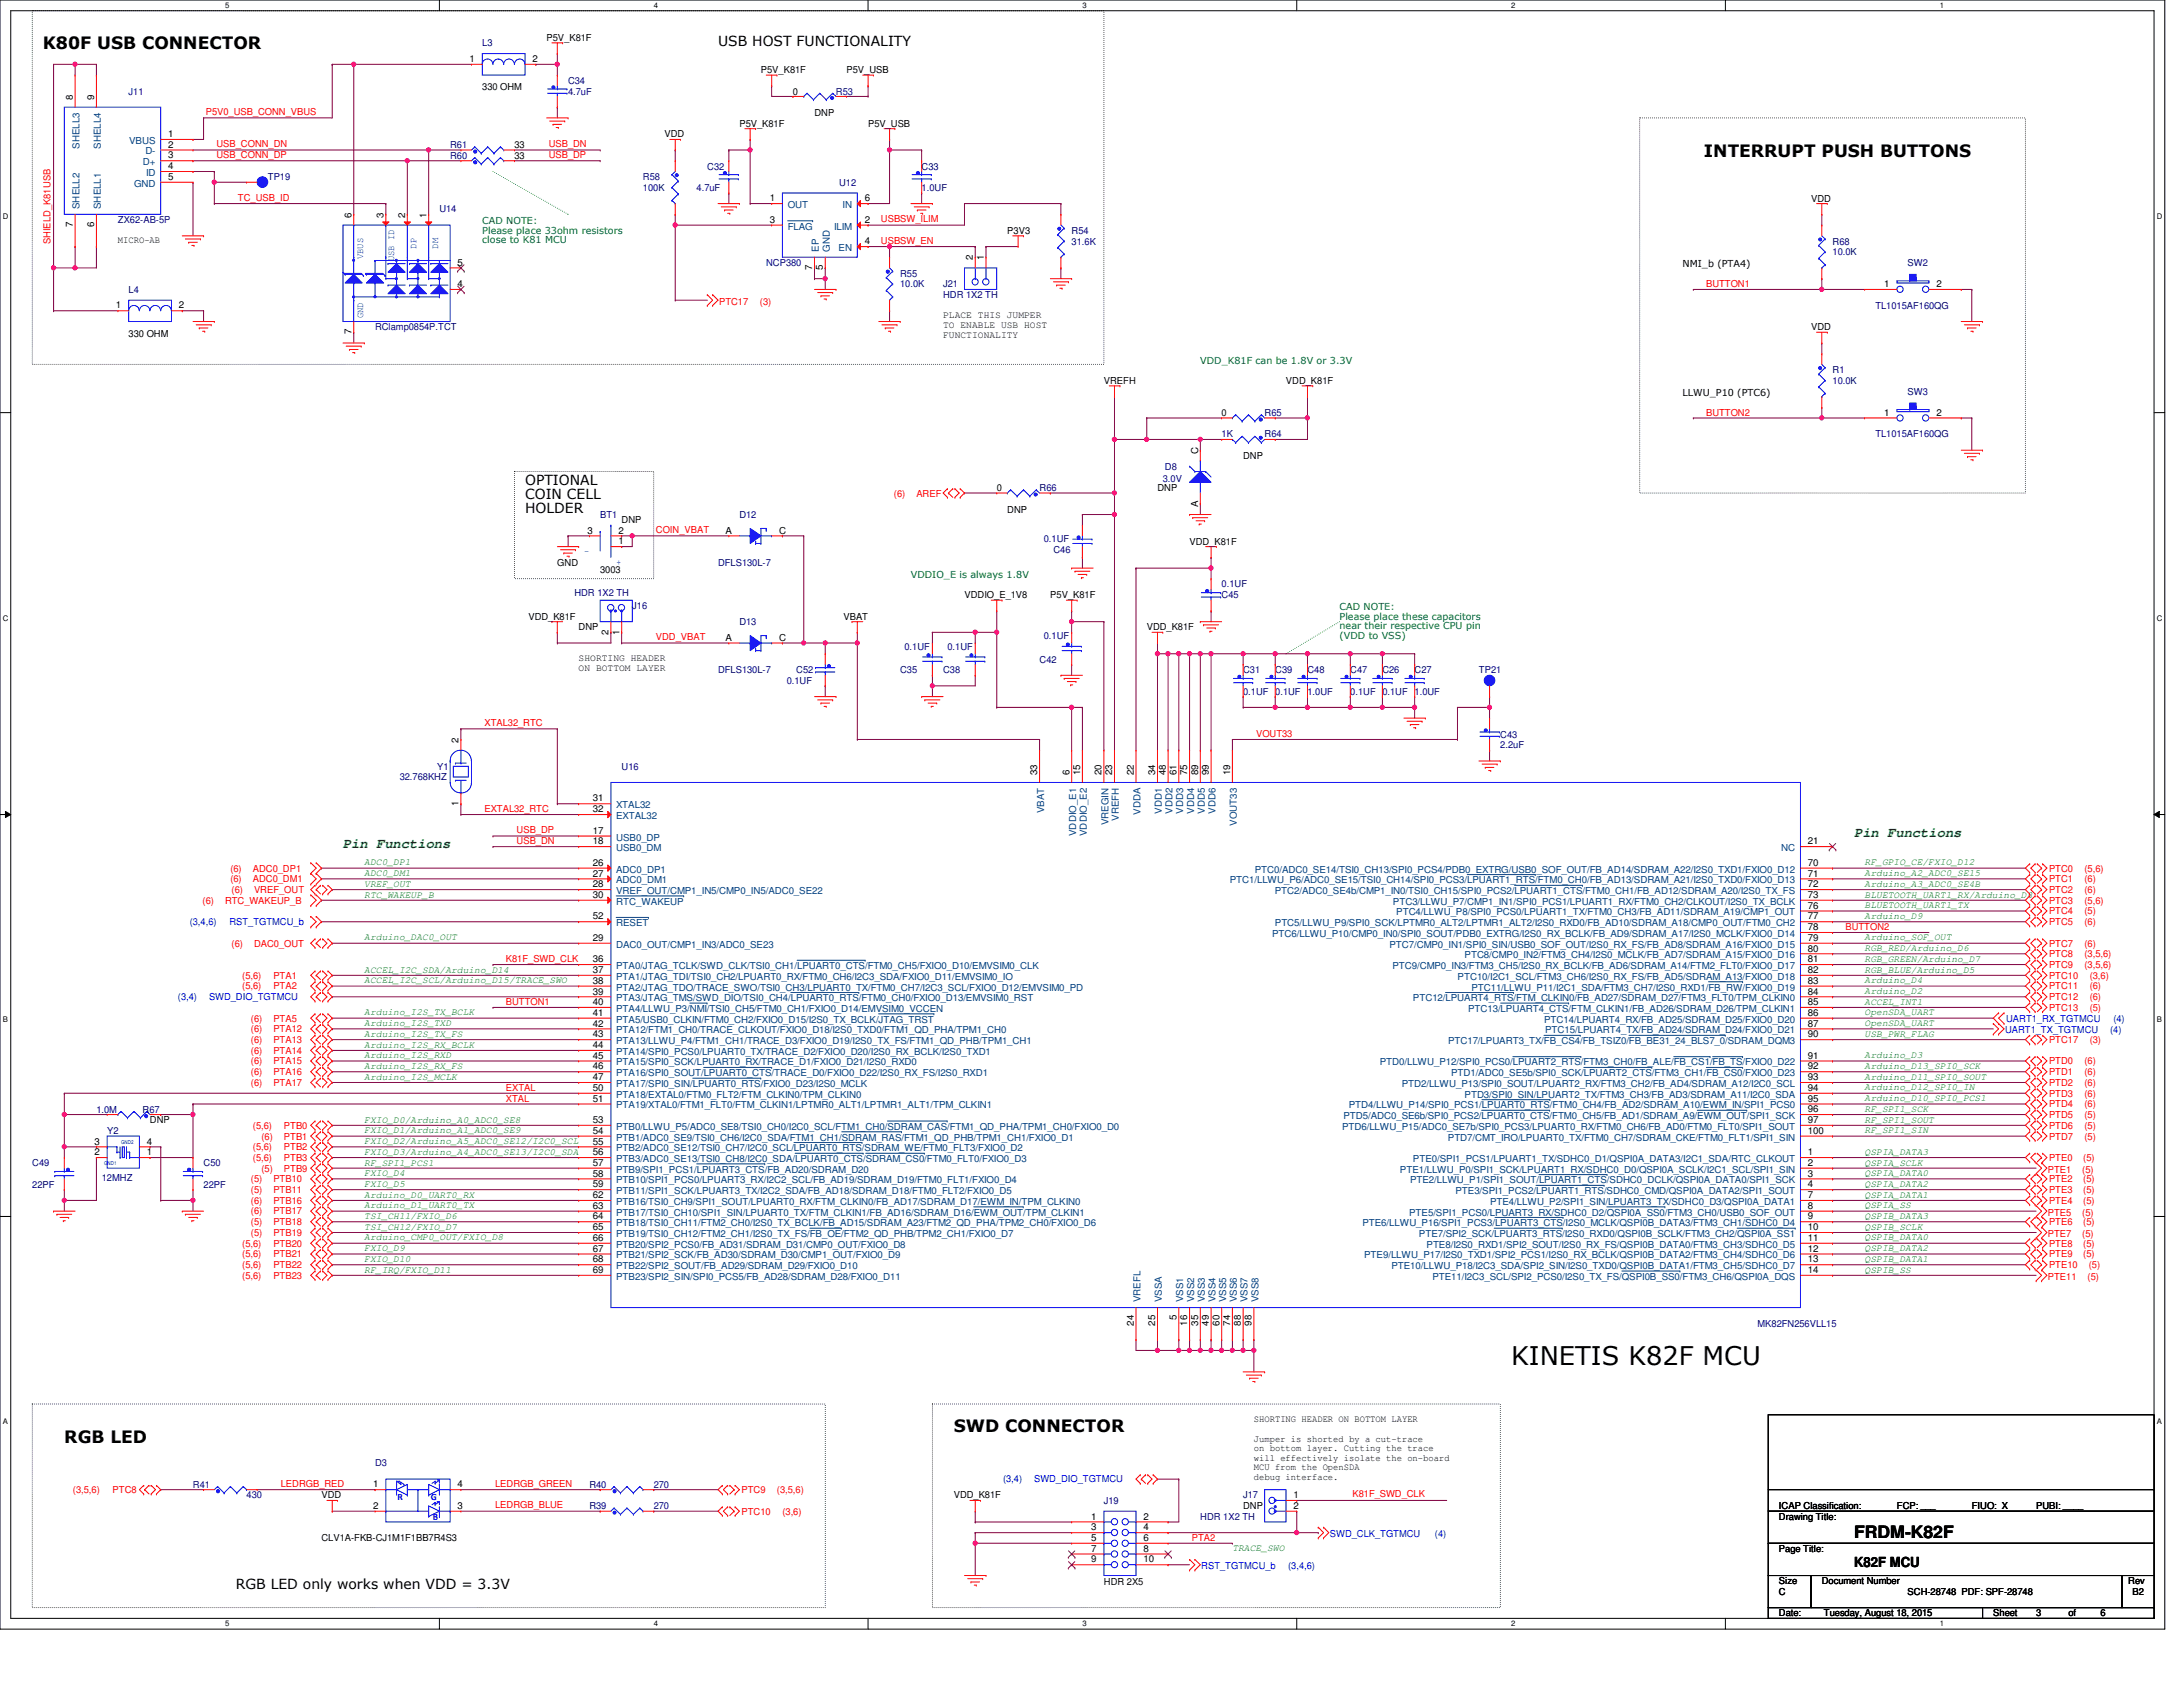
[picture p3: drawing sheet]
<svg xmlns="http://www.w3.org/2000/svg" width="279mm" height="216mm" viewBox="0 0 279 216" stroke-linecap="round" stroke-linejoin="round" font-family="sans-serif">
<defs><g id="words">
<text font-size="3.3" x="193.4" y="174.7">KINETIS K82F MCU</text>
<g font-size="2.2">
<text x="5.5" y="6.3">K80F USB CONNECTOR</text>
<text x="218.1" y="20">INTERRUPT PUSH BUTTONS</text>
<text x="8.2" y="184.6">RGB LED</text>
<text x="122.1" y="183.3">SWD CONNECTOR</text>
<text x="237.3" y="196.8">FRDM-K82F</text>
</g>
<g font-size="1.8">
<text x="91.9" y="5.9">USB HOST FUNCTIONALITY</text>
<text x="67.2" y="62.1">OPTIONAL</text>
<text x="67.2" y="63.9">COIN CELL</text>
<text x="67.2" y="65.7">HOLDER</text>
<text x="30.2" y="203.4">RGB LED only works when VDD = 3.3V</text>
<text x="237.3" y="200.5">K82F MCU</text>
</g>
<g font-size="1.8" fill="#008000">
<text x="237.3" y="107.1">Pin Functions</text>
<text x="43.9" y="108.5">Pin Functions</text>
</g>
<g font-size="1.2" fill="#000080">
<text x="61.7" y="5.9">L3</text>
<text x="72.7" y="10.7">C34</text>
<text x="16.5" y="12.1">J11</text>
<text x="72.7" y="12.1">4.7uF</text>
<text x="107" y="12.1">R53</text>
<text x="34.3" y="23.1">TP19</text>
<text x="57.6" y="20.3">R60</text>
<text x="57.6" y="19">R61</text>
<text x="82.3" y="23.1">R58</text>
<text x="90.5" y="21.7">C32</text>
<text x="107.4" y="23.7">U12</text>
<text x="118" y="21.7">C33</text>
<text x="15.1" y="28.6">ZX62-AB-5P</text>
<text x="56.2" y="27.2">U14</text>
<text x="82.3" y="24.4">100K</text>
<text x="89.2" y="24.4">4.7uF</text>
<text x="118" y="24.4">1.0UF</text>
<text x="137.2" y="29.9">R54</text>
<text x="98.1" y="34">NCP380</text>
<text x="115.2" y="35.4">R55</text>
<text x="137.2" y="31.3">31.6K</text>
<text x="234.5" y="31.3">R68</text>
<text x="234.5" y="32.7">10.0K</text>
<text x="244.2" y="34">SW2</text>
<text x="16.5" y="37.5">L4</text>
<text x="115.2" y="36.8">10.0K</text>
<text x="120.7" y="36.8">J21</text>
<text x="120.7" y="38.2">HDR 1X2 TH</text>
<text x="240" y="39.5">TL1015AF160QG</text>
<text x="48" y="42.3">RClamp0854P.TCT</text>
<text x="234.5" y="47.8">R1</text>
<text x="161.9" y="53.3">R65</text>
<text x="234.5" y="49.1">10.0K</text>
<text x="244.2" y="50.5">SW3</text>
<text x="156.4" y="56">1K</text>
<text x="161.9" y="56">R64</text>
<text x="240" y="56">TL1015AF160QG</text>
<text x="133.1" y="62.8">R66</text>
<text x="148.8" y="61.7">3.0V</text>
<text x="149.1" y="60.1">D8</text>
<text x="76.8" y="66.3">BT1</text>
<text x="94.6" y="66.3">D12</text>
<text x="133.6" y="69.4">0.1UF</text>
<text x="134.8" y="70.8">C46</text>
<text x="73.5" y="76.3">HDR 1X2 TH</text>
<text x="80.9" y="77.9">J16</text>
<text x="91.9" y="72.5">DFLS130L-7</text>
<text x="156.4" y="76.6">C45</text>
<text x="156.4" y="75.2">0.1UF</text>
<text x="94.6" y="80">D13</text>
<text x="115.8" y="83.1">0.1UF</text>
<text x="121.3" y="83.1">0.1UF</text>
<text x="133.6" y="81.8">0.1UF</text>
<text x="91.9" y="86.2">DFLS130L-7</text>
<text x="100.7" y="87.5">0.1UF</text>
<text x="101.9" y="86.2">C52</text>
<text x="115.2" y="86.2">C35</text>
<text x="120.7" y="86.2">C38</text>
<text x="133.1" y="84.8">C42</text>
<text x="159.1" y="86.2">C31</text>
<text x="159.1" y="88.9">0.1UF 0.1UF</text>
<text x="163.2" y="86.2">C39</text>
<text x="167.3" y="86.2">C48</text>
<text x="167.3" y="88.9">1.0UF</text>
<text x="172.8" y="86.2">C47</text>
<text x="172.8" y="88.9">0.1UF 0.1UF</text>
<text x="176.9" y="86.2">C26</text>
<text x="181.1" y="86.2">C27</text>
<text x="181.1" y="88.9">1.0UF</text>
<text x="189.3" y="86.2">TP21</text>
<text x="192" y="94.4">C43</text>
<text x="192" y="95.8">2.2uF</text>
<text x="51.2" y="99.9">32.768KHZ</text>
<text x="56" y="98.5">Y1</text>
<text x="79.6" y="98.5">U16</text>
<text x="12.3" y="142.4">1.0M</text>
<text x="18.2" y="142.4">R67</text>
<text x="4.1" y="149.3">C49</text>
<text x="13.7" y="145.1">Y2</text>
<text x="26.1" y="149.3">C50</text>
<text x="4.1" y="152">22PF</text>
<text x="13" y="151.2">12MHZ</text>
<text x="26.1" y="152">22PF</text>
<text x="224.9" y="169.8">MK82FN256VLL15</text>
<text x="24.7" y="190.4">R41</text>
<text x="31.6" y="191.8">430</text>
<text x="48" y="187.7">D3</text>
<text x="75.4" y="190.4">R40</text>
<text x="83.7" y="190.4">270</text>
<text x="159.1" y="191.8">J17</text>
<text x="75.4" y="193.1">R39</text>
<text x="83.7" y="193.1">270</text>
<text x="141.3" y="192.5">J19</text>
<text x="153.6" y="194.5">HDR 1X2 TH</text>
</g>
<g font-size="1.2">
<text x="70" y="5.2">P5V_K81F</text>
<text x="60.1" y="7.9">1</text>
<text x="61.7" y="11.6">330 OHM</text>
<text x="68.2" y="7.9">2</text>
<text x="97.4" y="9.4">P5V_K81F</text>
<text x="108.4" y="9.4">P5V_USB</text>
<text x="9.3" y="12.8" transform="rotate(-90 9.3 12.8)">8</text>
<text x="12" y="12.8" transform="rotate(-90 12 12.8)">9</text>
<text x="21.5" y="17.5">1</text>
<text x="85" y="17.6">VDD</text>
<text x="94.6" y="16.2">P5V_K81F</text>
<text x="101.5" y="12.1">0</text>
<text x="104.2" y="14.8">DNP</text>
<text x="111.1" y="16.2">P5V_USB</text>
<text x="21.5" y="18.9">2</text>
<text x="21.5" y="20.3">3</text>
<text x="21.5" y="21.7">4</text>
<text x="21.5" y="23">5</text>
<text x="65.8" y="20.3">33</text>
<text x="65.8" y="19">33</text>
<text x="9.3" y="29.1" transform="rotate(-90 9.3 29.1)">7</text>
<text x="12" y="29.1" transform="rotate(-90 12 29.1)">6</text>
<text x="45" y="27.9" transform="rotate(-90 45 27.9)">6</text>
<text x="49.1" y="27.9" transform="rotate(-90 49.1 27.9)">3</text>
<text x="51.8" y="27.9" transform="rotate(-90 51.8 27.9)">2</text>
<text x="54.6" y="27.9" transform="rotate(-90 54.6 27.9)">1</text>
<text x="98.5" y="25.8">1</text>
<text x="98.5" y="28.5">3</text>
<text x="110.7" y="28.5">2</text>
<text x="110.7" y="25.8">6</text>
<text x="128.9" y="29.9">P3V3</text>
<text x="231.8" y="25.8">VDD</text>
<text x="15.1" y="31.2">MICRO-AB</text>
<text x="58.6" y="34">5</text>
<text x="103.9" y="34.6" transform="rotate(-90 103.9 34.6)">7</text>
<text x="105.3" y="34.6" transform="rotate(-90 105.3 34.6)">5</text>
<text x="110.7" y="31.3">4</text>
<text x="124.5" y="33.3" transform="rotate(-90 124.5 33.3)">2</text>
<text x="125.9" y="33.3" transform="rotate(-90 125.9 33.3)">1</text>
<text x="215.4" y="34.2">NMI_b (PTA4)</text>
<text x="14.8" y="39.5">1</text>
<text x="22.9" y="39.5">2</text>
<text x="58.6" y="36.7">4</text>
<text x="120.7" y="40.7">PLACE THIS JUMPER</text>
<text x="120.7" y="42">TO ENABLE USB HOST</text>
<text x="241.2" y="36.7">1</text>
<text x="247.8" y="36.7">2</text>
<text x="16.5" y="43.1">330 OHM</text>
<text x="45" y="42.8" transform="rotate(-90 45 42.8)">7</text>
<text x="120.7" y="43.2">FUNCTIONALITY</text>
<text x="231.8" y="42.3">VDD</text>
<text x="141.3" y="49.1">VREFH</text>
<text x="156.4" y="53.3">0</text>
<text x="164.6" y="49.1">VDD_K81F</text>
<text x="215.4" y="50.6">LLWU_P10 (PTC6)</text>
<text x="241.2" y="53.2">1</text>
<text x="247.8" y="53.2">2</text>
<text x="153.3" y="58" transform="rotate(-90 153.3 58)">C</text>
<text x="159.1" y="58.7">DNP</text>
<text x="127.6" y="62.8">0</text>
<text x="128.9" y="65.6">DNP</text>
<text x="148.1" y="62.8">DNP</text>
<text x="153.3" y="64.9" transform="rotate(-90 153.3 64.9)">A</text>
<text x="75.2" y="68.3">3</text>
<text x="79.1" y="69.7">1</text>
<text x="79.1" y="68.3">2</text>
<text x="79.6" y="67">DNP</text>
<text x="92.9" y="68.3">A</text>
<text x="99.7" y="68.3">C</text>
<text x="152.3" y="69.7">VDD_K81F</text>
<text x="71.3" y="72.5">GND</text>
<text x="76.8" y="73.3">3003</text>
<text x="123.4" y="76.6">VDDIO_E_1V8</text>
<text x="134.4" y="76.6">P5V_K81F</text>
<text x="67.6" y="79.3">VDD_K81F</text>
<text x="74.1" y="80.7">DNP</text>
<text x="77.9" y="81.2" transform="rotate(-90 77.9 81.2)">2</text>
<text x="79.3" y="81.2" transform="rotate(-90 79.3 81.2)">1</text>
<text x="92.9" y="82">A</text>
<text x="99.7" y="82">C</text>
<text x="108" y="79.3">VBAT</text>
<text x="146.8" y="80.7">VDD_K81F</text>
<text x="74.1" y="84.6">SHORTING HEADER</text>
<text x="74.1" y="85.9">ON BOTTOM LAYER</text>
<text x="58.7" y="95.1" transform="rotate(-90 58.7 95.1)">2</text>
<text x="132.8" y="99.2" transform="rotate(-90 132.8 99.2)">33</text>
<text x="136.9" y="99.2" transform="rotate(-90 136.9 99.2)">6</text>
<text x="138.2" y="99.2" transform="rotate(-90 138.2 99.2)">15</text>
<text x="141" y="99.2" transform="rotate(-90 141 99.2)">20</text>
<text x="142.3" y="99.2" transform="rotate(-90 142.3 99.2)">23</text>
<text x="145.1" y="99.2" transform="rotate(-90 145.1 99.2)">22</text>
<text x="147.8" y="99.2" transform="rotate(-90 147.8 99.2)">34</text>
<text x="149.2" y="99.2" transform="rotate(-90 149.2 99.2)">48</text>
<text x="150.6" y="99.2" transform="rotate(-90 150.6 99.2)">61</text>
<text x="152" y="99.2" transform="rotate(-90 152 99.2)">75</text>
<text x="153.3" y="99.2" transform="rotate(-90 153.3 99.2)">89</text>
<text x="154.7" y="99.2" transform="rotate(-90 154.7 99.2)">99</text>
<text x="157.4" y="99.2" transform="rotate(-90 157.4 99.2)">19</text>
<text x="58.7" y="103.1" transform="rotate(-90 58.7 103.1)">1</text>
<text x="75.9" y="106.7">17</text>
<text x="75.9" y="102.6">31</text>
<text x="75.9" y="103.9">32</text>
<text x="75.9" y="108.1">18</text>
<text x="75.9" y="112.2">27</text>
<text x="75.9" y="113.6">28</text>
<text x="75.9" y="110.8">26</text>
<text x="231.4" y="108.1">21</text>
<text x="231.4" y="110.8">70</text>
<text x="231.4" y="112.2">71</text>
<text x="231.4" y="113.6">72</text>
<text x="75.9" y="114.9">30</text>
<text x="75.9" y="117.7">52</text>
<text x="231.4" y="114.9">73</text>
<text x="231.4" y="116.3">76</text>
<text x="231.4" y="117.7">77</text>
<text x="231.4" y="119">78</text>
<text x="75.9" y="120.4">29</text>
<text x="75.9" y="123.1">36</text>
<text x="75.9" y="124.5">37</text>
<text x="75.9" y="125.9">38</text>
<text x="231.4" y="120.4">79</text>
<text x="231.4" y="121.8">80</text>
<text x="231.4" y="123.1">81</text>
<text x="231.4" y="124.5">82</text>
<text x="231.4" y="125.9">83</text>
<text x="75.9" y="127.3">39</text>
<text x="75.9" y="128.6">40</text>
<text x="75.9" y="130">41</text>
<text x="75.9" y="131.4">42</text>
<text x="231.4" y="127.3">84</text>
<text x="231.4" y="128.6">85</text>
<text x="231.4" y="130">86</text>
<text x="231.4" y="131.4">87</text>
<text x="75.9" y="132.8">43</text>
<text x="75.9" y="134.1">44</text>
<text x="75.9" y="135.5">45</text>
<text x="75.9" y="136.9">46</text>
<text x="231.4" y="132.8">90</text>
<text x="231.4" y="135.5">91</text>
<text x="231.4" y="136.9">92</text>
<text x="19.2" y="143.8">DNP</text>
<text x="75.9" y="138.2">47</text>
<text x="75.9" y="139.6">50</text>
<text x="75.9" y="141">51</text>
<text x="75.9" y="143.7">53</text>
<text x="231.4" y="138.2">93</text>
<text x="231.4" y="139.6">94</text>
<text x="231.4" y="141">95</text>
<text x="231.4" y="142.3">96</text>
<text x="231.4" y="143.7">97</text>
<text x="12.1" y="147.8">2</text>
<text x="12.1" y="146.5">3</text>
<text x="18.8" y="147.8">1</text>
<text x="18.8" y="146.5">4</text>
<text x="75.9" y="145.1">54</text>
<text x="75.9" y="146.5">55</text>
<text x="75.9" y="147.8">56</text>
<text x="75.9" y="149.2">57</text>
<text x="231.4" y="147.8">1</text>
<text x="231.4" y="149.2">2</text>
<text x="231.4" y="145.1">100</text>
<text x="75.9" y="150.6">58</text>
<text x="75.9" y="152">59</text>
<text x="75.9" y="153.3">62</text>
<text x="75.9" y="154.7">63</text>
<text x="231.4" y="150.6">3</text>
<text x="231.4" y="152">4</text>
<text x="231.4" y="153.3">7</text>
<text x="231.4" y="154.7">8</text>
<text x="75.9" y="156.1">64</text>
<text x="75.9" y="157.4">65</text>
<text x="75.9" y="158.8">66</text>
<text x="75.9" y="160.2">67</text>
<text x="75.9" y="161.6">68</text>
<text x="231.4" y="156.1">9</text>
<text x="231.4" y="157.4">10</text>
<text x="231.4" y="158.8">11</text>
<text x="231.4" y="160.2">12</text>
<text x="231.4" y="161.6">13</text>
<text x="75.9" y="162.9">69</text>
<text x="231.4" y="162.9">14</text>
<text x="145.1" y="169.7" transform="rotate(-90 145.1 169.7)">24</text>
<text x="147.8" y="169.7" transform="rotate(-90 147.8 169.7)">25</text>
<text x="150.6" y="169" transform="rotate(-90 150.6 169)">5</text>
<text x="152" y="169.7" transform="rotate(-90 152 169.7)">16</text>
<text x="153.3" y="169.7" transform="rotate(-90 153.3 169.7)">35</text>
<text x="154.7" y="169.7" transform="rotate(-90 154.7 169.7)">49</text>
<text x="156.1" y="169.7" transform="rotate(-90 156.1 169.7)">60</text>
<text x="157.4" y="169.7" transform="rotate(-90 157.4 169.7)">74</text>
<text x="158.8" y="169.7" transform="rotate(-90 158.8 169.7)">88</text>
<text x="160.2" y="169.7" transform="rotate(-90 160.2 169.7)">98</text>
<text x="160.5" y="182">SHORTING HEADER ON BOTTOM LAYER</text>
<text x="160.5" y="184.5">Jumper is shorted by a cut-trace</text>
<text x="160.5" y="185.7">on bottom layer. Cutting the trace</text>
<text x="41.1" y="191.8">VDD</text>
<text x="47.8" y="190.4">1</text>
<text x="58.6" y="190.4">4</text>
<text x="122.1" y="191.8">VDD_K81F</text>
<text x="160.5" y="186.9">will effectively isolate the on-board</text>
<text x="160.5" y="188.2">MCU from the OpenSDA</text>
<text x="160.5" y="189.4">debug interface.</text>
<text x="165.5" y="191.7">1</text>
<text x="41.1" y="197.3">CLV1A-FKB-CJ1M1F1BB7R4S3</text>
<text x="47.8" y="193.1">2</text>
<text x="58.6" y="193.1">3</text>
<text x="139.7" y="194.5">1</text>
<text x="139.7" y="195.9">3</text>
<text x="139.7" y="197.2">5</text>
<text x="146.3" y="194.5">2</text>
<text x="146.3" y="195.9">4</text>
<text x="146.3" y="197.2">6</text>
<text x="159.1" y="193.1">DNP</text>
<text x="165.5" y="193.1">2</text>
<text x="227.7" y="194.5">Drawing Title:</text>
<text x="227.7" y="193.1">ICAP Classification:</text>
<text x="242.8" y="193.1">FCP: ___</text>
<text x="252.4" y="193.1">FIUO: X</text>
<text x="260.6" y="193.1">PUBI: ____</text>
<text x="139.7" y="198.6">7</text>
<text x="139.7" y="200">9</text>
<text x="141.3" y="202.9">HDR 2X5</text>
<text x="146.3" y="198.6">8</text>
<text x="146.3" y="200">10</text>
<text x="227.7" y="198.6">Page Title:</text>
<text x="227.7" y="202.8">Size</text>
<text x="233.2" y="202.8">Document Number</text>
<text x="272.4" y="202.8">Rev</text>
<text x="227.7" y="206.9">Date:</text>
<text x="227.7" y="204.1">C</text>
<text x="233.4" y="206.9">Tuesday, August 18, 2015</text>
<text x="244.2" y="204.1">SCH-28748 PDF: SPF-28748</text>
<text x="255.1" y="206.9">Sheet</text>
<text x="260.6" y="206.9">3</text>
<text x="264.7" y="206.9">of</text>
<text x="268.8" y="206.9">6</text>
<text x="272.9" y="204.1">B2</text>
</g>
<g font-size="1.2" fill="#f00">
<text x="26.3" y="14.7">P5V0_USB_CONN_VBUS</text>
<text x="27.7" y="18.8">USB_CONN_DN</text>
<text x="27.7" y="20.2">USB_CONN_DP</text>
<text x="70.2" y="18.8">USB_DN</text>
<text x="70.2" y="20.2">USB_DP</text>
<text x="30.5" y="25.7">TC_USB_ID</text>
<text x="112.8" y="28.4">USBSW_ILIM</text>
<text x="6.5" y="31.3" transform="rotate(-90 6.5 31.3)">SHIELD_K81USB</text>
<text x="112.8" y="31.2">USBSW_EN</text>
<text x="92" y="39">PTC17</text>
<text x="97.3" y="39">(3)</text>
<text x="218.4" y="36.8">BUTTON1</text>
<text x="218.4" y="53.2">BUTTON2</text>
<text x="114.4" y="63.5">(6)</text>
<text x="117.3" y="63.5">AREF</text>
<text x="83.9" y="68.2">COIN_VBAT</text>
<text x="83.9" y="81.9">VDD_VBAT</text>
<text x="62" y="92.9">XTAL32_RTC</text>
<text x="160.8" y="94.4">VOUT33</text>
<text x="62" y="103.9">EXTAL32_RTC</text>
<text x="66.1" y="108">USB_DN</text>
<text x="66.1" y="106.6">USB_DP</text>
<text x="29.5" y="111.5">(6)</text>
<text x="29.5" y="112.9">(6)</text>
<text x="32.4" y="111.5">ADC0_DP1</text>
<text x="32.4" y="112.9">ADC0_DM1</text>
<text x="262.3" y="111.5">PTC0</text>
<text x="262.3" y="112.9">PTC1</text>
<text x="266.8" y="111.5">(5,6)</text>
<text x="266.8" y="112.9">(6)</text>
<text x="25.9" y="115.7">(6)</text>
<text x="28.8" y="115.7">RTC_WAKEUP_B</text>
<text x="29.6" y="114.3">(6)</text>
<text x="32.5" y="114.3">VREF_OUT</text>
<text x="236.2" y="119.1">BUTTON2</text>
<text x="262.3" y="115.7">PTC3</text>
<text x="262.3" y="114.3">PTC2</text>
<text x="262.3" y="117">PTC4</text>
<text x="262.3" y="118.4">PTC5</text>
<text x="266.8" y="115.7">(5,6)</text>
<text x="266.8" y="114.3">(6)</text>
<text x="266.8" y="117">(5)</text>
<text x="266.8" y="118.4">(6)</text>
<text x="29.6" y="121.1">(6)</text>
<text x="31" y="125.3">(5,6)</text>
<text x="32.5" y="121.1">DAC0_OUT</text>
<text x="35" y="125.3">PTA1</text>
<text x="64.7" y="123.1">K81F_SWD_CLK</text>
<text x="262.3" y="121.1">PTC7</text>
<text x="262.3" y="122.5">PTC8</text>
<text x="262.3" y="123.9">PTC9</text>
<text x="262.3" y="125.3">PTC10</text>
<text x="266.8" y="121.1">(6)</text>
<text x="266.8" y="122.5">(3,5,6)</text>
<text x="266.8" y="123.9">(3,5,6)</text>
<text x="267.5" y="125.3">(3,6)</text>
<text x="31" y="126.6">(5,6)</text>
<text x="32.1" y="130.7">(6)</text>
<text x="35" y="130.7">PTA5</text>
<text x="35" y="126.6">PTA2</text>
<text x="64.7" y="128.7">BUTTON1</text>
<text x="262.3" y="126.6">PTC11</text>
<text x="262.3" y="128">PTC12</text>
<text x="262.3" y="129.4">PTC13</text>
<text x="267.5" y="126.6">(6)</text>
<text x="267.5" y="128">(6)</text>
<text x="267.5" y="129.4">(5)</text>
<text x="32.1" y="132.1">(6)</text>
<text x="32.1" y="133.5">(6)</text>
<text x="32.1" y="136.2">(6)</text>
<text x="32.1" y="134.9">(6)</text>
<text x="32.1" y="137.6">(6)</text>
<text x="35" y="132.1">PTA12</text>
<text x="35" y="133.5">PTA13</text>
<text x="35" y="136.2">PTA15</text>
<text x="35" y="134.9">PTA14</text>
<text x="35" y="137.6">PTA16</text>
<text x="262.3" y="133.5">PTC17</text>
<text x="262.3" y="137.6">PTD1</text>
<text x="262.3" y="136.2">PTD0</text>
<text x="266.8" y="137.6">(6)</text>
<text x="266.8" y="136.2">(6)</text>
<text x="267.5" y="133.5">(3)</text>
<text x="32.1" y="139">(6)</text>
<text x="35" y="139">PTA17</text>
<text x="64.7" y="139.6">EXTAL</text>
<text x="64.7" y="141">XTAL</text>
<text x="262.3" y="141.7">PTD4</text>
<text x="262.3" y="143.1">PTD5</text>
<text x="262.3" y="139">PTD2</text>
<text x="262.3" y="140.3">PTD3</text>
<text x="266.8" y="141.7">(6)</text>
<text x="266.8" y="143.1">(5)</text>
<text x="266.8" y="139">(6)</text>
<text x="266.8" y="140.3">(6)</text>
<text x="32.4" y="144.5">(5,6)</text>
<text x="32.4" y="147.2">(5,6)</text>
<text x="32.4" y="148.6">(5,6)</text>
<text x="33.5" y="145.8">(6)</text>
<text x="33.5" y="149.9">(5)</text>
<text x="36.3" y="144.5">PTB0</text>
<text x="36.3" y="145.8">PTB1</text>
<text x="36.3" y="147.2">PTB2</text>
<text x="36.3" y="148.6">PTB3</text>
<text x="36.3" y="149.9">PTB9</text>
<text x="262.3" y="148.6">PTE0</text>
<text x="262.3" y="144.5">PTD6</text>
<text x="262.3" y="145.8">PTD7</text>
<text x="266.6" y="148.6">(5)</text>
<text x="266.8" y="144.5">(5)</text>
<text x="266.8" y="145.8">(5)</text>
<text x="32.1" y="151.3">(5)</text>
<text x="32.1" y="152.7">(5)</text>
<text x="32.1" y="154.1">(6)</text>
<text x="32.1" y="155.4">(6)</text>
<text x="35" y="151.3">PTB10</text>
<text x="35" y="152.7">PTB11</text>
<text x="35" y="154.1">PTB16</text>
<text x="35" y="155.4">PTB17</text>
<text x="262.1" y="150.1">PTE1</text>
<text x="262.1" y="155.6">PTE5</text>
<text x="262.3" y="151.3">PTE2</text>
<text x="262.3" y="152.7">PTE3</text>
<text x="262.3" y="154.1">PTE4</text>
<text x="266.5" y="150.1">(5)</text>
<text x="266.5" y="155.6">(5)</text>
<text x="266.6" y="151.3">(5)</text>
<text x="266.6" y="152.7">(5)</text>
<text x="266.6" y="154.1">(5)</text>
<text x="31" y="159.6">(5,6)</text>
<text x="31" y="160.9">(5,6)</text>
<text x="32.1" y="156.8">(5)</text>
<text x="32.1" y="158.2">(5)</text>
<text x="35" y="156.8">PTB18</text>
<text x="35" y="158.2">PTB19</text>
<text x="35" y="159.6">PTB20</text>
<text x="35" y="160.9">PTB21</text>
<text x="262.1" y="158.3">PTE7</text>
<text x="262.3" y="156.8">PTE6</text>
<text x="262.3" y="159.6">PTE8</text>
<text x="262.3" y="160.9">PTE9</text>
<text x="266.5" y="158.3">(5)</text>
<text x="266.6" y="156.8">(5)</text>
<text x="266.6" y="159.6">(5)</text>
<text x="266.6" y="160.9">(5)</text>
<text x="31" y="162.3">(5,6)</text>
<text x="31" y="163.7">(5,6)</text>
<text x="35" y="162.3">PTB22</text>
<text x="35" y="163.7">PTB23</text>
<text x="262.1" y="163.8">PTE11</text>
<text x="262.3" y="162.3">PTE10</text>
<text x="267.2" y="163.8">(5)</text>
<text x="267.3" y="162.3">(5)</text>
<text x="9.3" y="191.1">(3,5,6)</text>
<text x="14.4" y="191.1">PTC8</text>
<text x="35.9" y="190.3">LEDRGB_RED</text>
<text x="63.4" y="190.3">LEDRGB_GREEN</text>
<text x="94.9" y="191.1">PTC9</text>
<text x="99.4" y="191.1">(3,5,6)</text>
<text x="173.1" y="191.6">K81F_SWD_CLK</text>
<text x="63.4" y="193">LEDRGB_BLUE</text>
<text x="94.9" y="193.8">PTC10</text>
<text x="100.1" y="193.8">(3,6)</text>
<text x="152.5" y="197.2">PTA2</text>
</g>
<g font-size="1.2" fill="#004080">
<text x="10.2" y="19" transform="rotate(-90 10.2 19)">SHELL3</text>
<text x="12.9" y="19" transform="rotate(-90 12.9 19)">SHELL4</text>
<text x="16.5" y="18.4">VBUS</text>
<text x="17.2" y="23.9">GND</text>
<text x="18.3" y="21.1">D+</text>
<text x="18.6" y="19.8">D-</text>
<text x="18.7" y="22.5">ID</text>
<text x="10.2" y="26.8" transform="rotate(-90 10.2 26.8)">SHELL2</text>
<text x="12.9" y="26.8" transform="rotate(-90 12.9 26.8)">SHELL1</text>
<text x="100.8" y="26.6">OUT</text>
<text x="100.8" y="29.4">FLAG</text>
<text x="106.7" y="29.4">ILIM</text>
<text x="107.8" y="26.6">IN</text>
<text x="104.8" y="32.2" transform="rotate(-90 104.8 32.2)">EP</text>
<text x="106.2" y="32.2" transform="rotate(-90 106.2 32.2)">GND</text>
<text x="107.3" y="32.1">EN</text>
<text x="78.9" y="107.6">USB0_DP</text>
<text x="78.9" y="103.4">XTAL32</text>
<text x="78.9" y="104.8">EXTAL32</text>
<text x="133.6" y="104.1" transform="rotate(-90 133.6 104.1)">VBAT</text>
<text x="137.7" y="107" transform="rotate(-90 137.7 107)">VDDIO_E1</text>
<text x="139.1" y="107" transform="rotate(-90 139.1 107)">VDDIO_E2</text>
<text x="141.9" y="105.6" transform="rotate(-90 141.9 105.6)">VREGIN</text>
<text x="143.2" y="105.1" transform="rotate(-90 143.2 105.1)">VREFH</text>
<text x="146" y="104.3" transform="rotate(-90 146 104.3)">VDDA</text>
<text x="148.7" y="104.2" transform="rotate(-90 148.7 104.2)">VDD1</text>
<text x="150.1" y="104.2" transform="rotate(-90 150.1 104.2)">VDD2</text>
<text x="151.4" y="104.2" transform="rotate(-90 151.4 104.2)">VDD3</text>
<text x="152.8" y="104.2" transform="rotate(-90 152.8 104.2)">VDD4</text>
<text x="154.2" y="104.2" transform="rotate(-90 154.2 104.2)">VDD5</text>
<text x="155.6" y="104.2" transform="rotate(-90 155.6 104.2)">VDD6</text>
<text x="158.3" y="105.7" transform="rotate(-90 158.3 105.7)">VOUT33</text>
<text x="78.9" y="108.9">USB0_DM</text>
<text x="78.9" y="113.1">ADC0_DM1</text>
<text x="78.9" y="111.7">ADC0_DP1</text>
<text x="157.4" y="113.1">PTC1/LLWU_P6/ADC0_SE15/TSI0_CH14/SPI0_PCS3/LPUART1_RTS/FTM0_CH0/FB_AD13/SDRAM_A21/I2S0_TXD0/FXIO0_D13</text>
<text x="160.6" y="111.7">PTC0/ADC0_SE14/TSI0_CH13/SPI0_PCS4/PDB0_EXTRG/USB0_SOF_OUT/FB_AD14/SDRAM_A22/I2S0_TXD1/FXIO0_D12</text>
<text x="228" y="108.9">NC</text>
<text x="78.9" y="114.4">VREF_OUT/CMP1_IN5/CMP0_IN5/ADC0_SE22</text>
<text x="78.9" y="115.8">RTC_WAKEUP</text>
<text x="78.9" y="118.5">RESET</text>
<text x="162.8" y="119.9">PTC6/LLWU_P10/CMP0_IN0/SPI0_SOUT/PDB0_EXTRG/I2S0_RX_BCLK/FB_AD9/SDRAM_A17/I2S0_MCLK/FXIO0_D14</text>
<text x="163.2" y="114.4">PTC2/ADC0_SE4b/CMP1_IN0/TSI0_CH15/SPI0_PCS2/LPUART1_CTS/FTM0_CH1/FB_AD12/SDRAM_A20/I2S0_TX_FS</text>
<text x="163.2" y="118.5">PTC5/LLWU_P9/SPI0_SCK/LPTMR0_ALT2/LPTMR1_ALT2/I2S0_RXD0/FB_AD10/SDRAM_A18/CMP0_OUT/FTM0_CH2</text>
<text x="178.3" y="115.8">PTC3/LLWU_P7/CMP1_IN1/SPI0_PCS1/LPUART1_RX/FTM0_CH2/CLKOUT/I2S0_TX_BCLK</text>
<text x="178.7" y="117.2">PTC4/LLWU_P8/SPI0_PCS0/LPUART1_TX/FTM0_CH3/FB_AD11/SDRAM_A19/CMP1_OUT</text>
<text x="78.9" y="121.3">DAC0_OUT/CMP1_IN3/ADC0_SE23</text>
<text x="78.9" y="124">PTA0/JTAG_TCLK/SWD_CLK/TSI0_CH1/LPUART0_CTS/FTM0_CH5/FXIO0_D10/EMVSIM0_CLK</text>
<text x="78.9" y="125.4">PTA1/JTAG_TDI/TSI0_CH2/LPUART0_RX/FTM0_CH6/I2C3_SDA/FXIO0_D11/EMVSIM0_IO</text>
<text x="177.8" y="121.3">PTC7/CMP0_IN1/SPI0_SIN/USB0_SOF_OUT/I2S0_RX_FS/FB_AD8/SDRAM_A16/FXIO0_D15</text>
<text x="178.2" y="124">PTC9/CMP0_IN3/FTM3_CH5/I2S0_RX_BCLK/FB_AD6/SDRAM_A14/FTM2_FLT0/FXIO0_D17</text>
<text x="186.6" y="125.4">PTC10/I2C1_SCL/FTM3_CH6/I2S0_RX_FS/FB_AD5/SDRAM_A13/FXIO0_D18</text>
<text x="187.5" y="122.6">PTC8/CMP0_IN2/FTM3_CH4/I2S0_MCLK/FB_AD7/SDRAM_A15/FXIO0_D16</text>
<text x="78.9" y="126.8">PTA2/JTAG_TDO/TRACE_SWO/TSI0_CH3/LPUART0_TX/FTM0_CH7/I2C3_SCL/FXIO0_D12/EMVSIM0_PD</text>
<text x="78.9" y="128.1">PTA3/JTAG_TMS/SWD_DIO/TSI0_CH4/LPUART0_RTS/FTM0_CH0/FXIO0_D13/EMVSIM0_RST</text>
<text x="78.9" y="129.5">PTA4/LLWU_P3/NMI/TSI0_CH5/FTM0_CH1/FXIO0_D14/EMVSIM0_VCCEN</text>
<text x="78.9" y="130.9">PTA5/USB0_CLKIN/FTM0_CH2/FXIO0_D15/I2S0_TX_BCLK/JTAG_TRST</text>
<text x="180.8" y="128.1">PTC12/LPUART4_RTS/FTM_CLKIN0/FB_AD27/SDRAM_D27/FTM3_FLT0/TPM_CLKIN0</text>
<text x="187.9" y="129.5">PTC13/LPUART4_CTS/FTM_CLKIN1/FB_AD26/SDRAM_D26/TPM_CLKIN1</text>
<text x="188.3" y="126.8">PTC11/LLWU_P11/I2C1_SDA/FTM3_CH7/I2S0_RXD1/FB_RW/FXIO0_D19</text>
<text x="197.6" y="130.9">PTC14/LPUART4_RX/FB_AD25/SDRAM_D25/FXIO0_D20</text>
<text x="78.9" y="132.2">PTA12/FTM1_CH0/TRACE_CLKOUT/FXIO0_D18/I2S0_TXD0/FTM1_QD_PHA/TPM1_CH0</text>
<text x="78.9" y="133.6">PTA13/LLWU_P4/FTM1_CH1/TRACE_D3/FXIO0_D19/I2S0_TX_FS/FTM1_QD_PHB/TPM1_CH1</text>
<text x="78.9" y="135">PTA14/SPI0_PCS0/LPUART0_TX/TRACE_D2/FXIO0_D20/I2S0_RX_BCLK/I2S0_TXD1</text>
<text x="78.9" y="136.4">PTA15/SPI0_SCK/LPUART0_RX/TRACE_D1/FXIO0_D21/I2S0_RXD0</text>
<text x="78.9" y="137.7">PTA16/SPI0_SOUT/LPUART0_CTS/TRACE_D0/FXIO0_D22/I2S0_RX_FS/I2S0_RXD1</text>
<text x="176.6" y="136.4">PTD0/LLWU_P12/SPI0_PCS0/LPUART2_RTS/FTM3_CH0/FB_ALE/FB_CS1/FB_TS/FXIO0_D22</text>
<text x="185.3" y="133.6">PTC17/LPUART3_TX/FB_CS4/FB_TSIZ0/FB_BE31_24_BLS7_0/SDRAM_DQM3</text>
<text x="185.7" y="137.7">PTD1/ADC0_SE5b/SPI0_SCK/LPUART2_CTS/FTM3_CH1/FB_CS0/FXIO0_D23</text>
<text x="197.8" y="132.2">PTC15/LPUART4_TX/FB_AD24/SDRAM_D24/FXIO0_D21</text>
<text x="78.9" y="139.1">PTA17/SPI0_SIN/LPUART0_RTS/FXIO0_D23/I2S0_MCLK</text>
<text x="78.9" y="140.5">PTA18/EXTAL0/FTM0_FLT2/FTM_CLKIN0/TPM_CLKIN0</text>
<text x="78.9" y="141.9">PTA19/XTAL0/FTM1_FLT0/FTM_CLKIN1/LPTMR0_ALT1/LPTMR1_ALT1/TPM_CLKIN1</text>
<text x="172" y="143.2">PTD5/ADC0_SE6b/SPI0_PCS2/LPUART0_CTS/FTM0_CH5/FB_AD1/SDRAM_A9/EWM_OUT/SPI1_SCK</text>
<text x="172.6" y="141.9">PTD4/LLWU_P14/SPI0_PCS1/LPUART0_RTS/FTM0_CH4/FB_AD2/SDRAM_A10/EWM_IN/SPI1_PCS0</text>
<text x="179.4" y="139.1">PTD2/LLWU_P13/SPI0_SOUT/LPUART2_RX/FTM3_CH2/FB_AD4/SDRAM_A12/I2C0_SCL</text>
<text x="187.5" y="140.5">PTD3/SPI0_SIN/LPUART2_TX/FTM3_CH3/FB_AD3/SDRAM_A11/I2C0_SDA</text>
<text x="78.9" y="144.6">PTB0/LLWU_P5/ADC0_SE8/TSI0_CH0/I2C0_SCL/FTM1_CH0/SDRAM_CAS/FTM1_QD_PHA/TPM1_CH0/FXIO0_D0</text>
<text x="78.9" y="146">PTB1/ADC0_SE9/TSI0_CH6/I2C0_SDA/FTM1_CH1/SDRAM_RAS/FTM1_QD_PHB/TPM1_CH1/FXIO0_D1</text>
<text x="78.9" y="147.3">PTB2/ADC0_SE12/TSI0_CH7/I2C0_SCL/LPUART0_RTS/SDRAM_WE/FTM0_FLT3/FXIO0_D2</text>
<text x="78.9" y="148.7">PTB3/ADC0_SE13/TSI0_CH8/I2C0_SDA/LPUART0_CTS/SDRAM_CS0/FTM0_FLT0/FXIO0_D3</text>
<text x="171.8" y="144.6">PTD6/LLWU_P15/ADC0_SE7b/SPI0_PCS3/LPUART0_RX/FTM0_CH6/FB_AD0/FTM0_FLT0/SPI1_SOUT</text>
<text x="180.8" y="148.7">PTE0/SPI1_PCS1/LPUART1_TX/SDHC0_D1/QSPI0A_DATA3/I2C1_SDA/RTC_CLKOUT</text>
<text x="185.3" y="146">PTD7/CMT_IRO/LPUART0_TX/FTM0_CH7/SDRAM_CKE/FTM0_FLT1/SPI1_SIN</text>
<text x="78.9" y="150.1">PTB9/SPI1_PCS1/LPUART3_CTS/FB_AD20/SDRAM_D20</text>
<text x="78.9" y="151.4">PTB10/SPI1_PCS0/LPUART3_RX/I2C2_SCL/FB_AD19/SDRAM_D19/FTM0_FLT1/FXIO0_D4</text>
<text x="78.9" y="152.8">PTB11/SPI1_SCK/LPUART3_TX/I2C2_SDA/FB_AD18/SDRAM_D18/FTM0_FLT2/FXIO0_D5</text>
<text x="78.9" y="154.2">PTB16/TSI0_CH9/SPI1_SOUT/LPUART0_RX/FTM_CLKIN0/FB_AD17/SDRAM_D17/EWM_IN/TPM_CLKIN0</text>
<text x="78.9" y="155.6">PTB17/TSI0_CH10/SPI1_SIN/LPUART0_TX/FTM_CLKIN1/FB_AD16/SDRAM_D16/EWM_OUT/TPM_CLKIN1</text>
<text x="179.2" y="150.1">PTE1/LLWU_P0/SPI1_SCK/LPUART1_RX/SDHC0_D0/QSPI0A_SCLK/I2C1_SCL/SPI1_SIN</text>
<text x="180.4" y="155.6">PTE5/SPI1_PCS0/LPUART3_RX/SDHC0_D2/QSPI0A_SS0/FTM3_CH0/USB0_SOF_OUT</text>
<text x="180.5" y="151.4">PTE2/LLWU_P1/SPI1_SOUT/LPUART1_CTS/SDHC0_DCLK/QSPI0A_DATA0/SPI1_SCK</text>
<text x="186.3" y="152.8">PTE3/SPI1_PCS2/LPUART1_RTS/SDHC0_CMD/QSPI0A_DATA2/SPI1_SOUT</text>
<text x="190.7" y="154.2">PTE4/LLWU_P2/SPI1_SIN/LPUART3_TX/SDHC0_D3/QSPI0A_DATA1</text>
<text x="78.9" y="156.9">PTB18/TSI0_CH11/FTM2_CH0/I2S0_TX_BCLK/FB_AD15/SDRAM_A23/FTM2_QD_PHA/TPM2_CH0/FXIO0_D6</text>
<text x="78.9" y="158.3">PTB19/TSI0_CH12/FTM2_CH1/I2S0_TX_FS/FB_OE/FTM2_QD_PHB/TPM2_CH1/FXIO0_D7</text>
<text x="78.9" y="159.7">PTB20/SPI2_PCS0/FB_AD31/SDRAM_D31/CMP0_OUT/FXIO0_D8</text>
<text x="78.9" y="161.1">PTB21/SPI2_SCK/FB_AD30/SDRAM_D30/CMP1_OUT/FXIO0_D9</text>
<text x="174.4" y="156.9">PTE6/LLWU_P16/SPI1_PCS3/LPUART3_CTS/I2S0_MCLK/QSPI0B_DATA3/FTM3_CH1/SDHC0_D4</text>
<text x="174.6" y="161.1">PTE9/LLWU_P17/I2S0_TXD1/SPI2_PCS1/I2S0_RX_BCLK/QSPI0B_DATA2/FTM3_CH4/SDHC0_D6</text>
<text x="181.6" y="158.3">PTE7/SPI2_SCK/LPUART3_RTS/I2S0_RXD0/QSPI0B_SCLK/FTM3_CH2/QSPI0A_SS1</text>
<text x="182.6" y="159.7">PTE8/I2S0_RXD1/SPI2_SOUT/I2S0_RX_FS/QSPI0B_DATA0/FTM3_CH3/SDHC0_D5</text>
<text x="78.9" y="162.4">PTB22/SPI2_SOUT/FB_AD29/SDRAM_D29/FXIO0_D10</text>
<text x="78.9" y="163.8">PTB23/SPI2_SIN/SPI0_PCS5/FB_AD28/SDRAM_D28/FXIO0_D11</text>
<text x="146" y="166.7" transform="rotate(-90 146 166.7)">VREFL</text>
<text x="148.7" y="166.7" transform="rotate(-90 148.7 166.7)">VSSA</text>
<text x="151.4" y="166.7" transform="rotate(-90 151.4 166.7)">VSS1</text>
<text x="152.8" y="166.7" transform="rotate(-90 152.8 166.7)">VSS2</text>
<text x="154.2" y="166.7" transform="rotate(-90 154.2 166.7)">VSS3</text>
<text x="155.6" y="166.7" transform="rotate(-90 155.6 166.7)">VSS4</text>
<text x="156.9" y="166.7" transform="rotate(-90 156.9 166.7)">VSS5</text>
<text x="158.3" y="166.7" transform="rotate(-90 158.3 166.7)">VSS6</text>
<text x="159.7" y="166.7" transform="rotate(-90 159.7 166.7)">VSS7</text>
<text x="161.1" y="166.7" transform="rotate(-90 161.1 166.7)">VSS8</text>
<text x="178.1" y="162.4">PTE10/LLWU_P18/I2C3_SDA/SPI2_SIN/I2S0_TXD0/QSPI0B_DATA1/FTM3_CH5/SDHC0_D7</text>
<text x="183.3" y="163.8">PTE11/I2C3_SCL/SPI2_PCS0/I2S0_TX_FS/QSPI0B_SS0/FTM3_CH6/QSPI0A_DQS</text>
</g>
<g font-size="1.2" fill="#008000">
<text x="61.7" y="28.7">CAD NOTE:</text>
<text x="61.7" y="29.9">Please place 33ohm resistors</text>
<text x="61.7" y="31.1">close to K81 MCU</text>
<text x="153.6" y="46.5">VDD_K81F can be 1.8V or 3.3V</text>
<text x="116.6" y="74">VDDIO_E is always 1.8V</text>
<text x="171.5" y="78.1">CAD NOTE:</text>
<text x="171.5" y="79.3">Please place these capacitors</text>
<text x="171.5" y="80.5">near their respective CPU pin</text>
<text x="171.5" y="81.7">(VDD to VSS)</text>
<text x="46.6" y="113.5">VREF_OUT</text>
<text x="46.6" y="112.1">ADC0_DM1</text>
<text x="46.6" y="110.7">ADC0_DP1</text>
<text x="238.7" y="110.7">RF_GPIO_CE/FXIO_D12</text>
<text x="238.7" y="112.1">Arduino_A2_ADC0_SE15</text>
<text x="238.7" y="113.5">Arduino_A3_ADC0_SE4B</text>
<text x="46.6" y="114.9">RTC_WAKEUP_B</text>
<text x="238.7" y="114.9">BLUETOOTH_UART1_RX/Arduino_D8</text>
<text x="238.7" y="116.2">BLUETOOTH_UART1_TX</text>
<text x="238.7" y="117.6">Arduino_D9</text>
<text x="46.6" y="124.5">ACCEL_I2C_SDA/Arduino_D14</text>
<text x="46.6" y="125.8">ACCEL_I2C_SCL/Arduino_D15/TRACE_SWO</text>
<text x="46.6" y="120.4">Arduino_DAC0_OUT</text>
<text x="238.7" y="120.4">Arduino_SOF_OUT</text>
<text x="238.7" y="121.7">RGB_RED/Arduino_D6</text>
<text x="238.7" y="123.1">RGB_GREEN/Arduino_D7</text>
<text x="238.7" y="124.5">RGB_BLUE/Arduino_D5</text>
<text x="238.7" y="125.8">Arduino_D4</text>
<text x="46.6" y="129.9">Arduino_I2S_TX_BCLK</text>
<text x="46.6" y="131.3">Arduino_I2S_TXD</text>
<text x="238.7" y="129.9">OpenSDA_UART</text>
<text x="238.7" y="131.3">OpenSDA_UART</text>
<text x="238.7" y="127.2">Arduino_D2</text>
<text x="238.7" y="128.6">ACCEL_INT1</text>
<text x="46.6" y="132.7">Arduino_I2S_TX_FS</text>
<text x="46.6" y="134.1">Arduino_I2S_RX_BCLK</text>
<text x="46.6" y="135.4">Arduino_I2S_RXD</text>
<text x="46.6" y="136.8">Arduino_I2S_RX_FS</text>
<text x="238.7" y="135.4">Arduino_D3</text>
<text x="238.7" y="132.7">USB_PWR_FLAG</text>
<text x="238.7" y="136.8">Arduino_D13_SPI0_SCK</text>
<text x="46.6" y="138.2">Arduino_I2S_MCLK</text>
<text x="46.6" y="143.7">FXIO_D0/Arduino_A0_ADC0_SE8</text>
<text x="238.7" y="138.2">Arduino_D11_SPI0_SOUT</text>
<text x="238.7" y="139.6">Arduino_D12_SPI0_IN</text>
<text x="238.7" y="140.9">Arduino_D10_SPI0_PCS1</text>
<text x="238.7" y="142.3">RF_SPI1_SCK</text>
<text x="238.7" y="143.7">RF_SPI1_SOUT</text>
<text x="46.6" y="145">FXIO_D1/Arduino_A1_ADC0_SE9</text>
<text x="46.6" y="146.4">FXIO_D2/Arduino_A5_ADC0_SE12/I2C0_SCL</text>
<text x="46.6" y="147.8">FXIO_D3/Arduino_A4_ADC0_SE13/I2C0_SDA</text>
<text x="46.6" y="149.2">RF_SPI1_PCS1</text>
<text x="238.7" y="147.8">QSPIA_DATA3</text>
<text x="238.7" y="149.2">QSPIA_SCLK</text>
<text x="238.7" y="145">RF_SPI1_SIN</text>
<text x="46.6" y="150.5">FXIO_D4</text>
<text x="46.6" y="151.9">FXIO_D5</text>
<text x="46.6" y="153.3">Arduino_D0_UART0_RX</text>
<text x="46.6" y="154.6">Arduino_D1_UART0_TX</text>
<text x="238.7" y="150.5">QSPIA_DATA0</text>
<text x="238.7" y="151.9">QSPIA_DATA2</text>
<text x="238.7" y="153.3">QSPIA_DATA1</text>
<text x="238.7" y="154.6">QSPIA_SS</text>
<text x="46.6" y="156">TSI_CH11/FXIO_D6</text>
<text x="46.6" y="157.4">TSI_CH12/FXIO_D7</text>
<text x="46.6" y="158.8">Arduino_CMP0_OUT/FXIO_D8</text>
<text x="46.6" y="160.1">FXIO_D9</text>
<text x="46.6" y="161.5">FXIO_D10</text>
<text x="238.7" y="156">QSPIB_DATA3</text>
<text x="238.7" y="157.4">QSPIB_SCLK</text>
<text x="238.7" y="158.8">QSPIB_DATA0</text>
<text x="238.7" y="160.1">QSPIB_DATA2</text>
<text x="238.7" y="161.5">QSPIB_DATA1</text>
<text x="46.6" y="162.9">RF_IRQ/FXIO_D11</text>
<text x="238.7" y="162.9">QSPIB_SS</text>
<text x="157.7" y="198.5">TRACE_SWO</text>
</g>
<g font-size="1.2" fill="#00f">
<text x="46.5" y="33.2" transform="rotate(-90 46.5 33.2)">VBUS</text>
<text x="50.4" y="33.5" transform="rotate(-90 50.4 33.5)">USB ID</text>
<text x="53.3" y="31.8" transform="rotate(-90 53.3 31.8)">DP</text>
<text x="56.1" y="31.8" transform="rotate(-90 56.1 31.8)">DM</text>
<text x="46.5" y="40.7" transform="rotate(-90 46.5 40.7)">GND</text>
<text x="75.4" y="70.3" transform="rotate(180 75.4 70.3)">-</text>
<text x="79.6" y="71.7" transform="rotate(180 79.6 71.7)">+</text>
<text x="24.3" y="118.4">(3,4,6)</text>
<text x="29.4" y="118.4">RST_TGTMCU_b</text>
<text x="22.8" y="128">(3,4)</text>
<text x="26.8" y="128">SWD_DIO_TGTMCU</text>
<text x="256.8" y="130.7">UART1_RX_TGTMCU</text>
<text x="270.5" y="130.7">(4)</text>
<text x="256.6" y="132.2">UART1_TX_TGTMCU</text>
<text x="270.1" y="132.2">(4)</text>
<text x="50.9" y="192">R</text>
<text x="55.1" y="192">G</text>
<text x="128.4" y="189.7">(3,4)</text>
<text x="132.4" y="189.7">SWD_DIO_TGTMCU</text>
<text x="55.4" y="194.6">B</text>
<text x="170.2" y="196.7">SWD_CLK_TGTMCU</text>
<text x="183.7" y="196.7">(4)</text>
<text x="153.8" y="200.8">RST_TGTMCU_b</text>
<text x="164.9" y="200.8">(3,4,6)</text>
</g>
<g font-size="1">
<text x="28.8" y="1">5</text>
<text x="83.7" y="1">4</text>
<text x="138.5" y="1">3</text>
<text x="193.4" y="1">2</text>
<text x="248.3" y="1">1</text>
<text x=".4" y="28">D</text>
<text x="276.1" y="28">D</text>
<text x=".4" y="79.4">C</text>
<text x="276.1" y="79.4">C</text>
<text x=".4" y="130.9">B</text>
<text x="276.1" y="130.9">B</text>
<text x=".4" y="182.3">A</text>
<text x="276.1" y="182.3">A</text>
<text x="28.8" y="208.2">5</text>
<text x="83.7" y="208.2">4</text>
<text x="138.5" y="208.2">3</text>
<text x="193.4" y="208.2">2</text>
<text x="248.3" y="208.2">1</text>
</g>
<g font-size=".7" fill="#00f">
<text x="13.3" y="149">GND1</text>
<text x="15.5" y="146.4">GND2</text>
</g>
</g></defs>
<path d="M0 0h277.1v208.5h-277.1zM1.4 1.4h274.3v205.7h-274.3z" fill="none" stroke="#000" stroke-width=".13"/>
<g fill="#fff">
<path d="M28.8 .1h.6v1.1h-.6z"/>
<path d="M28.8 207.3h.6v1.1h-.6z"/>
</g>
<path d="M56.2 0v1.4M56.2 207.1v1.4" fill="none" stroke="#000" stroke-width=".13"/>
<g fill="#fff">
<path d="M83.7 .1h.5v1.1h-.5z"/>
<path d="M83.7 207.3h.5v1.1h-.5z"/>
</g>
<path d="M111.1 0v1.4M111.1 207.1v1.4" fill="none" stroke="#000" stroke-width=".13"/>
<g fill="#fff">
<path d="M138.5 .1h.6v1.1h-.6z"/>
<path d="M138.5 207.3h.6v1.1h-.6z"/>
</g>
<path d="M166 0v1.4M166 207.1v1.4" fill="none" stroke="#000" stroke-width=".13"/>
<g fill="#fff">
<path d="M193.4 .1h.6v1.1h-.6z"/>
<path d="M193.4 207.3h.6v1.1h-.6z"/>
</g>
<path d="M220.8 0v1.4M220.8 207.1v1.4" fill="none" stroke="#000" stroke-width=".13"/>
<g fill="#fff">
<path d="M248.3 .1h.5v1.1h-.5z"/>
<path d="M248.3 207.3h.5v1.1h-.5z"/>
<path d="M.4 27.1h.7v1.1h-.7z"/>
<path d="M276.1 27.1h.7v1.1h-.7z"/>
<path d="M.4 78.5h.7v1.1h-.7z"/>
<path d="M276.1 78.5h.7v1.1h-.7z"/>
</g>
<path d="M0 52.8h1.4M275.7 52.8h1.4" fill="none" stroke="#000" stroke-width=".13"/>
<g fill="#fff">
<path d="M.4 130h.6v1.1h-.6z"/>
<path d="M276.1 130h.6v1.1h-.6z"/>
</g>
<path d="M0 104.2h1.4M.7 103.8l.7 .4-.7 .4zM275.7 104.2l.7-.4v.8zM275.7 104.2h1.4" fill="none" stroke="#000" stroke-width=".13"/>
<path d="M.7 103.8l.7 .4-.7 .4zM275.7 104.2l.7-.4v.8z" fill="#000"/>
<g fill="#fff">
<path d="M.4 181.4h.6v1.1h-.6z"/>
<path d="M276.1 181.4h.6v1.1h-.6z"/>
</g>
<path d="M0 155.7h1.4M275.7 155.7h1.4" fill="none" stroke="#000" stroke-width=".13"/>
<path d="M4.1 179.7h101.5v26h-101.5zM119.3 179.7h72.7v26h-72.7z" fill="none" stroke="#000" stroke-width=".13" stroke-dasharray="0 .3"/>
<path d="M163.2 192v1.4" fill="none" stroke="#00f" stroke-width=".4" stroke-dasharray="0 .8"/>
<circle cx="163.2" cy="193.4" r=".2" fill="#00f" stroke-dasharray="0 .8"/>
<path d="M79.6 78.2h-1.4" fill="none" stroke="#00f" stroke-width=".4" stroke-dasharray="0 .8"/>
<circle cx="78.2" cy="78.2" r=".2" fill="#00f" stroke-dasharray="0 .8"/>
<path d="M4.1 1.4h137.2v45.2h-137.2zM209.9 15.1h49.3v48h-49.3zM65.8 60.3h17.9v13.8h-17.9z" fill="none" stroke="#000" stroke-width=".13" stroke-dasharray="0 .3"/>
<path d="M63.1 21.9l9.6 5.5M72.7 27.4h.1M171.4 79.6l-6.8 4.1M164.6 83.7h.1" fill="none" stroke="#008000" stroke-width=".13" stroke-dasharray="0 .3"/>
<path d="M6.9 8.2h.1M6.9 8.2v26.1M8.2 139.9h.1M8.2 139.9h65.9" fill="none" stroke="#800040" stroke-width=".13"/>
<circle cx="6.8" cy="34.3" r=".27" fill="#f0f"/>
<circle cx="6.8" cy="34.3" r=".27" fill="none" stroke="#f0f" stroke-width=".13"/>
<path d="M24.7 19.2h30.2M54.9 19.2h.1" fill="none" stroke="#800040" stroke-width=".13"/>
<circle cx="54.9" cy="19.2" r=".27" fill="#f0f"/>
<circle cx="54.9" cy="19.2" r=".27" fill="none" stroke="#f0f" stroke-width=".13"/>
<path d="M54.9 19.2h.1M54.9 19.2v8.2M54.9 19.2h4.1M24.7 20.6h.1M24.7 20.6h34.3M52.1 20.6h.1M52.1 20.6v6.8" fill="none" stroke="#800040" stroke-width=".13"/>
<circle cx="52.1" cy="20.6" r=".27" fill="#f0f"/>
<circle cx="52.1" cy="20.6" r=".27" fill="none" stroke="#f0f" stroke-width=".13"/>
<path d="M9.6 8.2h.1M9.6 8.2h2.7M12.3 8.2h.1M12.3 8.2v1.4M6.9 34.3h.1M9.6 31.6h.1M9.6 34.3h.1M9.6 31.6v2.7M12.3 31.6h.1M12.3 31.6v2.7h-5.4" fill="none" stroke="#800040" stroke-width=".13"/>
<circle cx="9.6" cy="34.3" r=".27" fill="#f0f"/>
<circle cx="9.6" cy="34.3" r=".27" fill="none" stroke="#f0f" stroke-width=".13"/>
<path d="M6.9 8.2h.1M6.9 8.2h2.7" fill="none" stroke="#800040" stroke-width=".13"/>
<circle cx="9.6" cy="8.2" r=".27" fill="#f0f"/>
<circle cx="9.6" cy="8.2" r=".27" fill="none" stroke="#f0f" stroke-width=".13"/>
<path d="M6.9 34.3h.1M6.9 34.3v5.5M24.7 23.3h.1M24.7 23.3v6.9M159.1 83.7h.1M159.1 90.5h.1M159.1 83.7h4.1M159.1 90.5h4.1M172.8 83.7h.1M172.8 83.7h4.1" fill="none" stroke="#800040" stroke-width=".13"/>
<circle cx="176.9" cy="83.7" r=".27" fill="#f0f"/>
<circle cx="176.9" cy="83.7" r=".27" fill="none" stroke="#f0f" stroke-width=".13"/>
<circle cx="172.8" cy="83.7" r=".27" fill="#f0f"/>
<circle cx="172.8" cy="83.7" r=".27" fill="none" stroke="#f0f" stroke-width=".13"/>
<path d="M163.2 90.5h.1M163.2 90.5h4.1" fill="none" stroke="#800040" stroke-width=".13"/>
<circle cx="167.3" cy="90.5" r=".27" fill="#f0f"/>
<circle cx="167.3" cy="90.5" r=".27" fill="none" stroke="#f0f" stroke-width=".13"/>
<circle cx="163.2" cy="90.5" r=".27" fill="#f0f"/>
<circle cx="163.2" cy="90.5" r=".27" fill="none" stroke="#f0f" stroke-width=".13"/>
<g fill="none" stroke="#800040" stroke-width=".13">
<path d="M152.3 83.7h.1M152.3 83.7v12.3M155 83.7h.1M155 83.7v12.3M63.1 108.4h.1M63.1 107h.1M63.1 108.4h11M63.1 107h11M32.9 190.6h15.1M42.5 193.4h.1M42.5 193.4h5.5M48 190.6h.1"/>
<path d="M59 193.4h17.8M59 190.6h17.8M76.8 193.4h.1M76.8 190.6h.1"/>
</g>
<circle cx="152.2" cy="83.7" r=".27" fill="#f0f"/>
<circle cx="152.2" cy="83.7" r=".27" fill="none" stroke="#f0f" stroke-width=".13"/>
<path d="M142.6 65.8h.1M142.6 65.8v30.2M167.3 83.7h.1M167.3 83.7h5.5M176.9 90.5h.1M176.9 90.5h4.2" fill="none" stroke="#800040" stroke-width=".13"/>
<circle cx="181" cy="90.5" r=".27" fill="#f0f"/>
<circle cx="181" cy="90.5" r=".27" fill="none" stroke="#f0f" stroke-width=".13"/>
<path d="M172.8 90.5h.1M172.8 90.5h4.1M176.9 83.7h.1M176.9 83.7h4.2M181.1 89.2h.1M181.1 89.2v1.3" fill="none" stroke="#800040" stroke-width=".13"/>
<circle cx="176.9" cy="90.5" r=".27" fill="#f0f"/>
<circle cx="176.9" cy="90.5" r=".27" fill="none" stroke="#f0f" stroke-width=".13"/>
<circle cx="172.8" cy="90.5" r=".27" fill="#f0f"/>
<circle cx="172.8" cy="90.5" r=".27" fill="none" stroke="#f0f" stroke-width=".13"/>
<path d="M42.5 8.2h.1M42.5 8.2v6.9M124.8 197.5h.1M124.8 196.2h.1M124.8 196.2v5.4M124.8 196.2h12.4M124.8 197.5h12.4" fill="none" stroke="#800040" stroke-width=".13"/>
<circle cx="124.8" cy="197.5" r=".27" fill="#f0f"/>
<circle cx="124.8" cy="197.5" r=".27" fill="none" stroke="#f0f" stroke-width=".13"/>
<path d="M24.7 142.6h.1M24.7 142.6v5.5M124.8 194.8h.1M124.8 194.8h12.4" fill="none" stroke="#800040" stroke-width=".13"/>
<circle cx="24.7" cy="142.6" r=".27" fill="#f0f"/>
<circle cx="24.7" cy="142.6" r=".27" fill="none" stroke="#f0f" stroke-width=".13"/>
<path d="M68.6 8.2h.1M68.6 8.2h2.7" fill="none" stroke="#800040" stroke-width=".13"/>
<circle cx="71.3" cy="8.2" r=".27" fill="#f0f"/>
<circle cx="71.3" cy="8.2" r=".27" fill="none" stroke="#f0f" stroke-width=".13"/>
<path d="M8.2 146.8h.1M8.2 142.6h.1M8.2 146.8h4.1M8.2 142.6v4.2" fill="none" stroke="#800040" stroke-width=".13"/>
<circle cx="8.2" cy="146.8" r=".27" fill="#f0f"/>
<circle cx="8.2" cy="146.8" r=".27" fill="none" stroke="#f0f" stroke-width=".13"/>
<circle cx="8.2" cy="142.6" r=".27" fill="#f0f"/>
<circle cx="8.2" cy="142.6" r=".27" fill="none" stroke="#f0f" stroke-width=".13"/>
<g fill="none" stroke="#800040" stroke-width=".13">
<path d="M6.9 39.8h.1M6.9 39.8h8.2M23.3 39.8h.1M23.3 39.8h2.8M26.1 39.8h.1M26.1 39.8v1.3M134.4 63.1h.1M134.4 63.1h8.2M12.3 148.1h.1M12.3 148.1v5.5M19.2 146.8h.1M19.2 146.8h1.4"/>
<path d="M20.6 146.8h.1M20.6 146.8v6.8"/>
</g>
<circle cx="142.6" cy="63.1" r=".27" fill="#f0f"/>
<circle cx="142.6" cy="63.1" r=".27" fill="none" stroke="#f0f" stroke-width=".13"/>
<path d="M123.4 63.1h.1M123.4 63.1h4.2M138.5 65.8h.1M138.5 65.8h4.1" fill="none" stroke="#800040" stroke-width=".13"/>
<circle cx="142.6" cy="65.8" r=".27" fill="#f0f"/>
<circle cx="142.6" cy="65.8" r=".27" fill="none" stroke="#f0f" stroke-width=".13"/>
<path d="M167.3 50.8h.1M167.3 50.8v2.7M142.6 63.1h.1M142.6 63.1v2.7M145.4 72.7h.1M145.4 72.7v23.3" fill="none" stroke="#800040" stroke-width=".13"/>
<circle cx="167.3" cy="53.5" r=".27" fill="#f0f"/>
<circle cx="167.3" cy="53.5" r=".27" fill="none" stroke="#f0f" stroke-width=".13"/>
<path d="M26.1 15.1h.1M26.1 15.1h16.4M149.5 83.7h.1M149.5 83.7h1.4M163.2 83.7h.1M163.2 83.7h4.1" fill="none" stroke="#800040" stroke-width=".13"/>
<circle cx="167.3" cy="83.7" r=".27" fill="#f0f"/>
<circle cx="167.3" cy="83.7" r=".27" fill="none" stroke="#f0f" stroke-width=".13"/>
<circle cx="163.2" cy="83.7" r=".27" fill="#f0f"/>
<circle cx="163.2" cy="83.7" r=".27" fill="none" stroke="#f0f" stroke-width=".13"/>
<g fill="none" stroke="#800040" stroke-width=".13">
<path d="M24.7 21.9h.1M24.7 21.9h2.7M167.3 90.5h.1M167.3 90.5h5.5M8.2 139.9h.1M8.2 139.9v2.7M8.2 142.6h.1M8.2 142.6h5.5M19.2 148.1h.1M19.2 148.1h5.5M20.6 142.6h.1M20.6 142.6h4.1"/>
<path d="M148.1 189.3h.1M148.1 189.3h2.8M149.5 196.2h.1M150.9 189.3h.1M150.9 189.3v5.5M166 192h.1M166 193.4h.1M166 192h19.2M166 193.4v2.8h-16.5M149.5 200.3h.1M149.5 200.3h2.8"/>
</g>
<circle cx="166" cy="196.1" r=".27" fill="#f0f"/>
<circle cx="166" cy="196.1" r=".27" fill="none" stroke="#f0f" stroke-width=".13"/>
<g fill="none" stroke="#800040" stroke-width=".13">
<path d="M42.5 8.2h.1M42.5 8.2h2.8M27.4 21.9h.1M27.4 23.3h.1M27.4 21.9v1.4M27.4 23.3h4.2M163.2 53.5h.1M163.2 53.5h4.1M138.5 65.8h.1M138.5 65.8v1.4M160.5 172.8h.1M160.5 172.8v2.8"/>
<path d="M149.5 194.8h.1M149.5 194.8h1.4M166 196.2h2.7M168.7 196.2h.1"/>
</g>
<circle cx="27.4" cy="23.3" r=".27" fill="#f0f"/>
<circle cx="27.4" cy="23.3" r=".27" fill="none" stroke="#f0f" stroke-width=".13"/>
<path d="M45.3 8.2h.1M45.3 8.2h15M113.9 17.8h.1M113.9 17.8v1.4M104.2 35.7h.1M104.2 35.7h1.4M111.1 26.1h.1M111.1 26.1h2.8" fill="none" stroke="#800040" stroke-width=".13"/>
<circle cx="105.6" cy="35.7" r=".27" fill="#f0f"/>
<circle cx="105.6" cy="35.7" r=".27" fill="none" stroke="#f0f" stroke-width=".13"/>
<path d="M96 17.8h.1M96 17.8v1.4M105.6 34.3h.1M105.6 34.3v1.4" fill="none" stroke="#800040" stroke-width=".13"/>
<circle cx="96" cy="19.2" r=".27" fill="#f0f"/>
<circle cx="96" cy="19.2" r=".27" fill="none" stroke="#f0f" stroke-width=".13"/>
<g fill="none" stroke="#800040" stroke-width=".13">
<path d="M96 26.1h.1M96 26.1h2.8M104.2 34.3h.1M104.2 34.3v1.4M105.6 35.7h.1M105.6 35.7v1.3M59 93.3h.1M59 93.3h12.3M59 93.3v1.3M59 104.2h.1M59 102.9h.1M59 104.2h15.1"/>
<path d="M59 102.9v1.3M42.5 127.6h.1M42.5 130.3h.1M42.5 131.7h.1M42.5 127.6h31.6M42.5 130.3h31.6M42.5 131.7h31.6M63.1 123.4h.1M63.1 123.4h11M8.2 152.3h.1M8.2 152.3v1.3"/>
</g>
<circle cx="8.2" cy="153.6" r=".27" fill="#f0f"/>
<circle cx="8.2" cy="153.6" r=".27" fill="none" stroke="#f0f" stroke-width=".13"/>
<path d="M8.2 146.8h.1M8.2 146.8v1.3M20.6 153.6h.1M20.6 153.6h4.1" fill="none" stroke="#800040" stroke-width=".13"/>
<circle cx="24.7" cy="153.6" r=".27" fill="#f0f"/>
<circle cx="24.7" cy="153.6" r=".27" fill="none" stroke="#f0f" stroke-width=".13"/>
<g fill="none" stroke="#800040" stroke-width=".13">
<path d="M216.7 37h.1M216.7 37h16.5M137.2 78.2h.1M137.2 78.2v1.4M71.3 82.3h.1M71.3 82.3h6.9M190.6 89.2h.1M190.6 89.2v1.3M234.5 115.2h.1M234.5 116.6h.1M234.5 115.2h24.7M234.5 116.6h24.7"/>
<path d="M42.5 120.7h.1M42.5 120.7h31.6M8.2 153.6h.1M8.2 153.6h4.1M8.2 153.6v1.4M24.7 152.3h.1M24.7 153.6h.1M24.7 152.3v2.7"/>
</g>
<circle cx="233.2" cy="37" r=".27" fill="#f0f"/>
<circle cx="233.2" cy="37" r=".27" fill="none" stroke="#f0f" stroke-width=".13"/>
<g fill="none" stroke="#800040" stroke-width=".13">
<path d="M9.6 8.2h.1M9.6 8.2v1.4M98.8 11h.1M98.8 11v1.3h2.7M101.5 12.3h.1M108.4 12.3h2.7M111.1 11h.1M111.1 12.3h.1M111.1 11v1.3M86.4 38.4h.1M86.4 28.8h.1M86.4 28.8h12.4"/>
<path d="M86.4 38.4h4.1M111.1 31.6h.1M111.1 28.8h.1M111.1 31.6h2.8M123.4 26.1h.1M123.4 26.1h12.4M123.4 26.1v2.7h-12.3M216.7 53.5h.1M216.7 53.5h16.5M234.5 111.1h.1M234.5 111.1h24.7M42.5 134.4h.1"/>
<path d="M42.5 137.2h.1M42.5 134.4h31.6M42.5 137.2h31.6"/>
</g>
<circle cx="86.4" cy="28.8" r=".27" fill="#f0f"/>
<circle cx="86.4" cy="28.8" r=".27" fill="none" stroke="#f0f" stroke-width=".13"/>
<g fill="none" stroke="#800040" stroke-width=".13">
<path d="M93.3 19.2h.1M93.3 19.2h2.7M113.9 19.2h.1M113.9 19.2h4.1M86.4 27.4h.1M86.4 27.4v1.4M72.7 68.6h.1M72.7 68.6v1.4M72.7 68.6h2.7M79.6 70h.1M79.6 68.6h.1M79.6 68.6h13.7"/>
<path d="M80.9 68.6h.1M80.9 68.6v1.4h-1.3M102.9 68.6h.1M102.9 68.6v13.7h-2.8M100.1 82.3h.1"/>
</g>
<circle cx="80.9" cy="68.6" r=".27" fill="#f0f"/>
<circle cx="80.9" cy="68.6" r=".27" fill="none" stroke="#f0f" stroke-width=".13"/>
<g fill="none" stroke="#800040" stroke-width=".13">
<path d="M100.1 68.6h.1M100.1 68.6h2.8M79.6 82.3h.1M79.6 82.3h13.7M105.6 82.3h.1M105.6 82.3h4.1M41.1 118h.1M41.1 118h33M145.4 171.4h.1M145.4 171.4v1.4h2.7M148.1 171.4h.1M148.1 172.8h.1"/>
<path d="M148.1 171.4v1.4M150.9 171.4h.1M150.9 172.8h.1M150.9 172.8h1.4M150.9 171.4v1.4M160.5 171.4h.1M160.5 171.4v1.4"/>
</g>
<circle cx="152.2" cy="172.8" r=".27" fill="#f0f"/>
<circle cx="152.2" cy="172.8" r=".27" fill="none" stroke="#f0f" stroke-width=".13"/>
<path d="M152.3 171.4h.1M152.3 172.8h.1M152.3 171.4v1.4M152.3 172.8h1.3" fill="none" stroke="#800040" stroke-width=".13"/>
<circle cx="153.6" cy="172.8" r=".27" fill="#f0f"/>
<circle cx="153.6" cy="172.8" r=".27" fill="none" stroke="#f0f" stroke-width=".13"/>
<path d="M153.6 171.4h.1M153.6 172.8h.1M153.6 171.4v1.4M155 171.4h.1M155 171.4v1.4h-1.4" fill="none" stroke="#800040" stroke-width=".13"/>
<circle cx="155" cy="172.8" r=".27" fill="#f0f"/>
<circle cx="155" cy="172.8" r=".27" fill="none" stroke="#f0f" stroke-width=".13"/>
<path d="M155 172.8h.1M155 172.8h2.7M156.4 171.4h.1M156.4 172.8h.1M156.4 171.4v1.4" fill="none" stroke="#800040" stroke-width=".13"/>
<circle cx="157.7" cy="172.8" r=".27" fill="#f0f"/>
<circle cx="157.7" cy="172.8" r=".27" fill="none" stroke="#f0f" stroke-width=".13"/>
<circle cx="156.3" cy="172.8" r=".27" fill="#f0f"/>
<circle cx="156.3" cy="172.8" r=".27" fill="none" stroke="#f0f" stroke-width=".13"/>
<path d="M157.7 171.4h.1M157.7 172.8h.1M157.7 171.4v1.4M157.7 172.8h2.8M159.1 171.4h.1M159.1 172.8h.1M159.1 171.4v1.4" fill="none" stroke="#800040" stroke-width=".13"/>
<circle cx="160.5" cy="172.8" r=".27" fill="#f0f"/>
<circle cx="160.5" cy="172.8" r=".27" fill="none" stroke="#f0f" stroke-width=".13"/>
<circle cx="159.1" cy="172.8" r=".27" fill="#f0f"/>
<circle cx="159.1" cy="172.8" r=".27" fill="none" stroke="#f0f" stroke-width=".13"/>
<path d="M148.1 83.7h.1M148.1 83.7v12.3" fill="none" stroke="#800040" stroke-width=".13"/>
<circle cx="148.1" cy="83.7" r=".27" fill="#f0f"/>
<circle cx="148.1" cy="83.7" r=".27" fill="none" stroke="#f0f" stroke-width=".13"/>
<path d="M149.5 83.7h.1M149.5 83.7v12.3" fill="none" stroke="#800040" stroke-width=".13"/>
<circle cx="149.5" cy="83.7" r=".27" fill="#f0f"/>
<circle cx="149.5" cy="83.7" r=".27" fill="none" stroke="#f0f" stroke-width=".13"/>
<path d="M153.6 83.7h.1M153.6 83.7v12.3" fill="none" stroke="#800040" stroke-width=".13"/>
<circle cx="153.6" cy="83.7" r=".27" fill="#f0f"/>
<circle cx="153.6" cy="83.7" r=".27" fill="none" stroke="#f0f" stroke-width=".13"/>
<path d="M142.6 50.8h.1M142.6 50.8v5.4" fill="none" stroke="#800040" stroke-width=".13"/>
<circle cx="142.6" cy="56.2" r=".27" fill="#f0f"/>
<circle cx="142.6" cy="56.2" r=".27" fill="none" stroke="#f0f" stroke-width=".13"/>
<g fill="none" stroke="#800040" stroke-width=".13">
<path d="M150.9 83.7h.1M150.9 83.7v12.3M152.3 83.7h.1M152.3 83.7h2.7M153.6 83.7h.1M159.1 83.7h.1M159.1 89.2h.1M159.1 83.7v1.3M159.1 89.2v1.3M163.2 89.2h.1M163.2 83.7h.1M163.2 83.7v1.3"/>
<path d="M163.2 89.2v1.3M167.3 89.2h.1M167.3 83.7h.1M167.3 83.7v1.3M167.3 89.2v1.3M172.8 89.2h.1M172.8 83.7h.1M172.8 83.7v1.3M172.8 89.2v1.3M176.9 89.2h.1M176.9 83.7h.1M176.9 83.7v1.3"/>
<path d="M176.9 89.2v1.3M181.1 90.5h.1M181.1 83.7h.1M181.1 83.7v1.3M181.1 90.5v1.4"/>
</g>
<circle cx="150.9" cy="83.7" r=".27" fill="#f0f"/>
<circle cx="150.9" cy="83.7" r=".27" fill="none" stroke="#f0f" stroke-width=".13"/>
<g fill="none" stroke="#800040" stroke-width=".13">
<path d="M127.6 78.2h.1M127.6 78.2v2.7M138.5 71.3h.1M138.5 71.3v1.4M141.3 79.6h.1M141.3 79.6v16.4M155 78.2h.1M155 78.2v1.4M127.6 90.5h.1M127.6 90.5h9.6M138.5 90.5h.1M138.5 90.5v5.5"/>
<path d="M150.9 83.7h.1M150.9 83.7h1.4M186.5 90.5h.1M186.5 90.5v4.1"/>
</g>
<circle cx="127.6" cy="80.9" r=".27" fill="#f0f"/>
<circle cx="127.6" cy="80.9" r=".27" fill="none" stroke="#f0f" stroke-width=".13"/>
<path d="M137.2 90.5h.1M137.2 90.5v5.5" fill="none" stroke="#800040" stroke-width=".13"/>
<circle cx="137.1" cy="90.5" r=".27" fill="#f0f"/>
<circle cx="137.1" cy="90.5" r=".27" fill="none" stroke="#f0f" stroke-width=".13"/>
<path d="M113.9 31.6h10.9M124.8 31.6h.1M71.3 93.3h.1M71.3 93.3v9.6M137.2 90.5h1.3M138.5 90.5h.1M71.3 102.9h.1M71.3 102.9h2.8" fill="none" stroke="#800040" stroke-width=".13"/>
<circle cx="113.8" cy="31.5" r=".27" fill="#f0f"/>
<circle cx="113.8" cy="31.5" r=".27" fill="none" stroke="#f0f" stroke-width=".13"/>
<path d="M45.3 8.2h.1M45.3 8.2v19.2M71.3 6.9h.1M71.3 8.2h.1M71.3 13.7h.1M71.3 6.9v2.7M71.3 13.7v1.4" fill="none" stroke="#800040" stroke-width=".13"/>
<circle cx="45.3" cy="8.2" r=".27" fill="#f0f"/>
<circle cx="45.3" cy="8.2" r=".27" fill="none" stroke="#f0f" stroke-width=".13"/>
<path d="M93.3 19.2h.1M93.3 19.2v1.4M96 19.2h.1M96 19.2v6.9M113.9 19.2h.1M113.9 19.2v6.9M118 19.2h.1M118 19.2v1.4M93.3 24.7h.1M93.3 24.7v1.4" fill="none" stroke="#800040" stroke-width=".13"/>
<circle cx="113.8" cy="19.2" r=".27" fill="#f0f"/>
<circle cx="113.8" cy="19.2" r=".27" fill="none" stroke="#f0f" stroke-width=".13"/>
<g fill="none" stroke="#800040" stroke-width=".13">
<path d="M86.4 19.2h.1M86.4 19.2v1.4M86.4 28.8h.1M86.4 28.8v9.6M113.9 39.8h.1M113.9 31.6h.1M113.9 31.6v1.3M113.9 39.8v1.3M118 24.7h.1M118 24.7v1.4M124.8 31.6h.1M124.8 31.6v1.3"/>
<path d="M126.2 31.6h.1M126.2 31.6h4.1M126.2 31.6v1.3M135.8 26.1h.1M135.8 26.1v1.3M109.7 82.3h.1M109.7 82.3v12.3M148.1 83.7h.1M148.1 83.7h1.4"/>
</g>
<circle cx="109.7" cy="82.3" r=".27" fill="#f0f"/>
<circle cx="109.7" cy="82.3" r=".27" fill="none" stroke="#f0f" stroke-width=".13"/>
<path d="M148.1 82.3h.1M148.1 82.3v1.4M155 83.7h.1M155 83.7h4.1" fill="none" stroke="#800040" stroke-width=".13"/>
<circle cx="159.1" cy="83.7" r=".27" fill="#f0f"/>
<circle cx="159.1" cy="83.7" r=".27" fill="none" stroke="#f0f" stroke-width=".13"/>
<circle cx="155" cy="83.7" r=".27" fill="#f0f"/>
<circle cx="155" cy="83.7" r=".27" fill="none" stroke="#f0f" stroke-width=".13"/>
<path d="M102.9 82.3h.1M102.9 82.3h2.7M105.6 82.3h.1M105.6 82.3v1.4M109.7 80.9h.1M109.7 80.9v1.4" fill="none" stroke="#800040" stroke-width=".13"/>
<circle cx="105.6" cy="82.3" r=".27" fill="#f0f"/>
<circle cx="105.6" cy="82.3" r=".27" fill="none" stroke="#f0f" stroke-width=".13"/>
<circle cx="102.9" cy="82.3" r=".27" fill="#f0f"/>
<circle cx="102.9" cy="82.3" r=".27" fill="none" stroke="#f0f" stroke-width=".13"/>
<path d="M155 71.3h.1M155 71.3v1.4M105.6 87.8h.1M105.6 87.8v1.4" fill="none" stroke="#800040" stroke-width=".13"/>
<circle cx="155" cy="72.7" r=".27" fill="#f0f"/>
<circle cx="155" cy="72.7" r=".27" fill="none" stroke="#f0f" stroke-width=".13"/>
<path d="M137.2 79.6h.1M137.2 79.6v1.3M137.2 79.6h4.1M145.4 72.7h.1M145.4 72.7h9.6M155 72.7h.1M155 72.7v1.4M137.2 85h.1M137.2 85v1.4" fill="none" stroke="#800040" stroke-width=".13"/>
<circle cx="137.1" cy="79.6" r=".27" fill="#f0f"/>
<circle cx="137.1" cy="79.6" r=".27" fill="none" stroke="#f0f" stroke-width=".13"/>
<path d="M190.6 96h.1M190.6 90.5h.1M190.6 90.5v1.4M190.6 96v1.4" fill="none" stroke="#800040" stroke-width=".13"/>
<circle cx="190.6" cy="90.5" r=".27" fill="#f0f"/>
<circle cx="190.6" cy="90.5" r=".27" fill="none" stroke="#f0f" stroke-width=".13"/>
<path d="M119.3 86.4h.1M119.3 87.8h.1M119.3 80.9h.1M119.3 80.9v1.4M119.3 86.4v2.8M119.3 80.9h5.5M124.8 86.4h.1M124.8 86.4v1.4" fill="none" stroke="#800040" stroke-width=".13"/>
<circle cx="124.8" cy="80.9" r=".27" fill="#f0f"/>
<circle cx="124.8" cy="80.9" r=".27" fill="none" stroke="#f0f" stroke-width=".13"/>
<path d="M119.3 87.8h.1M119.3 87.8h5.5M124.8 80.9h.1M124.8 80.9h2.8M124.8 80.9v1.4M127.6 80.9h.1M127.6 80.9v9.6" fill="none" stroke="#800040" stroke-width=".13"/>
<circle cx="119.3" cy="87.8" r=".27" fill="#f0f"/>
<circle cx="119.3" cy="87.8" r=".27" fill="none" stroke="#f0f" stroke-width=".13"/>
<g fill="none" stroke="#800040" stroke-width=".13">
<path d="M65.8 19.2h11M76.8 19.2h.1M27.4 26.1h.1M27.4 26.1h22M49.4 26.1h.1M49.4 26.1v1.3M65.8 20.6h11M76.8 20.6h.1M135.8 34.3h.1M135.8 34.3v1.4M251 37h.1M251 37h1.4"/>
<path d="M252.4 37h.1M252.4 37v4.1M45.3 42.5h.1M45.3 42.5v1.4M233.2 52.1h.1M233.2 52.1v1.4M251 53.5h.1M251 53.5h1.4M252.4 53.5h.1M252.4 53.5v4.1M71.3 80.9h.1M71.3 80.9v1.4"/>
<path d="M78.2 80.9h.1M78.2 80.9v1.4M79.6 80.9h.1M79.6 80.9v1.4M186.5 90.5h.1M186.5 90.5h4.1M41.1 115.2h.1M41.1 111.1h.1M41.1 112.5h.1M41.1 115.2h33M41.1 111.1h33M41.1 112.5h33"/>
<path d="M42.5 113.9h.1M42.5 113.9h31.6M234.5 112.5h.1M234.5 113.9h.1M234.5 118h.1M234.5 119.3h.1M234.5 113.9h24.7M234.5 112.5h24.7M234.5 118h24.7M234.5 119.3h12.4M42.5 133.1h.1M42.5 135.8h.1"/>
<path d="M42.5 138.5h.1M42.5 124.8h.1M42.5 126.2h.1M42.5 133.1h31.6M42.5 135.8h31.6M42.5 138.5h31.6M42.5 124.8h31.6M42.5 126.2h31.6M63.1 128.9h.1M63.1 128.9h11M234.5 120.7h.1M234.5 122.1h.1"/>
<path d="M234.5 123.4h.1M234.5 124.8h.1M234.5 126.2h.1M234.5 127.6h.1M234.5 128.9h.1M234.5 130.3h.1M234.5 131.7h.1M234.5 133.1h.1M234.5 137.2h.1M234.5 138.5h.1M234.5 139.9h.1M234.5 133.1h24.7"/>
<path d="M234.5 138.5h24.7M234.5 128.9h24.7M234.5 124.8h24.7M234.5 126.2h24.7M234.5 120.7h24.7M234.5 122.1h24.7M234.5 123.4h24.7M234.5 127.6h24.7M234.5 130.3h20.6M234.5 131.7h20.6M234.5 137.2h24.7M234.5 139.9h24.7"/>
<path d="M24.7 141.3h.1M24.7 141.3v1.3M24.7 141.3h49.4M42.5 159.1h.1M42.5 144h.1M42.5 145.4h.1M42.5 146.8h.1M42.5 148.1h.1M42.5 149.5h.1M42.5 150.9h.1M42.5 152.3h.1M42.5 153.6h.1"/>
<path d="M42.5 155h.1M42.5 156.4h.1M42.5 157.7h.1M42.5 159.1h31.6M42.5 148.1h31.6M42.5 149.5h31.6M42.5 150.9h31.6M42.5 152.3h31.6M42.5 153.6h31.6M42.5 155h31.6M42.5 156.4h31.6M42.5 157.7h31.6"/>
<path d="M42.5 144h31.6M42.5 145.4h31.6M42.5 146.8h31.6M234.5 148.1h.1M234.5 149.5h.1M234.5 150.9h.1M234.5 152.3h.1M234.5 153.6h.1M234.5 155h.1M234.5 156.4h.1M234.5 157.7h.1M234.5 159.1h.1"/>
<path d="M234.5 141.3h.1M234.5 142.6h.1M234.5 144h.1M234.5 145.4h.1M234.5 141.3h24.7M234.5 159.1h24.7M234.5 148.1h24.7M234.5 149.5h26.1M234.5 150.9h24.7M234.5 152.3h24.7M234.5 153.6h24.7M234.5 155h26.1"/>
<path d="M234.5 156.4h24.7M234.5 157.7h26.1M234.5 144h24.7M234.5 145.4h24.7M234.5 142.6h24.7M42.5 160.5h.1M42.5 161.9h.1M42.5 163.2h.1M42.5 160.5h31.6M42.5 161.9h31.6M42.5 163.2h31.6M234.5 160.5h.1"/>
<path d="M234.5 161.9h.1M234.5 163.2h.1M234.5 160.5h24.7M234.5 161.9h24.7M234.5 163.2h26.1M20.6 190.6h.1M20.6 190.6h5.5M83.7 190.6h.1M83.7 193.4h.1M83.7 190.6h8.2M83.7 193.4h8.2M124.8 194.8h.1"/>
<path d="M124.8 193.4v1.4"/>
</g>
<circle cx="233.2" cy="53.5" r=".27" fill="#f0f"/>
<circle cx="233.2" cy="53.5" r=".27" fill="none" stroke="#f0f" stroke-width=".13"/>
<g fill="none" stroke="#800040" stroke-width=".13">
<path d="M233.2 27.4h.1M233.2 35.7h.1M233.2 37h.1M233.2 27.4v1.4M233.2 35.7v1.3M233.2 37h5.5M142.6 56.2h.1M142.6 56.2h11M142.6 56.2v6.9M146.8 53.5h.1M146.8 56.2h.1M146.8 53.5v2.7"/>
<path d="M163.2 56.2h.1M167.3 53.5h.1M167.3 53.5v2.7h-4.1M233.2 53.5h.1M233.2 43.9h.1M233.2 53.5h5.5M233.2 43.9v1.4"/>
</g>
<circle cx="146.8" cy="56.2" r=".27" fill="#f0f"/>
<circle cx="146.8" cy="56.2" r=".27" fill="none" stroke="#f0f" stroke-width=".13"/>
<path d="M146.8 53.5h.1M146.8 53.5h9.6M153.6 56.2h.1M153.6 56.2v1.4M153.6 56.2h2.8" fill="none" stroke="#800040" stroke-width=".13"/>
<circle cx="153.6" cy="56.2" r=".27" fill="#f0f"/>
<circle cx="153.6" cy="56.2" r=".27" fill="none" stroke="#f0f" stroke-width=".13"/>
<path d="M153.6 64.5h.1M153.6 64.5v1.3M234.5 135.8h.1M234.5 135.8h24.7M148.1 172.8h2.8M150.9 172.8h.1M149.5 197.5h8.2M157.7 197.5h.1" fill="none" stroke="#800040" stroke-width=".13"/>
<circle cx="148.1" cy="172.8" r=".27" fill="#f0f"/>
<circle cx="148.1" cy="172.8" r=".27" fill="none" stroke="#f0f" stroke-width=".13"/>
<circle cx="150.9" cy="172.8" r=".27" fill="#f0f"/>
<circle cx="150.9" cy="172.8" r=".27" fill="none" stroke="#f0f" stroke-width=".13"/>
<g fill="none" stroke="#800040" stroke-width=".13">
<path d="M24.7 17.8h.1M26.1 15.1h.1M26.1 15.1v2.7h-1.4M27.4 23.3h.1M27.4 23.3v2.8M109.7 94.6h.1M109.7 94.6h23.4M133.1 94.6h.1M133.1 94.6v1.4M157.7 94.6h.1M157.7 94.6v1.4M157.7 94.6h28.8"/>
<path d="M186.5 94.6h.1"/>
</g>
<g fill="none" stroke="#f00" stroke-width=".13">
<path d="M70 15.1h2.7M70.4 15.5h1.9M70.6 5.5h1.4M70.8 15.9h.1M70.8 15.9h1.1M71.2 16.3h.3M71.3 6.9h.1M71.3 5.5v1.4M71.5 16.3h.1M72 5.5h.1M72.3 15.5h.1M72.7 15.1h.1"/>
<path d="M85.7 17.8h1.4M86.4 19.2h.1M86.4 17.8v1.4M87.1 17.8h.1M95.3 16.5h1.4M96 17.8h.1M96 16.5v1.3M96.7 16.5h.1M98.1 9.6h1.3M98.8 11h.1M98.8 9.6v1.4M99.4 9.6h.1"/>
<path d="M110.4 9.6h1.4M111.1 11h.1M111.1 9.6v1.4M111.8 9.6h.1M113.2 16.5h1.3M113.9 17.8h.1M113.9 16.5v1.3M114.5 16.5h.1M23.3 30.2h2.8M23.7 30.6h2M24.2 31h.1M24.2 31h1.1"/>
<path d="M24.6 31.4h.2M24.8 31.4h.1M25.7 30.6h.1M26.1 30.2h.1M90.5 37.7h.1M90.5 39.1h.1M90.5 37.7l.7 .7-.7 .7M91.2 37.7h.1M91.2 39.1h.1M91.2 37.7l.7 .7-.7 .7M91.9 26.1h2.7M92.3 26.5h1.9"/>
<path d="M92.7 26.9h.1M92.7 26.9h1.1M93.1 27.3h.3M93.4 27.3h.1M94.2 26.5h.1M94.6 26.1h.1M104.2 37h2.8M104.6 37.4h2M105.1 37.9h.1M105.1 37.9h1.1M105.5 38.3h.2M105.7 38.3h.1"/>
<path d="M106.6 37.4h.1M107 37h.1M116.6 26.1h2.7M117 26.5h1.9M117.4 26.9h.1M117.4 26.9h1.1M117.8 27.3h.3M118.1 27.3h.1M118.9 26.5h.1M119.3 26.1h.1M129.6 30.2h1.4M130.3 31.6h.1"/>
<path d="M130.3 30.2v1.4M131 30.2h.1M134.4 35.7h2.8M134.8 36.1h2M135.2 36.5h.1M135.2 36.5h1.1M135.7 36.9h.2M135.9 36.9h.1M136.8 36.1h.1M137.2 35.7h.1M232.5 26.1h1.4M233.2 27.4h.1"/>
<path d="M233.2 26.1v1.3M233.9 26.1h.1M24.7 41.1h2.7M25.1 41.6h1.9M25.5 42h.1M25.5 42h1.1M25.9 42.4h.3M26.2 42.4h.1M27 41.6h.1M27.4 41.1h.1M43.9 43.9h2.7M44.3 44.3h1.9"/>
<path d="M44.7 44.7h.1M44.7 44.7h1.1M45.1 45.1h.3M45.4 45.1h.1M46.2 44.3h.1M46.6 43.9h.1M112.5 41.1h2.7M112.9 41.6h1.9M113.3 42h.1M113.3 42h1.1M113.7 42.4h.3M114 42.4h.1"/>
<path d="M114.8 41.6h.1M115.2 41.1h.1M142 49.4h1.3M142.6 50.8h.1M142.6 49.4v1.4M143.3 49.4h.1M166.6 49.4h1.4M167.3 50.8h.1M167.3 49.4v1.4M168 49.4h.1M232.5 42.5h1.4M233.2 43.9h.1"/>
<path d="M233.2 42.5v1.4M233.9 42.5h.1M251 41.1h2.7M251 57.6h2.7M251.4 41.6h1.9M251.4 58h1.9M251.8 42h.1M251.8 58.4h.1M251.8 42h1.1M251.8 58.4h1.1M252.2 42.4h.3M252.2 58.8h.3"/>
<path d="M252.5 42.4h.1M252.5 58.8h.1M253.3 41.6h.1M253.3 58h.1M253.7 41.1h.1M253.7 57.6h.1M70.6 79.6h.1M70.6 79.6h1.4M71.3 70h2.8M71.3 79.6v1.3M71.7 70.4h2M72.2 70.8h.1"/>
<path d="M72.2 70.8h1.1M72.6 71.2h.2M72.8 71.2h.1M73.7 70.4h.1M74.1 70h.1M109.1 79.6h.1M109.1 79.6h1.3M109.7 79.6v1.3M121.3 63.6h.1M121.3 62.5h.1M121.3 62.5l-.6 .6 .6 .5M121.4 63.1h.1"/>
<path d="M121.4 63.1l.5 .5M121.9 62.5h.1M121.9 62.5l-.5 .6M122.2 62.5h.1M122.2 63.6h.1M122.2 62.5l.6 .6-.6 .5M122.9 62.5h.1M122.9 63.6h.1M122.9 62.5l.5 .6-.5 .5M126.9 76.8h1.3M127.6 78.2h.1M127.6 76.8v1.4"/>
<path d="M128.2 76.8h.1M136.5 76.8h1.4M137.2 72.7h.1M137.2 78.2h.1M137.2 72.7h2.7M137.2 76.8v1.4M137.6 73.1h.1M137.6 73.1h1.9M137.9 76.8h.1M138 73.5h1.1M138.4 73.9h.1M138.4 73.9h.3"/>
<path d="M139.1 73.5h.1M152.3 65.8h.1M152.3 65.8h2.7M152.7 66.3h.1M152.7 66.3h1.9M153.1 66.7h1.1M153.5 67.1h.1M153.5 67.1h.3M153.6 79.6h.1M153.6 79.6h2.8M154 80h.1M154 80h2"/>
<path d="M154.2 66.7h.1M154.3 70h1.4M155 71.3h.1M155 70v1.3M155.7 70h.1M71.3 80.9h.1M104.2 89.2h2.8M104.6 89.6h2M105.1 90h.1M105.1 90h1.1M105.5 90.4h.2M105.7 90.4h.1"/>
<path d="M106.6 89.6h.1M107 89.2h.1M109.7 80.9h.1M118 89.2h.1M118 89.2h2.7M118.4 89.6h.1M118.4 89.6h1.9M118.8 90h1.1M119.2 90.4h.1M119.2 90.4h.3M119.9 90h.1M135.8 86.4h.1"/>
<path d="M135.8 86.4h2.7M136.2 86.8h.1M136.2 86.8h1.9M136.6 87.2h1.1M137 87.7h.1M137 87.7h.3M137.7 87.2h.1M147.4 80.9h1.4M148.1 82.3h.1M148.1 80.9v1.4M148.8 80.9h.1M154.5 80.4h1.1"/>
<path d="M154.9 80.8h.1M154.9 80.8h.2M155.6 80.4h.1M179.7 91.9h2.7M180.1 92.3h1.9M180.5 92.7h.1M180.5 92.7h1.1M180.9 93.1h.3M181.2 93.1h.1M182 92.3h.1M182.4 91.9h.1M189.3 97.4h2.7"/>
<path d="M189.7 97.8h1.9M190.1 98.2h.1M190.1 98.2h1.1M190.5 98.6h.3M190.8 98.6h.1M191.6 97.8h.1M192 97.4h.1M39.8 118.6h.1M39.8 117.3h.1M39.8 115.9h.1M39.8 114.5h.1M39.8 111.8h.1"/>
<path d="M39.8 110.4h.1M39.8 113.2h.1M39.8 117.3l.7 .7-.7 .6M39.8 114.5l.7 .7-.7 .7M39.8 110.4l.7 .7-.7 .7M39.8 111.8l.7 .7-.7 .7M40.3 114.4h.1M40.3 113.3h.1M40.3 113.3l-.5 .6 .5 .5M40.5 117.3h.1M40.5 118.6h.1M40.5 114.5h.1"/>
<path d="M40.5 115.9h.1M40.5 110.4h.1M40.5 111.8h.1M40.5 113.2h.1M40.5 113.9h.1M40.5 117.3l.6 .7-.6 .6M40.5 114.5l.6 .7-.6 .7M40.5 110.4l.6 .7-.6 .7M40.5 111.8l.6 .7-.6 .7M40.5 113.9l.5 .5M41 113.3h.1M41 113.3l-.5 .6"/>
<path d="M41.3 113.3h.1M41.3 114.4h.1M41.3 113.3l.5 .6-.5 .5M42 113.3h.1M42 114.4h.1M42 113.3l.5 .6-.5 .5M259.8 110.6h.1M259.8 111.7h.1M259.8 114.7h.1M259.8 115.8h.1M259.8 111.9h.1M259.8 113h.1"/>
<path d="M259.8 113.3h.1M259.8 114.4h.1M259.8 116h.1M259.8 117.1h.1M259.8 117.4h.1M259.8 118.5h.1M259.8 110.6l-.6 .5 .6 .6M259.8 113.3l-.6 .6 .6 .5M259.8 114.7l-.6 .5 .6 .6M259.8 117.4l-.6 .6 .6 .5M259.8 111.9l-.6 .6 .6 .5M259.8 116l-.6 .6 .6 .5"/>
<path d="M260.5 110.6h.1M260.5 111.7h.1M260.5 114.7h.1M260.5 115.8h.1M260.5 111.9h.1M260.5 113h.1M260.5 113.3h.1M260.5 114.4h.1M260.5 116h.1M260.5 117.1h.1M260.5 117.4h.1M260.5 118.5h.1"/>
<path d="M260.5 110.6l-.6 .5 .6 .6M260.5 111.9l-.6 .6 .6 .5M260.5 114.7l-.6 .5 .6 .6M260.5 116l-.6 .6 .6 .5M260.5 113.3l-.6 .6 .6 .5M260.5 117.4l-.6 .6 .6 .5M260.8 110.6h.1M260.8 114.7h.1M260.8 111.9h.1M260.8 113.3h.1M260.8 116h.1M260.8 117.4h.1"/>
<path d="M260.8 111.9l.5 .6M260.8 110.6l.5 .5M260.8 116l.5 .6M260.8 114.7l.5 .5M260.8 113.3l.5 .6M260.8 117.4l.5 .6M261.3 111.1h.1M261.3 115.2h.1M261.3 112.5h.1M261.3 113.9h.1M261.3 116.6h.1M261.3 118h.1"/>
<path d="M261.3 111.1l-.5 .6M261.3 113.9l-.5 .5M261.3 115.2l-.5 .6M261.3 112.5l-.5 .5M261.3 116.6l-.5 .5M261.3 118l-.5 .5M261.4 111.7h.1M261.4 110.6h.1M261.4 115.8h.1M261.4 114.7h.1M261.4 113h.1M261.4 111.9h.1"/>
<path d="M261.4 114.4h.1M261.4 113.3h.1M261.4 117.1h.1M261.4 116h.1M261.4 118.5h.1M261.4 117.4h.1M261.4 113.3l.6 .6-.6 .5M261.4 110.6l.6 .5-.6 .6M261.4 117.4l.6 .6-.6 .5M261.4 114.7l.6 .5-.6 .6M261.4 111.9l.6 .6-.6 .5M261.4 116l.6 .6-.6 .5"/>
<path d="M40.3 121.3h.1M40.3 120.2h.1M40.3 128.1h.1M40.3 127h.1M40.3 130.9h.1M40.3 129.8h.1M40.3 132.2h.1M40.3 131.1h.1M40.3 133.6h.1M40.3 132.5h.1M40.3 136.3h.1M40.3 135.2h.1"/>
<path d="M40.3 139.1h.1M40.3 138h.1M40.3 135h.1M40.3 133.9h.1M40.3 137.7h.1M40.3 136.6h.1M40.3 125.4h.1M40.3 124.3h.1M40.3 126.7h.1M40.3 125.6h.1M40.3 120.2l-.5 .5 .5 .6M40.3 124.3l-.5 .5 .5 .6"/>
<path d="M40.3 127l-.5 .6 .5 .5M40.3 132.5l-.5 .6 .5 .5M40.3 129.8l-.5 .5 .5 .6M40.3 133.9l-.5 .5 .5 .6M40.3 131.1l-.5 .6 .5 .5M40.3 138l-.5 .5 .5 .6M40.3 135.2l-.5 .6 .5 .5M40.3 136.6l-.5 .6 .5 .5M40.3 125.6l-.5 .6 .5 .5M40.5 120.7h.1M40.5 127.6h.1M40.5 130.3h.1"/>
<path d="M40.5 131.7h.1M40.5 133.1h.1M40.5 135.8h.1M40.5 138.5h.1M40.5 134.4h.1M40.5 137.2h.1M40.5 124.8h.1M40.5 126.2h.1M40.5 120.7l.5 .6M40.5 126.2l.5 .5M40.5 127.6l.5 .5M40.5 130.3l.5 .6"/>
<path d="M40.5 131.7l.5 .5M40.5 133.1l.5 .5M40.5 135.8l.5 .5M40.5 137.2l.5 .5M40.5 138.5l.5 .6M40.5 134.4l.5 .6M40.5 124.8l.5 .6M41 120.2h.1M41 127h.1M41 129.8h.1M41 131.1h.1M41 132.5h.1"/>
<path d="M41 135.2h.1M41 138h.1M41 133.9h.1M41 136.6h.1M41 124.3h.1M41 125.6h.1M41 120.2l-.5 .5M41 127l-.5 .6M41 131.1l-.5 .6M41 129.8l-.5 .5M41 132.5l-.5 .6M41 133.9l-.5 .5"/>
<path d="M41 136.6l-.5 .6M41 135.2l-.5 .6M41 138l-.5 .5M41 125.6l-.5 .6M41 124.3l-.5 .5M41.3 120.2h.1M41.3 121.3h.1M41.3 127h.1M41.3 128.1h.1M41.3 129.8h.1M41.3 130.9h.1M41.3 131.1h.1"/>
<path d="M41.3 132.2h.1M41.3 132.5h.1M41.3 133.6h.1M41.3 135.2h.1M41.3 136.3h.1M41.3 138h.1M41.3 139.1h.1M41.3 133.9h.1M41.3 135h.1M41.3 136.6h.1M41.3 137.7h.1M41.3 124.3h.1"/>
<path d="M41.3 125.4h.1M41.3 125.6h.1M41.3 126.7h.1M41.3 120.2l.5 .5-.5 .6M41.3 127l.5 .6-.5 .5M41.3 125.6l.5 .6-.5 .5M41.3 129.8l.5 .5-.5 .6M41.3 131.1l.5 .6-.5 .5M41.3 132.5l.5 .6-.5 .5M41.3 133.9l.5 .5-.5 .6M41.3 135.2l.5 .6-.5 .5M41.3 136.6l.5 .6-.5 .5"/>
<path d="M41.3 138l.5 .5-.5 .6M41.3 124.3l.5 .5-.5 .6M42 120.2h.1M42 121.3h.1M42 127h.1M42 128.1h.1M42 129.8h.1M42 130.9h.1M42 131.1h.1M42 132.2h.1M42 132.5h.1M42 133.6h.1"/>
<path d="M42 135.2h.1M42 136.3h.1M42 138h.1M42 139.1h.1M42 133.9h.1M42 135h.1M42 136.6h.1M42 137.7h.1M42 124.3h.1M42 125.4h.1M42 125.6h.1M42 126.7h.1"/>
<path d="M42 120.2l.5 .5-.5 .6M42 127l.5 .6-.5 .5M42 129.8l.5 .5-.5 .6M42 124.3l.5 .5-.5 .6M42 132.5l.5 .6-.5 .5M42 131.1l.5 .6-.5 .5M42 133.9l.5 .5-.5 .6M42 135.2l.5 .6-.5 .5M42 138l.5 .5-.5 .6M42 136.6l.5 .6-.5 .5M42 125.6l.5 .6-.5 .5M255.1 131h.1"/>
<path d="M255.1 132.4h.1M255.1 131l.7 .7-.7 .7M255.8 129.6h.1M255.8 131h.1M255.8 132.4h.1M255.8 129.6l-.7 .7 .7 .7M255.8 131l.7 .7-.7 .7M256.5 131h.1M256.5 129.6h.1M256.5 129.6l-.7 .7 .7 .7M259.8 120.2h.1M259.8 121.3h.1"/>
<path d="M259.8 121.5h.1M259.8 122.6h.1M259.8 122.9h.1M259.8 124h.1M259.8 124.3h.1M259.8 125.4h.1M259.8 125.6h.1M259.8 126.7h.1M259.8 127h.1M259.8 128.1h.1M259.8 128.4h.1M259.8 129.5h.1"/>
<path d="M259.8 132.5h.1M259.8 133.6h.1M259.8 136.6h.1M259.8 137.7h.1M259.8 135.2h.1M259.8 136.3h.1M259.8 138h.1M259.8 139.1h.1M259.8 139.4h.1M259.8 125.6l-.6 .6 .6 .5M259.8 120.2l-.6 .5 .6 .6M259.8 121.5l-.6 .6 .6 .5"/>
<path d="M259.8 124.3l-.6 .5 .6 .6M259.8 122.9l-.6 .5 .6 .6M259.8 127l-.6 .6 .6 .5M259.8 128.4l-.6 .5 .6 .6M259.8 132.5l-.6 .6 .6 .5M259.8 135.2l-.6 .6 .6 .5M259.8 136.6l-.6 .6 .6 .5M259.8 139.4l-.6 .5 .6 .6M259.8 138l-.6 .5 .6 .6M260.5 120.2h.1M260.5 121.3h.1M260.5 121.5h.1"/>
<path d="M260.5 122.6h.1M260.5 122.9h.1M260.5 124h.1M260.5 124.3h.1M260.5 125.4h.1M260.5 125.6h.1M260.5 126.7h.1M260.5 127h.1M260.5 128.1h.1M260.5 128.4h.1M260.5 129.5h.1M260.5 132.5h.1"/>
<path d="M260.5 133.6h.1M260.5 136.6h.1M260.5 137.7h.1M260.5 135.2h.1M260.5 136.3h.1M260.5 138h.1M260.5 139.1h.1M260.5 139.4h.1M260.5 135.2l-.6 .6 .6 .5M260.5 120.2l-.6 .5 .6 .6M260.5 121.5l-.6 .6 .6 .5M260.5 122.9l-.6 .5 .6 .6"/>
<path d="M260.5 124.3l-.6 .5 .6 .6M260.5 125.6l-.6 .6 .6 .5M260.5 127l-.6 .6 .6 .5M260.5 128.4l-.6 .5 .6 .6M260.5 132.5l-.6 .6 .6 .5M260.5 136.6l-.6 .6 .6 .5M260.5 138l-.6 .5 .6 .6M260.5 139.4l-.6 .5 .6 .6M260.8 120.2h.1M260.8 121.5h.1M260.8 122.9h.1M260.8 124.3h.1"/>
<path d="M260.8 125.6h.1M260.8 127h.1M260.8 128.4h.1M260.8 132.5h.1M260.8 136.6h.1M260.8 135.2h.1M260.8 138h.1M260.8 139.4h.1M260.8 136.6l.5 .6M260.8 121.5l.5 .6M260.8 120.2l.5 .5M260.8 122.9l.5 .5"/>
<path d="M260.8 124.3l.5 .5M260.8 125.6l.5 .6M260.8 127l.5 .6M260.8 128.4l.5 .5M260.8 132.5l.5 .6M260.8 138l.5 .5M260.8 135.2l.5 .6M260.8 139.4l.5 .5M261.3 120.7h.1M261.3 122.1h.1M261.3 123.4h.1M261.3 124.8h.1"/>
<path d="M261.3 126.2h.1M261.3 127.6h.1M261.3 128.9h.1M261.3 133.1h.1M261.3 137.2h.1M261.3 135.8h.1M261.3 138.5h.1M261.3 139.9h.1M261.3 120.7l-.5 .6M261.3 122.1l-.5 .5M261.3 123.4l-.5 .6M261.3 124.8l-.5 .6"/>
<path d="M261.3 126.2l-.5 .5M261.3 127.6l-.5 .5M261.3 128.9l-.5 .6M261.3 133.1l-.5 .5M261.3 135.8l-.5 .5M261.3 137.2l-.5 .5M261.3 139.9l-.5 .6M261.3 138.5l-.5 .6M261.4 121.3h.1M261.4 120.2h.1M261.4 122.6h.1M261.4 121.5h.1"/>
<path d="M261.4 124h.1M261.4 122.9h.1M261.4 125.4h.1M261.4 124.3h.1M261.4 126.7h.1M261.4 125.6h.1M261.4 128.1h.1M261.4 127h.1M261.4 129.5h.1M261.4 128.4h.1M261.4 133.6h.1M261.4 132.5h.1"/>
<path d="M261.4 137.7h.1M261.4 136.6h.1M261.4 136.3h.1M261.4 135.2h.1M261.4 139.1h.1M261.4 138h.1M261.4 139.4h.1M261.4 122.9l.6 .5-.6 .6M261.4 120.2l.6 .5-.6 .6M261.4 124.3l.6 .5-.6 .6M261.4 121.5l.6 .6-.6 .5M261.4 125.6l.6 .6-.6 .5"/>
<path d="M261.4 127l.6 .6-.6 .5M261.4 128.4l.6 .5-.6 .6M261.4 132.5l.6 .6-.6 .5M261.4 139.4l.6 .5-.6 .6M261.4 136.6l.6 .6-.6 .5M261.4 138l.6 .5-.6 .6M261.4 135.2l.6 .6-.6 .5M6.9 155h.1M6.9 155h2.7M7.3 155.4h.1M7.3 155.4h1.9M7.7 155.8h1.1"/>
<path d="M8.1 156.2h.1M8.1 156.2h.3M8.8 155.8h.1M23.3 155h.1M23.3 155h2.8M23.7 155.4h.1M23.7 155.4h2M24.2 155.8h1.1M24.6 156.2h.1M24.6 156.2h.2M25.3 155.8h.1M40.3 144.6h.1"/>
<path d="M40.3 143.5h.1M40.3 145.9h.1M40.3 144.8h.1M40.3 147.3h.1M40.3 146.2h.1M40.3 148.7h.1M40.3 147.6h.1M40.3 150.1h.1M40.3 148.9h.1M40.3 151.4h.1M40.3 150.3h.1M40.3 152.8h.1"/>
<path d="M40.3 151.7h.1M40.3 154.2h.1M40.3 153.1h.1M40.3 155.6h.1M40.3 154.5h.1M40.3 156.9h.1M40.3 155.8h.1M40.3 158.3h.1M40.3 157.2h.1M40.3 159.7h.1M40.3 158.6h.1M40.3 159.9h.1"/>
<path d="M40.3 146.2l-.5 .6 .5 .5M40.3 143.5l-.5 .5 .5 .6M40.3 147.6l-.5 .5 .5 .6M40.3 144.8l-.5 .6 .5 .5M40.3 150.3l-.5 .6 .5 .5M40.3 151.7l-.5 .6 .5 .5M40.3 148.9l-.5 .6 .5 .6M40.3 153.1l-.5 .5 .5 .6M40.3 154.5l-.5 .5 .5 .6M40.3 155.8l-.5 .6 .5 .5M40.3 158.6l-.5 .5 .5 .6M40.3 159.9l-.5 .6 .5 .5"/>
<path d="M40.3 157.2l-.5 .5 .5 .6M40.5 144h.1M40.5 145.4h.1M40.5 146.8h.1M40.5 148.1h.1M40.5 149.5h.1M40.5 150.9h.1M40.5 152.3h.1M40.5 153.6h.1M40.5 155h.1M40.5 156.4h.1M40.5 157.7h.1"/>
<path d="M40.5 159.1h.1M40.5 144l.5 .6M40.5 145.4l.5 .5M40.5 146.8l.5 .5M40.5 148.1l.5 .6M40.5 149.5l.5 .6M40.5 150.9l.5 .5M40.5 152.3l.5 .5M40.5 153.6l.5 .6M40.5 155l.5 .6M40.5 156.4l.5 .5M40.5 157.7l.5 .6"/>
<path d="M40.5 159.1l.5 .6M41 143.5h.1M41 144.8h.1M41 146.2h.1M41 147.6h.1M41 148.9h.1M41 150.3h.1M41 151.7h.1M41 153.1h.1M41 154.5h.1M41 155.8h.1M41 157.2h.1"/>
<path d="M41 158.6h.1M41 159.9h.1M41 143.5l-.5 .5M41 144.8l-.5 .6M41 146.2l-.5 .6M41 147.6l-.5 .5M41 148.9l-.5 .6M41 150.3l-.5 .6M41 153.1l-.5 .5M41 151.7l-.5 .6M41 154.5l-.5 .5M41 157.2l-.5 .5"/>
<path d="M41 155.8l-.5 .6M41 158.6l-.5 .5M41 159.9l-.5 .6M41.3 143.5h.1M41.3 144.6h.1M41.3 144.8h.1M41.3 145.9h.1M41.3 146.2h.1M41.3 147.3h.1M41.3 147.6h.1M41.3 148.7h.1M41.3 148.9h.1"/>
<path d="M41.3 150.1h.1M41.3 150.3h.1M41.3 151.4h.1M41.3 151.7h.1M41.3 152.8h.1M41.3 153.1h.1M41.3 154.2h.1M41.3 154.5h.1M41.3 155.6h.1M41.3 155.8h.1M41.3 156.9h.1M41.3 157.2h.1"/>
<path d="M41.3 158.3h.1M41.3 158.6h.1M41.3 159.7h.1M41.3 159.9h.1M41.3 143.5l.5 .5-.5 .6M41.3 144.8l.5 .6-.5 .5M41.3 146.2l.5 .6-.5 .5M41.3 147.6l.5 .5-.5 .6M41.3 148.9l.5 .6-.5 .6M41.3 150.3l.5 .6-.5 .5M41.3 151.7l.5 .6-.5 .5M41.3 153.1l.5 .5-.5 .6"/>
<path d="M41.3 154.5l.5 .5-.5 .6M41.3 155.8l.5 .6-.5 .5M41.3 157.2l.5 .5-.5 .6M41.3 158.6l.5 .5-.5 .6M41.3 159.9l.5 .6-.5 .5M42 143.5h.1M42 144.6h.1M42 144.8h.1M42 145.9h.1M42 146.2h.1M42 147.3h.1M42 147.6h.1"/>
<path d="M42 148.7h.1M42 148.9h.1M42 150.1h.1M42 150.3h.1M42 151.4h.1M42 151.7h.1M42 152.8h.1M42 153.1h.1M42 154.2h.1M42 154.5h.1M42 155.6h.1M42 155.8h.1"/>
<path d="M42 156.9h.1M42 157.2h.1M42 158.3h.1M42 158.6h.1M42 159.7h.1M42 159.9h.1M42 143.5l.5 .5-.5 .6M42 144.8l.5 .6-.5 .5M42 147.6l.5 .5-.5 .6M42 146.2l.5 .6-.5 .5M42 148.9l.5 .6-.5 .6M42 151.7l.5 .6-.5 .5"/>
<path d="M42 150.3l.5 .6-.5 .5M42 153.1l.5 .5-.5 .6M42 154.5l.5 .5-.5 .6M42 155.8l.5 .6-.5 .5M42 158.6l.5 .5-.5 .6M42 157.2l.5 .5-.5 .6M42 159.9l.5 .6-.5 .5M259.8 147.6h.1M259.8 148.7h.1M259.8 150.3h.1M259.8 151.4h.1M259.8 151.7h.1"/>
<path d="M259.8 152.8h.1M259.8 153.1h.1M259.8 154.2h.1M259.8 155.8h.1M259.8 156.9h.1M259.8 158.6h.1M259.8 159.7h.1M259.8 159.9h.1M259.8 140.7h.1M259.8 141.8h.1M259.8 142.1h.1M259.8 143.2h.1"/>
<path d="M259.8 143.5h.1M259.8 144.6h.1M259.8 144.8h.1M259.8 145.9h.1M259.8 140.5h.1M259.8 147.6l-.6 .5 .6 .6M259.8 144.8l-.6 .6 .6 .5M259.8 150.3l-.6 .6 .6 .5M259.8 153.1l-.6 .5 .6 .6M259.8 151.7l-.6 .6 .6 .5M259.8 155.8l-.6 .6 .6 .5M259.8 158.6l-.6 .5 .6 .6"/>
<path d="M259.8 159.9l-.6 .6 .6 .5M259.8 140.7l-.6 .6 .6 .5M259.8 143.5l-.6 .5 .6 .6M259.8 142.1l-.6 .5 .6 .6M260.5 147.6h.1M260.5 148.7h.1M260.5 150.3h.1M260.5 151.4h.1M260.5 151.7h.1M260.5 152.8h.1M260.5 153.1h.1M260.5 154.2h.1"/>
<path d="M260.5 155.8h.1M260.5 156.9h.1M260.5 158.6h.1M260.5 159.7h.1M260.5 159.9h.1M260.5 140.7h.1M260.5 141.8h.1M260.5 142.1h.1M260.5 143.2h.1M260.5 143.5h.1M260.5 144.6h.1M260.5 144.8h.1"/>
<path d="M260.5 145.9h.1M260.5 140.5h.1M260.5 147.6l-.6 .5 .6 .6M260.5 150.3l-.6 .6 .6 .5M260.5 151.7l-.6 .6 .6 .5M260.5 153.1l-.6 .5 .6 .6M260.5 155.8l-.6 .6 .6 .5M260.5 158.6l-.6 .5 .6 .6M260.5 159.9l-.6 .6 .6 .5M260.5 140.7l-.6 .6 .6 .5M260.5 142.1l-.6 .5 .6 .6M260.5 143.5l-.6 .5 .6 .6"/>
<path d="M260.5 144.8l-.6 .6 .6 .5M260.6 148.8h.1M260.6 150.2h.1M260.6 154.3h.1M260.6 155.7h.1M260.6 157.1h.1M260.6 158.4h.1M260.6 148.8l.7 .7-.7 .7M260.6 154.3l.7 .7-.7 .7M260.6 157.1l.7 .6-.7 .7M260.8 147.6h.1M260.8 150.3h.1"/>
<path d="M260.8 151.7h.1M260.8 153.1h.1M260.8 155.8h.1M260.8 158.6h.1M260.8 159.9h.1M260.8 140.7h.1M260.8 142.1h.1M260.8 143.5h.1M260.8 144.8h.1M260.8 147.6l.5 .5M260.8 151.7l.5 .6M260.8 150.3l.5 .6"/>
<path d="M260.8 153.1l.5 .5M260.8 155.8l.5 .6M260.8 159.9l.5 .6M260.8 158.6l.5 .5M260.8 140.7l.5 .6M260.8 143.5l.5 .5M260.8 142.1l.5 .5M260.8 144.8l.5 .6M261.3 148.1h.1M261.3 148.8h.1M261.3 150.2h.1M261.3 150.9h.1"/>
<path d="M261.3 152.3h.1M261.3 153.6h.1M261.3 154.3h.1M261.3 155.7h.1M261.3 156.4h.1M261.3 157.1h.1M261.3 158.4h.1M261.3 159.1h.1M261.3 141.3h.1M261.3 142.6h.1M261.3 144h.1M261.3 145.4h.1"/>
<path d="M261.3 148.1l-.5 .6M261.3 148.8l.7 .7-.7 .7M261.3 150.9l-.5 .5M261.3 152.3l-.5 .5M261.3 153.6l-.5 .6M261.3 154.3l.7 .7-.7 .7M261.3 156.4l-.5 .5M261.3 157.1l.7 .6-.7 .7M261.3 159.1l-.5 .6M261.3 141.3l-.5 .5M261.3 142.6l-.5 .6M261.3 144l-.5 .6"/>
<path d="M261.3 145.4l-.5 .5M261.4 148.7h.1M261.4 147.6h.1M261.4 151.4h.1M261.4 150.3h.1M261.4 152.8h.1M261.4 151.7h.1M261.4 154.2h.1M261.4 153.1h.1M261.4 156.9h.1M261.4 155.8h.1M261.4 159.7h.1"/>
<path d="M261.4 158.6h.1M261.4 159.9h.1M261.4 141.8h.1M261.4 140.7h.1M261.4 143.2h.1M261.4 142.1h.1M261.4 144.6h.1M261.4 143.5h.1M261.4 145.9h.1M261.4 144.8h.1M261.4 140.5h.1M261.4 144.8l.6 .6-.6 .5"/>
<path d="M261.4 147.6l.6 .5-.6 .6M261.4 153.1l.6 .5-.6 .6M261.4 150.3l.6 .6-.6 .5M261.4 151.7l.6 .6-.6 .5M261.4 155.8l.6 .6-.6 .5M261.4 158.6l.6 .5-.6 .6M261.4 159.9l.6 .6-.6 .5M261.4 143.5l.6 .5-.6 .6M261.4 140.7l.6 .6-.6 .5M261.4 142.1l.6 .5-.6 .6M40.3 161h.1M40.3 162.4h.1"/>
<path d="M40.3 161.3h.1M40.3 163.8h.1M40.3 162.7h.1M40.3 161.3l-.5 .6 .5 .5M40.3 162.7l-.5 .5 .5 .6M40.5 160.5h.1M40.5 161.9h.1M40.5 163.2h.1M40.5 160.5l.5 .5M40.5 161.9l.5 .5M40.5 163.2l.5 .6M41 161.3h.1"/>
<path d="M41 162.7h.1M41 161.3l-.5 .6M41 162.7l-.5 .5M41.3 161h.1M41.3 161.3h.1M41.3 162.4h.1M41.3 162.7h.1M41.3 163.8h.1M41.3 161.3l.5 .6-.5 .5M41.3 162.7l.5 .5-.5 .6M42 161h.1M42 161.3h.1"/>
<path d="M42 162.4h.1M42 162.7h.1M42 163.8h.1M42 162.7l.5 .5-.5 .6M42 161.3l.5 .6-.5 .5M159.1 175.6h2.8M159.5 176h1.9M159.9 176.4h.1M159.9 176.4h1.1M160.3 176.8h.3M160.6 176.8h.1M161.4 176h.1"/>
<path d="M161.9 175.6h.1M259.8 161h.1M259.8 161.3h.1M259.8 162.4h.1M259.8 161.3l-.6 .6 .6 .5M260.5 161h.1M260.5 161.3h.1M260.5 162.4h.1M260.5 161.3l-.6 .6 .6 .5M260.6 162.5h.1M260.6 163.9h.1M260.6 162.5l.7 .7-.7 .7"/>
<path d="M260.8 161.3h.1M260.8 161.3l.5 .6M261.3 160.5h.1M261.3 161.9h.1M261.3 162.5h.1M261.3 163.9h.1M261.3 162.5l.7 .7-.7 .7M261.3 160.5l-.5 .5M261.3 161.9l-.5 .5M261.4 161h.1M261.4 162.4h.1M261.4 161.3h.1"/>
<path d="M261.4 161.3l.6 .6-.6 .5M18.4 191.2h.1M18.4 190.1h.1M18.4 190.1l-.6 .5 .6 .6M18.5 190.6h.1M18.5 190.6l.6 .6M19.1 190.1h.1M19.1 190.1l-.6 .5M19.3 190.1h.1M19.3 191.2h.1M19.3 190.1l.6 .5-.6 .6M20 190.1h.1"/>
<path d="M20 191.2h.1M20 190.1l.6 .5-.6 .6M41.8 192h1.4M42.5 193.4h.1M42.5 192v1.4M43.2 192h.1M92.5 190.1h.1M92.5 191.2h.1M92.5 192.8h.1M92.5 194h.1M92.5 190.1l-.6 .5 .6 .6M92.5 192.8l-.6 .6 .6 .6"/>
<path d="M93.1 190.1h.1M93.1 191.2h.1M93.1 192.8h.1M93.1 194h.1M93.1 190.1l-.5 .5 .5 .6M93.1 192.8l-.5 .6 .5 .6M93.4 190.1h.1M93.4 192.8h.1M93.4 190.1l.6 .5M93.4 192.8l.6 .6M94 190.6h.1M94 193.4h.1"/>
<path d="M94 190.6l-.6 .6M94 193.4l-.6 .6M94.1 191.2h.1M94.1 190.1h.1M94.1 194h.1M94.1 192.8h.1M94.1 192.8l.5 .6-.5 .6M94.1 190.1l.5 .5-.5 .6M124.1 192h1.4M124.8 193.4h.1M124.8 192v1.4M125.5 192h.1"/>
<path d="M145.9 189.8h.1M145.9 188.7h.1M145.9 188.7l-.5 .6 .5 .5M146.1 189.3h.1M146.1 189.3l.5 .5M146.6 188.7h.1M146.6 188.7l-.5 .6M146.9 188.7h.1M146.9 189.8h.1M146.9 188.7l.5 .6-.5 .5M147.6 188.7h.1M147.6 189.8h.1"/>
<path d="M147.6 188.7l.5 .6-.5 .5M152.3 199.6h.1M152.3 199.6l.6 .7-.6 .6M152.9 199.6h.1M152.9 199.6l.7 .7-.7 .6M168.7 195.5h.1M168.7 196.8h.1M168.7 195.5l.7 .7-.7 .6M169.4 195.5h.1M169.4 196.8h.1M169.4 195.5l.7 .7-.7 .6M123.4 201.6h2.8"/>
<path d="M123.9 202h1.9M124.3 202.5h.1M124.3 202.5h1.1M124.7 202.9h.2M124.9 202.9h.1M125.8 202h.1M126.2 201.6h.1M152.3 200.9h.1M152.9 200.9h.1"/>
</g>
<path d="M226.3 193.4h49.4v4.1h-49.4zM226.3 197.5h49.4v4.1h-49.4zM226.3 181.1h49.4v12.3h-49.4zM226.3 190.6h49.4M275.7 190.6h.1M226.3 201.6h5.5v4.1h-5.5zM226.3 205.7h27.4v1.4h-27.4zM231.8 201.6h39.8v4.1h-39.8zM253.7 205.7h22v1.4h-22zM271.6 201.6h4.1v4.1h-4.1z" fill="none" stroke="#000" stroke-width=".13"/>
<path d="M7 150.5h.1M7 149.9h.1M7 150.5h2.5M7 149.9h2.5M8.2 150.5h.1M8.2 150.5v.4" fill="none" stroke="#00f" stroke-width=".13"/>
<path d="M8.6 149.6h.2v.2l-.1 .1-.1-.1z" fill-rule="evenodd" fill="#00f"/>
<path d="M61.7 6.9h5.5v2.7h-5.5zM61.7 8.2a.68 .68 0 0 1 .7-.6 .68 .68 0 0 1 .7 .6M63.1 8.2a.68 .68 0 0 1 .7-.6 .68 .68 0 0 1 .7 .6M64.5 8.2a.68 .68 0 0 1 .7-.6 .68 .68 0 0 1 .6 .6M65.8 8.2a.67 .67 0 0 1 .7-.6 .67 .67 0 0 1 .7 .6M78.2 100.1h152.2v67.2h-152.2zM8.2 149.9h.1M8.2 149.5v.4M8.6 149.6h.2v.2l-.1 .1-.1-.1z" fill="none" stroke="#00f" stroke-width=".13"/>
<g fill="none" stroke="#f00" stroke-width=".13">
<path d="M60.3 8.2h.1M60.3 8.2h1.4M67.2 8.2h1.4M68.6 8.2h.1M137.2 96h.1M137.2 96v4.1M138.5 96h.1M138.5 96v4.1M141.3 96h.1M141.3 96v4.1M142.6 96h.1M142.6 96v4.1"/>
<path d="M145.4 96h.1M145.4 96v4.1M157.7 96h.1M157.7 96v4.1M74.1 107h.1M74.1 108.4h.1M74.1 107h4.1M74.1 108.4h4.1M230.4 108.4h4.1M234.5 108.4h.1M74.1 120.7h.1M74.1 120.7h4.1"/>
<path d="M8.2 148.1h.1M8.2 152.3h.1M8.2 148.1v1.4M8.2 150.9v1.4M230.4 148.1h4.1M230.4 149.5h4.1M230.4 150.9h4.1M230.4 152.3h4.1M230.4 153.6h4.1M230.4 155h4.1M230.4 156.4h4.1M230.4 157.7h4.1"/>
<path d="M230.4 159.1h4.1M234.5 148.1h.1M234.5 149.5h.1M234.5 150.9h.1M234.5 152.3h.1M234.5 153.6h.1M234.5 155h.1M234.5 156.4h.1M234.5 157.7h.1M234.5 159.1h.1M145.4 171.4h.1M145.4 167.3v4.1"/>
<path d="M148.1 171.4h.1M148.1 167.3v4.1M150.9 171.4h.1M150.9 167.3v4.1M152.3 171.4h.1M152.3 167.3v4.1M230.4 160.5h4.1M230.4 161.9h4.1M230.4 163.2h4.1M234.5 160.5h.1M234.5 161.9h.1M234.5 163.2h.1"/>
</g>
<g fill="none" stroke="#004080" stroke-width=".13">
<path d="M191.2 157.2h8.7M191.3 155.8h8.7M196.6 151.7h8.7M197 150.3h8.7M199.9 157.2h.1M200 155.8h.1M205.3 151.7h.1M205.7 154.5h7.4M205.7 150.3h.1M213.1 154.5h.1M222.3 157.2h7.5M229.8 157.2h.1"/>
<path d="M207.6 162.7h7.4M215 162.7h.1"/>
</g>
<path d="M234.1 108.8h.1M234.1 107.9l.9 .9M234.9 107.9l-.8 .9M235 108.8h.1" fill="none" stroke="#804000" stroke-width=".13"/>
<path d="M77.8 112.1l.4 .4-.4 .4z" fill="#f00"/>
<path d="M74.1 112.5h.1M74.1 113.9h.1M74.1 112.5h4.1M74.1 113.9h4.1M77.8 112.1l.4 .4-.4 .4z" fill="none" stroke="#f00" stroke-width=".13"/>
<path d="M77.8 110.7l.4 .4-.4 .4z" fill="#f00"/>
<path d="M74.1 111.1h.1M74.1 111.1h4.1M77.8 110.7l.4 .4-.4 .4z" fill="none" stroke="#f00" stroke-width=".13"/>
<path d="M77.8 114.8l.4 .4-.4 .4z" fill="#f00"/>
<path d="M74.1 115.2h.1M74.1 102.9h.1M74.1 115.2h4.1M74.1 102.9h4.1M77.8 114.8l.4 .4-.4 .4z" fill="none" stroke="#f00" stroke-width=".13"/>
<path d="M78.9 114.7h8.6M87.5 114.7h.1" fill="none" stroke="#004080" stroke-width=".13"/>
<path d="M77.8 103.8l.4 .4-.4 .4z" fill="#f00"/>
<g fill="none" stroke="#f00" stroke-width=".13">
<path d="M133.1 96h.1M133.1 96v4.1M148.1 96h.1M148.1 96v4.1M149.5 96h.1M149.5 96v4.1M74.1 104.2h.1M74.1 104.2h4.1M77.8 103.8l.4 .4-.4 .4zM74.1 123.4h.1M74.1 124.8h.1M74.1 126.2h.1"/>
<path d="M74.1 127.6h.1M74.1 128.9h.1M74.1 130.3h.1M74.1 131.7h.1M74.1 133.1h.1M74.1 134.4h.1M74.1 135.8h.1M74.1 137.2h.1M74.1 138.5h.1M74.1 139.9h.1M74.1 123.4h4.1M74.1 124.8h4.1"/>
<path d="M74.1 126.2h4.1M74.1 127.6h4.1M74.1 128.9h4.1M74.1 130.3h4.1M74.1 131.7h4.1M74.1 133.1h4.1M74.1 134.4h4.1M74.1 135.8h4.1M74.1 137.2h4.1M74.1 138.5h4.1M74.1 139.9h4.1M74.1 141.3h.1"/>
<path d="M74.1 141.3h4.1M153.6 171.4h.1M153.6 167.3v4.1M155 171.4h.1M155 167.3v4.1"/>
</g>
<path d="M88.3 128.4h2.2M88.7 138h8.7M90.1 136.6h8.7M90.5 128.4h.1M97.4 138h.1M98.8 136.6h.1M101.2 127h8.7M102 122.9h8.7M109.9 127h.1M110.7 122.9h.1M112.5 129.8h7M119.5 129.8h.1" fill="none" stroke="#004080" stroke-width=".13"/>
<path d="M77.8 117.6l.4 .4-.4 .4z" fill="#f00"/>
<g fill="none" stroke="#f00" stroke-width=".13">
<path d="M150.9 96h.1M150.9 96v4.1M152.3 96h.1M152.3 96v4.1M153.6 96h.1M153.6 96v4.1M155 96h.1M155 96v4.1M74.1 118h.1M74.1 118h4.1M77.8 117.6l.4 .4-.4 .4zM230.4 118h4.1"/>
<path d="M230.4 111.1h4.1M230.4 112.5h4.1M230.4 113.9h4.1M230.4 115.2h4.1M230.4 116.6h4.1M230.4 119.3h4.1M234.5 111.1h.1M234.5 112.5h.1M234.5 113.9h.1M234.5 115.2h.1M234.5 116.6h.1M234.5 118h.1"/>
<path d="M234.5 119.3h.1M230.4 120.7h4.1M230.4 122.1h4.1M230.4 123.4h4.1M230.4 124.8h4.1M230.4 126.2h4.1M230.4 127.6h4.1M230.4 128.9h4.1M230.4 130.3h4.1M230.4 131.7h4.1M230.4 133.1h4.1M230.4 135.8h4.1"/>
<path d="M230.4 137.2h4.1M230.4 138.5h4.1M230.4 139.9h4.1M234.5 120.7h.1M234.5 122.1h.1M234.5 123.4h.1M234.5 124.8h.1M234.5 126.2h.1M234.5 127.6h.1M234.5 128.9h.1M234.5 130.3h.1M234.5 131.7h.1"/>
<path d="M234.5 133.1h.1M234.5 135.8h.1M234.5 137.2h.1M234.5 138.5h.1M234.5 139.9h.1M74.1 144h.1M74.1 145.4h.1M74.1 146.8h.1M74.1 148.1h.1M74.1 149.5h.1M74.1 150.9h.1M74.1 152.3h.1"/>
<path d="M74.1 153.6h.1M74.1 155h.1M74.1 156.4h.1M74.1 157.7h.1M74.1 159.1h.1M74.1 144h4.1M74.1 145.4h4.1M74.1 146.8h4.1M74.1 148.1h4.1M74.1 149.5h4.1M74.1 150.9h4.1M74.1 152.3h4.1"/>
<path d="M74.1 153.6h4.1M74.1 155h4.1M74.1 156.4h4.1M74.1 157.7h4.1M74.1 159.1h4.1M230.4 144h4.1M230.4 145.4h4.1M230.4 141.3h4.1M230.4 142.6h4.1M234.5 141.3h.1M234.5 142.6h.1M234.5 144h.1"/>
<path d="M234.5 145.4h.1M74.1 160.5h.1M74.1 161.9h.1M74.1 163.2h.1M74.1 160.5h4.1M74.1 161.9h4.1M74.1 163.2h4.1M156.4 171.4h.1M156.4 167.3v4.1M157.7 171.4h.1M157.7 167.3v4.1M159.1 171.4h.1"/>
<path d="M159.1 167.3v4.1M160.5 171.4h.1M160.5 167.3v4.1"/>
</g>
<g fill="none" stroke="#004080" stroke-width=".13">
<path d="M78.9 117.4h4.1M83 117.4h.1M187.8 111.9h8.7M193.8 113.3h8.7M196.5 111.9h.1M202.5 113.3h.1M185 127h8.7M192.1 128.4h8.7M193.6 135.2h8.7M193.7 127h.1M197.6 132.5h4.6M200.8 128.4h.1"/>
<path d="M202.2 132.5h.1M202.3 135.2h.1M202.7 136.6h8.7M208.5 132.5h12.3M211.4 136.6h.1M214.2 135.2h4.7M218.4 136.6h4.6M218.7 125.6h4.3M218.9 135.2h.1M219.2 135.2h3.8M220.8 132.5h.1M223 125.6h.1"/>
<path d="M223 135.2h.1M223 136.6h.1M89.2 148.9h8.7M97.9 148.9h.1M101.6 146.2h8.7M101.8 147.6h8.7M103.7 157.2h4M107.7 157.2h.1M107.7 144.8h7.7M110.3 146.2h.1M110.5 147.6h.1M110.8 147.6h7.5"/>
<path d="M113.6 143.5h7.6M115.4 144.8h.1M118.3 147.6h.1M121.2 143.5h.1M124.6 154.5h6.4M131 154.5h.1M189.6 142.1h8.7M189.7 140.7h8.7M198.3 142.1h.1M198.4 140.7h.1M217.2 142.1h6.4M223.6 142.1h.1"/>
</g>
<path d="M232.8 31.4h.1M232.8 33.1h.1M232.8 31.4l.8 .8M232.8 33.1l.8 .8M233.2 34.3h.1M233.2 30.2l.4 .4M233.6 30.6h.1M233.6 32.2h.1M233.6 33.9h.1M233.6 30.6l-.8 .8M233.6 32.2l-.8 .9M233.6 33.9l-.4 .4" fill="none" stroke="#00f" stroke-width=".13"/>
<circle cx="233" cy="30.6" r=".19" fill="#00f"/>
<g fill="none" stroke="#00f" stroke-width=".13">
<path d="M92 22.9h2.5M92 22.4h2.5M93.3 22.9h.1M93.3 22.9v.4M94.5 22.9h.1M94.5 22.4h.1"/>
<circle cx="233" cy="30.6" r=".19"/>
</g>
<path d="M233.2 28.8h.1M233.2 35.7h.1M233.2 28.8v1.4M233.2 34.3v1.4" fill="none" stroke="#f00" stroke-width=".13"/>
<path d="M92.6 22h.3l.1 .1-.1 .2h-.3z" fill-rule="evenodd" fill="#00f"/>
<path d="M70.1 11.9h2.5M70.1 11.4h2.5M71.3 11.9h.1M71.3 11.9v.4M72.6 11.9h.1M72.6 11.4h.1M92.6 22h.3l.1 .1-.1 .2h-.3zM93.3 22.4h.1M93.3 21.9v.5" fill="none" stroke="#00f" stroke-width=".13"/>
<path d="M93.3 20.6h.1M93.3 24.7h.1M93.3 20.6v1.3M93.3 23.3v1.4" fill="none" stroke="#f00" stroke-width=".13"/>
<path d="M70.7 11h.3v.2v.1h-.3z" fill-rule="evenodd" fill="#00f"/>
<g fill="none" stroke="#00f" stroke-width=".13">
<path d="M70.7 11h.3v.2v.1h-.3zM71.3 11.4h.1M71.3 11v.4M86 22.4h.1M86 24h.1M86 25.7h.1M86 22.4l.8 .8M86 24l.8 .8M86 25.7l.4 .4M86.4 26.1h.1M86.4 21.9l-.4 .5M86.8 23.2h.1"/>
<path d="M86.8 24.8h.1M86.8 23.2l-.8 .8M86.8 24.8l-.8 .9"/>
</g>
<path d="M71.3 9.6h.1M71.3 13.7h.1M71.3 9.6v1.4M71.3 12.3v1.4" fill="none" stroke="#f00" stroke-width=".13"/>
<circle cx="86.6" cy="22.4" r=".19" fill="#00f"/>
<g fill="none" stroke="#00f" stroke-width=".13">
<path d="M157.7 53.5h.1M158.2 53.1h.1M158.2 53.1l.8 .8M158.2 53.1l-.5 .4M159 53.9h.1M159.8 53.1h.1M159.8 53.1l.8 .8M159.8 53.1l-.8 .8M160.6 53.9h.1M161.4 53.1h.1M161.4 53.1l.5 .4M161.4 53.1l-.8 .8"/>
<circle cx="86.6" cy="22.4" r=".19"/>
</g>
<path d="M86.4 20.6h.1M86.4 27.4h.1M86.4 20.6v1.3M86.4 26.1v1.3" fill="none" stroke="#f00" stroke-width=".13"/>
<circle cx="161.4" cy="53.7" r=".2" fill="#00f"/>
<g fill="none" stroke="#00f" stroke-width=".13">
<path d="M102.9 12.3h.1M103.3 11.9h.1M103.3 11.9l.8 .9M103.3 11.9l-.4 .4M104.1 12.8h.1M104.9 11.9h.1M104.9 11.9l.8 .9M104.9 11.9l-.8 .9M105.7 12.8h.1M106.6 11.9h.1M106.6 11.9l.4 .4M106.6 11.9l-.9 .9"/>
<circle cx="161.4" cy="53.7" r=".2"/>
</g>
<path d="M156.4 53.5h.1M156.4 53.5h1.3M161.9 53.5h1.3M163.2 53.5h.1" fill="none" stroke="#f00" stroke-width=".13"/>
<circle cx="106.5" cy="12.5" r=".2" fill="#00f"/>
<g fill="none" stroke="#00f" stroke-width=".13">
<path d="M94.6 82.3h1.4M96 82.3h.1M96.7 83.3h.1M96.7 83.3h.7M97.4 83.3h.1M97.4 82.3h1.4M98.1 81.3h.1M98.1 81.3h-.7v2M98.8 82.3h.1"/>
<circle cx="106.5" cy="12.5" r=".2"/>
</g>
<path d="M101.5 12.3h.1M101.5 12.3h1.4M107 12.3h1.4M108.4 12.3h.1" fill="none" stroke="#f00" stroke-width=".13"/>
<path d="M96 81.3l1.4 1-1.4 1z" fill-rule="evenodd" fill="#00f"/>
<path d="M100.1 24.7h9.6v8.2h-9.6zM96 81.3l1.4 1-1.4 1zM96.7 83h.1M96.7 83v.3M98.1 81.6h.1M98.1 81.3v.3" fill="none" stroke="#00f" stroke-width=".13"/>
<path d="M98.8 26.1h.1M98.8 26.1h1.3M93.3 82.3h.1M93.3 82.3h1.3M98.8 82.3h1.3M100.1 82.3h.1" fill="none" stroke="#f00" stroke-width=".13"/>
<path d="M109.7 28.8l.4-.4v.8z" fill="#f00"/>
<path d="M109.7 28.8l.4-.4v.8zM109.7 28.8h1.4M111.1 28.8h.1" fill="none" stroke="#f00" stroke-width=".13"/>
<path d="M109.7 26.1l.4-.4v.8z" fill="#f00"/>
<path d="M105.6 34.3h.1M105.6 32.9v1.4M109.7 26.1l.4-.4v.8zM109.7 26.1h1.4M111.1 26.1h.1" fill="none" stroke="#f00" stroke-width=".13"/>
<path d="M109.7 31.6l.4-.4v.8z" fill="#f00"/>
<path d="M98.8 28.8h.1M98.8 28.8h1.3M104.2 34.3h.1M104.2 32.9v1.4M109.7 31.6l.4-.4v.8zM109.7 31.6h1.4M111.1 31.6h.1" fill="none" stroke="#f00" stroke-width=".13"/>
<path d="M100.8 28.3h3.2M104 28.3h.1" fill="none" stroke="#004080" stroke-width=".13"/>
<circle cx="190.7" cy="87.1" r=".67" fill="#00f"/>
<g fill="none" stroke="#00f" stroke-width=".13">
<path d="M135.9 83.3h2.5M135.9 82.7h2.5M137.2 83.3h.1M137.2 83.3v.4M138.4 83.3h.1M138.4 82.7h.1"/>
<circle cx="190.7" cy="87.1" r=".67"/>
</g>
<path d="M190.6 89.2h.1M190.6 87.8v1.4" fill="none" stroke="#f00" stroke-width=".13"/>
<path d="M136.5 82.4h.3v.2l-.1 .1-.2-.1z" fill-rule="evenodd" fill="#00f"/>
<g fill="none" stroke="#00f" stroke-width=".13">
<path d="M113.4 35.5h.1M113.4 37.2h.1M113.4 35.5l.9 .8M113.4 37.2l.9 .8M113.9 38.4h.1M113.9 34.3l.4 .4M114.3 34.7h.1M114.3 36.3h.1M114.3 38h.1M114.3 34.7l-.9 .8M114.3 36.3l-.9 .9M114.3 38l-.4 .4"/>
<path d="M136.5 82.4h.3v.2l-.1 .1-.2-.1zM137.2 82.7h.1M137.2 82.3v.4"/>
</g>
<path d="M137.2 80.9h.1M137.2 85h.1M137.2 80.9v1.4M137.2 83.7v1.3" fill="none" stroke="#f00" stroke-width=".13"/>
<circle cx="113.6" cy="34.8" r=".2" fill="#00f"/>
<g fill="none" stroke="#00f" stroke-width=".13">
<path d="M179.8 87.4h2.5M179.8 86.8h2.5M181.1 87.4h.1M181.1 87.4v.4M182.3 87.4h.1M182.3 86.8h.1"/>
<circle cx="113.6" cy="34.8" r=".2"/>
</g>
<path d="M113.9 32.9h.1M113.9 39.8h.1M113.9 32.9v1.4M113.9 38.4v1.4" fill="none" stroke="#f00" stroke-width=".13"/>
<path d="M180.4 86.5h.3l.1 .1-.1 .1h-.3z" fill-rule="evenodd" fill="#00f"/>
<g fill="none" stroke="#00f" stroke-width=".13">
<path d="M157.7 56.2h.1M157.7 56.2l.5 .4M158.2 56.6h.1M159 55.8h.1M159 55.8l.8 .8M159 55.8l-.8 .8M159.8 56.6h.1M160.6 55.8h.1M160.6 55.8l.8 .8M160.6 55.8l-.8 .8M161.4 56.6h.1M161.9 56.2l-.5 .4"/>
<path d="M180.4 86.5h.3l.1 .1-.1 .1h-.3zM181.1 86.8h.1M181.1 86.4v.4"/>
</g>
<path d="M181.1 85h.1M181.1 89.2h.1M181.1 85v1.4M181.1 87.8v1.4" fill="none" stroke="#f00" stroke-width=".13"/>
<path d="M161.2 55.9h.3l.1 .1-.1 .2h-.3z" fill-rule="evenodd" fill="#00f"/>
<g fill="none" stroke="#00f" stroke-width=".13">
<path d="M161.2 55.9h.3l.1 .1-.1 .2h-.3zM78.6 193h.1M78.6 193l-.4 .4M78.6 193l.8 .8M79.4 193.8h.1M80.2 193h.1M80.2 193l-.8 .8M80.2 193l.9 .8M81.1 193.8h.1M81.9 193h.1M81.9 193l-.8 .8M81.9 193l.4 .4"/>
<path d="M82.3 193.4h.1"/>
</g>
<path d="M156.4 56.2h.1M156.4 56.2h1.3M161.9 56.2h1.3M163.2 56.2h.1" fill="none" stroke="#f00" stroke-width=".13"/>
<circle cx="78.7" cy="193.6" r=".19" fill="#00f"/>
<g fill="none" stroke="#00f" stroke-width=".13">
<path d="M60.8 20.2h.1M60.8 20.2l-.5 .4M60.8 20.2l.8 .8M61.6 21h.1M62.4 20.2h.1M62.4 20.2l-.8 .8M62.4 20.2l.8 .8M63.2 21h.1M64.1 20.2h.1M64.1 20.2l-.9 .8M64.1 20.2l.4 .4M64.5 20.6h.1"/>
<circle cx="78.7" cy="193.6" r=".19"/>
</g>
<path d="M76.8 193.4h.1M76.8 193.4h1.4M82.3 193.4h1.4M83.7 193.4h.1" fill="none" stroke="#f00" stroke-width=".13"/>
<circle cx="60.8" cy="20.8" r=".2" fill="#00f"/>
<g fill="none" stroke="#00f" stroke-width=".13">
<path d="M153.8 76.4h2.4M153.8 75.9h2.4M155 76.4h.1M155 76.4v.4M156.2 76.4h.1M156.2 75.9h.1"/>
<circle cx="60.8" cy="20.8" r=".2"/>
</g>
<path d="M59 20.6h.1M59 20.6h1.3M64.5 20.6h1.3M65.8 20.6h.1" fill="none" stroke="#f00" stroke-width=".13"/>
<circle cx="154.5" cy="75.6" r=".2" fill="#00f"/>
<g fill="none" stroke="#00f" stroke-width=".13">
<path d="M60.8 18.8h.1M60.8 18.8l-.5 .4M60.8 18.8l.8 .8M61.6 19.6h.1M62.4 18.8h.1M62.4 18.8l-.8 .8M62.4 18.8l.8 .8M63.2 19.6h.1M64.1 18.8h.1M64.1 18.8l-.9 .8M64.1 18.8l.4 .4M64.5 19.2h.1"/>
<path d="M76.8 76.8h4.1v2.8h-4.1zM78.2 78.2h.1M78.2 78.2v1.4M79.6 78.2h.1M79.6 78.2v1.4M155 75.9h.1M155 75.4v.5"/>
<circle cx="78.2" cy="77.8" r=".4"/>
<circle cx="79.5" cy="77.8" r=".4"/>
<circle cx="154.5" cy="75.6" r=".2"/>
</g>
<path d="M78.2 79.6v1.3M79.6 79.6v1.3M155 74.1h.1M155 78.2h.1M155 74.1v1.3M155 76.8v1.4M78.2 80.9h.1M79.6 80.9h.1" fill="none" stroke="#f00" stroke-width=".13"/>
<circle cx="60.8" cy="19.4" r=".2" fill="#00f"/>
<g fill="none" stroke="#00f" stroke-width=".13">
<path d="M137.3 69.6h2.5M137.3 69h2.5M138.5 69.6h.1M138.5 69.6v.4M139.8 69.6h.1M139.8 69h.1"/>
<circle cx="60.8" cy="19.4" r=".2"/>
</g>
<path d="M59 19.2h.1M59 19.2h1.3M64.5 19.2h1.3M65.8 19.2h.1" fill="none" stroke="#f00" stroke-width=".13"/>
<path d="M137.9 68.6h.3v.3l-.2 .1-.1-.1z" fill-rule="evenodd" fill="#00f"/>
<g fill="none" stroke="#00f" stroke-width=".13">
<path d="M8.2 13.7h12.4v13.7h-12.4zM16.5 38.4h5.4v2.7h-5.4zM16.5 39.8a.68 .68 0 0 1 .6-.7 .68 .68 0 0 1 .7 .7M17.8 39.8a.67 .67 0 0 1 .7-.7 .67 .67 0 0 1 .7 .7M19.2 39.8a.68 .68 0 0 1 .7-.7 .68 .68 0 0 1 .7 .7M20.6 39.8a.68 .68 0 0 1 .7-.7 .68 .68 0 0 1 .6 .7M128.9 63.1h.1M129.3 62.7h.1M129.3 62.7l.9 .8M129.3 62.7l-.4 .4M130.2 63.5h.1M131 62.7h.1"/>
<path d="M131 62.7l.8 .8M131 62.7l-.8 .8M131.8 63.5h.1M132.6 62.7h.1M132.6 62.7l.5 .4M132.6 62.7l-.8 .8M137.9 68.6h.3v.3l-.2 .1-.1-.1zM138.5 69h.1M138.5 68.6v.4"/>
</g>
<g fill="none" stroke="#f00" stroke-width=".13">
<path d="M9.6 9.6h.1M9.6 9.6v4.1M12.3 9.6h.1M12.3 9.6v4.1M20.6 17.8h4.1M20.6 19.2h4.1M24.7 17.8h.1M24.7 19.2h.1M9.6 31.6h.1M9.6 27.4v4.2M12.3 31.6h.1M12.3 27.4v4.2"/>
<path d="M15.1 39.8h.1M15.1 39.8h1.4M20.6 20.6h4.1M20.6 21.9h4.1M20.6 23.3h4.1M21.9 39.8h1.4M23.3 39.8h.1M24.7 20.6h.1M24.7 21.9h.1M24.7 23.3h.1M138.5 67.2h.1M138.5 71.3h.1"/>
<path d="M138.5 67.2v1.4M138.5 70v1.3"/>
</g>
<path d="M132.4 63.2h.3l.1 .1-.1 .1h-.3z" fill-rule="evenodd" fill="#00f"/>
<g fill="none" stroke="#00f" stroke-width=".13">
<path d="M132.4 63.2h.3l.1 .1-.1 .1h-.3zM175.7 87.4h2.5M175.7 86.8h2.5M176.9 87.4h.1M176.9 87.4v.4M178.2 87.4h.1M178.2 86.8h.1M161.9 190.6h2.7v4.2h-2.7zM163.2 192h.1M163.2 193.4h.1M163.2 192h1.4M163.2 193.4h1.4"/>
<circle cx="162.8" cy="192" r=".4"/>
<circle cx="162.8" cy="193.4" r=".39"/>
</g>
<path d="M127.6 63.1h.1M127.6 63.1h1.3M133.1 63.1h1.3M134.4 63.1h.1M164.6 192h1.4M164.6 193.4h1.4M166 192h.1M166 193.4h.1" fill="none" stroke="#f00" stroke-width=".13"/>
<circle cx="176.4" cy="86.6" r=".19" fill="#00f"/>
<g fill="none" stroke="#00f" stroke-width=".13">
<path d="M171.6 87.4h2.5M171.6 86.8h2.5M172.8 87.4h.1M172.8 87.4v.4M174.1 87.4h.1M174.1 86.8h.1M176.9 86.8h.1M176.9 86.4v.4"/>
<circle cx="176.4" cy="86.6" r=".19"/>
</g>
<path d="M176.9 85h.1M176.9 89.2h.1M176.9 85v1.4M176.9 87.8v1.4" fill="none" stroke="#f00" stroke-width=".13"/>
<circle cx="172.3" cy="86.6" r=".19" fill="#00f"/>
<g fill="none" stroke="#00f" stroke-width=".13">
<path d="M94.6 68.6h1.4M96 68.6h.1M96.7 69.6h.1M96.7 69.6h.7M97.4 69.6h.1M97.4 68.6h1.4M98.1 67.6h.1M98.1 67.6h-.7v2M98.8 68.6h.1M172.8 86.8h.1M172.8 86.4v.4"/>
<circle cx="172.3" cy="86.6" r=".19"/>
</g>
<path d="M172.8 85h.1M172.8 89.2h.1M172.8 85v1.4M172.8 87.8v1.4" fill="none" stroke="#f00" stroke-width=".13"/>
<path d="M96 67.6l1.4 1-1.4 1z" fill-rule="evenodd" fill="#00f"/>
<g fill="none" stroke="#00f" stroke-width=".13">
<path d="M96 67.6l1.4 1-1.4 1zM96.7 69.3h.1M96.7 69.3v.3M98.1 67.9h.1M98.1 67.6v.3M78.6 190.2h.1M78.6 190.2l-.4 .4M78.6 190.2l.8 .9M79.4 191.1h.1M80.2 190.2h.1M80.2 190.2l-.8 .9M80.2 190.2l.9 .9"/>
<path d="M81.1 191.1h.1M81.9 190.2h.1M81.9 190.2l-.8 .9M81.9 190.2l.4 .4M82.3 190.6h.1"/>
</g>
<path d="M93.3 68.6h.1M93.3 68.6h1.3M98.8 68.6h1.3M100.1 68.6h.1" fill="none" stroke="#f00" stroke-width=".13"/>
<path d="M78.5 190.7h.3v.3l-.1 .1-.2-.1z" fill-rule="evenodd" fill="#00f"/>
<g fill="none" stroke="#00f" stroke-width=".13">
<path d="M57.6 97.4h.1M57.6 97.4v2.7a1.36 1.36 0 0 0 1.3 1.4 1.36 1.36 0 0 0 1.4-1.2M58 98.1h1.9v1.3h-1.9zM58.3 99.9h.1M58.3 97.7h.1M58.3 99.9h1.4M58.3 97.7h1.4M59 96a1.36 1.36 0 0 1 1.3 1.4M59 96a1.34 1.34 0 0 0-1.4 1.4M59 97.7h.1M59 96v1.7M59 99.9v1.6"/>
<path d="M60.3 97.4h.1M60.3 97.4v2.9M189.4 94.2h2.5M189.4 93.7h2.5M190.6 94.2h.1M190.6 94.2v.4M191.9 94.2h.1M191.9 93.7h.1M59 101.5h.1M78.5 190.7h.3v.3l-.1 .1-.2-.1z"/>
</g>
<path d="M59 94.6h.1M59 94.6v1.4M59 102.9h.1M59 101.5v1.4M76.8 190.6h.1M76.8 190.6h1.4M82.3 190.6h1.4M83.7 190.6h.1" fill="none" stroke="#f00" stroke-width=".13"/>
<circle cx="190.2" cy="93.5" r=".19" fill="#00f"/>
<g fill="none" stroke="#00f" stroke-width=".13">
<path d="M190.6 93.7h.1M190.6 93.3v.4"/>
<circle cx="190.2" cy="93.5" r=".19"/>
</g>
<path d="M190.6 91.9h.1M190.6 96h.1M190.6 91.9v1.4M190.6 94.6v1.4" fill="none" stroke="#f00" stroke-width=".13"/>
<path d="M153.6 60.3l1.4 1.4h-2.7z" fill="#00f"/>
<g fill="none" stroke="#00f" stroke-width=".13">
<path d="M152.3 59.7h.1M152.3 59.7l.6 .6M153.6 59h.1M153.6 59v1.3M152.9 60.3h.1M152.9 60.3h1.4M153.6 60.3l1.4 1.4h-2.7zM153.6 61.7h.1M153.6 61.7v1.4M154.3 60.3h.1M154.3 60.3l.7 .7M123.6 84.6h2.4"/>
<path d="M123.6 84.1h2.4M124.8 84.6h.1M124.8 84.6v.4M126 84.6h.1M126 84.1h.1"/>
</g>
<path d="M153.6 57.6h.1M153.6 57.6v1.4M153.6 64.5h.1M153.6 63.1v1.4" fill="none" stroke="#f00" stroke-width=".13"/>
<circle cx="124.3" cy="83.9" r=".19" fill="#00f"/>
<g fill="none" stroke="#00f" stroke-width=".13">
<path d="M76.8 68h.1M76.8 68v2.5M78.2 67.2h.1M78.2 67.2v4.1M124.8 84.1h.1M124.8 83.7v.4"/>
<circle cx="124.3" cy="83.9" r=".19"/>
</g>
<path d="M75.4 68.6h.1M75.4 68.6h1.4M78.2 70h1.4M78.2 68.6h1.4M79.6 70h.1M79.6 68.6h.1M124.8 82.3h.1M124.8 86.4h.1M124.8 82.3v1.4M124.8 85v1.4" fill="none" stroke="#f00" stroke-width=".13"/>
<circle cx="33.6" cy="23.3" r=".68" fill="#00f"/>
<g fill="none" stroke="#00f" stroke-width=".13">
<path d="M157.9 87.4h2.4M157.9 86.8h2.4M159.1 87.4h.1M159.1 87.4v.4M160.3 87.4h.1M160.3 86.8h.1M13.7 145.4h4.1v4.1h-4.1zM13.7 146.8h.1M13.7 146.8h1.3M15 147.4h.1M15 146.8h.1M15 147.4h.4"/>
<path d="M15 146.8v.6M15.4 148.1h.1M15.4 146.8v1.3M15.6 146.8h.3v1.3h-.3zM16.2 148.1h.1M16.2 146.8v1.3M16.2 147.4h.4M16.6 148.1h.1M16.6 147.4h.1M16.6 147.4v.7M16.6 148.1h1.2M17.8 148.1h.1"/>
<circle cx="33.6" cy="23.3" r=".68"/>
</g>
<path d="M31.6 23.3h.1M31.6 23.3h1.3M12.3 148.1h.1M12.3 146.8h.1M12.3 148.1h1.4M12.3 146.8h1.4M17.8 148.1h1.4M17.8 146.8h1.4M19.2 148.1h.1M19.2 146.8h.1" fill="none" stroke="#f00" stroke-width=".13"/>
<circle cx="158.6" cy="86.6" r=".19" fill="#00f"/>
<g fill="none" stroke="#00f" stroke-width=".13">
<path d="M135.4 30h.1M135.4 31.7h.1M135.4 30l.8 .9M135.4 31.7l.8 .8M135.8 32.9h.1M135.8 28.8l.4 .4M136.2 29.2h.1M136.2 30.9h.1M136.2 32.5h.1M136.2 29.2l-.8 .8M136.2 30.9l-.8 .8M136.2 32.5l-.4 .4"/>
<path d="M159.1 86.8h.1M159.1 86.4v.4"/>
<circle cx="158.6" cy="86.6" r=".19"/>
</g>
<path d="M159.1 85h.1M159.1 89.2h.1M159.1 85v1.4M159.1 87.8v1.4" fill="none" stroke="#f00" stroke-width=".13"/>
<circle cx="135.6" cy="29.3" r=".19" fill="#00f"/>
<g fill="none" stroke="#00f" stroke-width=".13">
<path d="M166.1 87.4h2.5M166.1 86.8h2.5M167.3 87.4h.1M167.3 87.4v.4M168.6 87.4h.1M168.6 86.8h.1"/>
<circle cx="135.6" cy="29.3" r=".19"/>
</g>
<path d="M135.8 27.4h.1M135.8 34.3h.1M135.8 27.4v1.4M135.8 32.9v1.4" fill="none" stroke="#f00" stroke-width=".13"/>
<path d="M166.7 86.5h.3v.1v.1h-.3z" fill-rule="evenodd" fill="#00f"/>
<path d="M118.1 84.6h2.5M118.1 84.1h2.5M119.3 84.6h.1M119.3 84.6v.4M120.6 84.6h.1M120.6 84.1h.1M166.7 86.5h.3v.1v.1h-.3zM167.3 86.8h.1M167.3 86.4v.4" fill="none" stroke="#00f" stroke-width=".13"/>
<path d="M167.3 85h.1M167.3 89.2h.1M167.3 85v1.4M167.3 87.8v1.4" fill="none" stroke="#f00" stroke-width=".13"/>
<path d="M118.7 83.7h.3v.2v.1h-.3z" fill-rule="evenodd" fill="#00f"/>
<path d="M104.4 86h.1M104.4 85.4h.1M104.4 86h2.4M104.4 85.4h2.4M105.6 86h.1M105.6 86v.4M118.7 83.7h.3v.2v.1h-.3zM119.3 84.1h.1M119.3 83.7v.4" fill="none" stroke="#00f" stroke-width=".13"/>
<path d="M119.3 82.3h.1M119.3 86.4h.1M119.3 82.3v1.4M119.3 85v1.4" fill="none" stroke="#f00" stroke-width=".13"/>
<circle cx="106.1" cy="85.2" r=".19" fill="#00f"/>
<g fill="none" stroke="#00f" stroke-width=".13">
<path d="M105.6 85.4h.1M105.6 85v.4M23.5 150.5h2.4M23.5 149.9h2.4M24.7 150.5h.1M24.7 150.5v.4M25.9 150.5h.1M25.9 149.9h.1"/>
<circle cx="106.1" cy="85.2" r=".19"/>
</g>
<path d="M105.6 83.7h.1M105.6 87.8h.1M105.6 83.7v1.3M105.6 86.4v1.4" fill="none" stroke="#f00" stroke-width=".13"/>
<circle cx="24.2" cy="149.7" r=".2" fill="#00f"/>
<g fill="none" stroke="#00f" stroke-width=".13">
<path d="M232.8 47.9h.1M232.8 49.5h.1M232.8 47.9l.8 .8M232.8 49.5l.8 .8M233.2 50.8h.1M233.2 46.6l.4 .5M233.6 47.1h.1M233.6 48.7h.1M233.6 50.3h.1M233.6 47.1l-.8 .8M233.6 48.7l-.8 .8M233.6 50.3l-.4 .5"/>
<path d="M24.7 149.9h.1M24.7 149.5v.4"/>
<circle cx="24.2" cy="149.7" r=".2"/>
</g>
<path d="M24.7 148.1h.1M24.7 152.3h.1M24.7 148.1v1.4M24.7 150.9v1.4" fill="none" stroke="#f00" stroke-width=".13"/>
<path d="M232.8 47h.3v.2l-.1 .1-.2-.1z" fill-rule="evenodd" fill="#00f"/>
<g fill="none" stroke="#00f" stroke-width=".13">
<path d="M232.8 47h.3v.2l-.1 .1-.2-.1zM15.1 142.6h.1M15.5 142.2h.1M15.5 142.2l.8 .9M15.5 142.2l-.4 .4M16.3 143.1h.1M17.1 142.2h.1M17.1 142.2l.9 .9M17.1 142.2l-.8 .9M18 143.1h.1M18.8 142.2h.1M18.8 142.2l.4 .4"/>
<path d="M18.8 142.2l-.8 .9"/>
</g>
<path d="M233.2 45.3h.1M233.2 52.1h.1M233.2 45.3v1.3M233.2 50.8v1.3" fill="none" stroke="#f00" stroke-width=".13"/>
<path d="M18.6 142.7h.2v.3h-.1h-.1z" fill-rule="evenodd" fill="#00f"/>
<g fill="none" stroke="#00f" stroke-width=".13">
<path d="M18.6 142.7h.2v.3h-.1h-.1zM27.9 190.2h.1M27.9 190.2l-.5 .4M27.9 190.2l.8 .9M28.7 191.1h.1M29.5 190.2h.1M29.5 190.2l-.8 .9M29.5 190.2l.8 .9M30.3 191.1h.1M31.1 190.2h.1M31.1 190.2l-.8 .9M31.1 190.2l.5 .4"/>
<path d="M31.6 190.6h.1"/>
</g>
<path d="M13.7 142.6h.1M13.7 142.6h1.4M19.2 142.6h1.4M20.6 142.6h.1" fill="none" stroke="#f00" stroke-width=".13"/>
<circle cx="27.9" cy="190.8" r=".2" fill="#00f"/>
<g fill="none" stroke="#00f" stroke-width=".13">
<path d="M244.4 35.5h.1M244.4 35.9h.1M244.4 35.5h.8M244.4 35.5v.4M245.2 35.5h.1M245.2 35.5v.4"/>
<circle cx="243.2" cy="37" r=".4"/>
<circle cx="246.5" cy="37" r=".4"/>
<circle cx="27.9" cy="190.8" r=".2"/>
</g>
<path d="M26.1 190.6h.1M26.1 190.6h1.3M31.6 190.6h1.3M32.9 190.6h.1" fill="none" stroke="#f00" stroke-width=".13"/>
<path d="M244.4 35.1h.8v.8h-.8z" fill-rule="evenodd" fill="#00f"/>
<g fill="none" stroke="#00f" stroke-width=".13">
<path d="M116.7 22.9h2.5M116.7 22.4h2.5M118 22.9h.1M118 22.9v.4M119.2 22.9h.1M119.2 22.4h.1M123.4 34.3h4.2v2.7h-4.2zM124.8 35.7h.1M124.8 34.3v1.4M126.2 35.7h.1M126.2 34.3v1.4M242.8 35.9h4.1v.3h-4.1z"/>
<path d="M244.4 35.1h.8v.8h-.8z"/>
<circle cx="124.8" cy="36.1" r=".4"/>
<circle cx="126.2" cy="36.1" r=".4"/>
</g>
<path d="M124.8 32.9h.1M124.8 32.9v1.4M126.2 32.9h.1M126.2 32.9v1.4M238.7 37h.1M238.7 37h4.1M246.9 37h4.1M251 37h.1" fill="none" stroke="#f00" stroke-width=".13"/>
<circle cx="117.5" cy="22.1" r=".19" fill="#00f"/>
<g fill="none" stroke="#00f" stroke-width=".13">
<path d="M118 22.4h.1M118 21.9v.5M244.4 52h.1M244.4 52.4h.1M244.4 52h.8M244.4 52v.4M245.2 52h.1M245.2 52v.4M49.4 189.3h8.2v5.5h-8.2zM49.4 190.6h.1M49.4 193.4h.1M49.4 190.6h1.4"/>
<path d="M49.4 193.4h5.5M50.8 190.6h.1M50.8 190h.1M50.8 189.6h.1M50.8 189.8h.1M50.8 190.6l1.3-.6v1.3M50.8 190.6l1.3 .7M50.8 189.6v.2M50.8 190v1.3M50.8 189.6l.5 .4v-.3M50.8 189.6h.4M51.2 189.6h.1"/>
<path d="M51.3 189.7h.1M51.3 189.7l.4 .3M51.7 190h.1M52.1 191.3h.1M52.1 190.6h2.8M53.5 190.6h.1M53.5 190.6v2.8M54.9 191.3h.1M54.9 194.1h.1M54.9 190.6h.1M55.7 192.3h.1M55.7 189.8h.1"/>
<path d="M55.7 192.6h.1M55.7 189.6h.1M55.7 192.3l-.4 .3M55.7 189.6v.2M55.7 192.3v.3M55.7 189.6l-.4 .2M56 192.2h.1M56 189.4h.2M56 192.2h.2M56.2 190h.1M56.2 190.6h.1M56.2 193.4h.1"/>
<path d="M56.2 192.8h.1M56.2 189.4h.1M56.2 189.7h.1M56.2 192.2h.1M56.2 192.4h.1M56.2 190.6l-1.3-.6v1.3M56.2 193.4l-1.3-.7v1.4M56.2 189.4v.3M56.2 190v1.3M56.2 192.2v.2M56.2 192.8v1.4M56.2 190.6l-1.3 .7"/>
<path d="M56.2 193.4l-1.3 .7M56.2 190.6h1.4M56.2 193.4h1.4M56.2 192.2l-.5 .4M56.2 189.4l-.5 .4M57.6 193.4h.1M57.6 190.6h.1"/>
<circle cx="117.5" cy="22.1" r=".19"/>
<circle cx="243.2" cy="53.5" r=".4"/>
<circle cx="246.5" cy="53.5" r=".4"/>
</g>
<path d="M118 20.6h.1M118 24.7h.1M118 20.6v1.3M118 23.3v1.4M48 190.6h.1M48 193.4h.1M48 190.6h1.4M48 193.4h1.4M57.6 190.6h1.4M57.6 193.4h1.4M59 193.4h.1M59 190.6h.1" fill="none" stroke="#f00" stroke-width=".13"/>
<path d="M244.4 51.6h.8v.8h-.8z" fill-rule="evenodd" fill="#00f"/>
<g fill="none" stroke="#00f" stroke-width=".13">
<path d="M242.8 52.4h4.1v.3h-4.1zM244.4 51.6h.8v.8h-.8zM141.3 193.4h4.1v8.2h-4.1zM141.3 194.8h.1M141.3 196.2h.1M141.3 197.5h.1M141.3 198.9h.1M141.3 194.8h.9M141.3 196.2h.9M141.3 197.5h.9M141.3 198.9h.9M144.4 194.8h1"/>
<path d="M144.4 196.2h1M144.4 197.5h1M144.4 198.9h1M145.4 196.2h.1M145.4 194.8h.1M145.4 197.5h.1M145.4 198.9h.1M141.3 200.3h.1M141.3 200.3h.9M144.4 200.3h1M145.4 200.3h.1"/>
<circle cx="142.6" cy="194.8" r=".4"/>
<circle cx="142.6" cy="197.5" r=".4"/>
<circle cx="142.6" cy="198.9" r=".4"/>
<circle cx="142.6" cy="196.1" r=".4"/>
<circle cx="144" cy="196.1" r=".4"/>
<circle cx="144" cy="194.8" r=".4"/>
<circle cx="144" cy="197.5" r=".4"/>
<circle cx="144" cy="198.9" r=".4"/>
<circle cx="142.6" cy="200.2" r=".4"/>
<circle cx="144" cy="200.2" r=".4"/>
</g>
<g fill="none" stroke="#f00" stroke-width=".13">
<path d="M238.7 53.5h.1M238.7 53.5h4.1M246.9 53.5h4.1M251 53.5h.1M137.2 194.8h.1M137.2 196.2h.1M137.2 197.5h.1M137.2 198.9h.1M137.2 194.8h4.1M137.2 196.2h4.1M137.2 197.5h4.1M137.2 198.9h4.1"/>
<path d="M145.4 194.8h4.1M145.4 196.2h4.1M145.4 197.5h4.1M145.4 198.9h4.1M149.5 194.8h.1M149.5 196.2h.1M149.5 197.5h.1M149.5 198.9h.1M137.2 200.3h.1M137.2 200.3h4.1M145.4 200.3h4.1M149.5 200.3h.1"/>
</g>
<path d="M136.7 199.3h.1M136.8 198.5l.8 .8M136.8 199.9l.8 .8M137.6 198.5l-.9 .8M137.6 199.9l-.9 .8M137.6 199.3h.1M149.1 199.3h.1M149.1 198.5l.8 .8M149.9 198.5l-.8 .8M149.9 199.3h.1M136.7 200.7h.1M137.6 200.7h.1" fill="none" stroke="#804000" stroke-width=".13"/>
<path d="M56.2 36.5l1.1 1.1h-2.2z" fill="#00f"/>
<path d="M55.1 33.7h.1M55.1 33.7h2.2M56.2 36.5l1.1 1.1h-2.2z" fill="none" stroke="#00f" stroke-width=".13"/>
<path d="M53.5 36.5l1.1 1.1h-2.2z" fill="#00f"/>
<path d="M53.5 36.5l1.1 1.1h-2.2z" fill="none" stroke="#00f" stroke-width=".13"/>
<path d="M50.8 36.5l1.1 1.1h-2.2z" fill="#00f"/>
<path d="M50.8 36.5l1.1 1.1h-2.2z" fill="none" stroke="#00f" stroke-width=".13"/>
<path d="M50.8 33.7l1.1 1.1h-2.2z" fill="#00f"/>
<path d="M50.8 33.7l1.1 1.1h-2.2z" fill="none" stroke="#00f" stroke-width=".13"/>
<path d="M53.5 33.7l1.1 1.1h-2.2z" fill="#00f"/>
<path d="M53.5 33.7l1.1 1.1h-2.2z" fill="none" stroke="#00f" stroke-width=".13"/>
<path d="M56.2 33.7l1.1 1.1h-2.2z" fill="#00f"/>
<path d="M56.2 33.7l1.1 1.1h-2.2z" fill="none" stroke="#00f" stroke-width=".13"/>
<path d="M44.2 36.2l1.1-1.1 1.1 1.1z" fill="#00f"/>
<g fill="none" stroke="#00f" stroke-width=".13">
<path d="M44.2 36.2l1.1-1.1 1.1 1.1zM44.2 35.1h.1M44.2 35.1h2.2M45.3 38h.1M45.3 32.9h.1M45.3 36.2h.1M45.3 38h10.9M45.3 32.9v2.2M45.3 36.2v2.2M49.7 33.7h.1M49.7 36.5h.1M49.7 33.7h2.2"/>
<path d="M49.7 36.5h2.2M50.8 33.3h.1M50.8 38h.1M50.8 33.3v.4M50.8 37.6v.4M52.4 33.7h.1M52.4 36.5h.1M52.4 33.7h2.2M52.4 36.5h2.2M53.5 33.3h.1M53.5 38h.1M53.5 33.3v.4"/>
<path d="M53.5 37.6v.4M55.1 36.5h.1M55.1 36.5h2.2M56.2 33.3h.1M56.2 38h.1M56.2 33.3v.4M56.2 37.6v.4"/>
</g>
<path d="M53.4 33.2h.2v.2h-.2z" fill-rule="evenodd" fill="#00f"/>
<path d="M53.4 33.2h.2v.2h-.2z" fill="none" stroke="#00f" stroke-width=".13"/>
<path d="M50.6 33.2h.2v.2h-.2z" fill-rule="evenodd" fill="#00f"/>
<path d="M50.6 33.2h.2v.2h-.2z" fill="none" stroke="#00f" stroke-width=".13"/>
<path d="M45.2 33.2h.1v.2h-.1z" fill-rule="evenodd" fill="#00f"/>
<path d="M45.2 33.2h.1v.2h-.1z" fill="none" stroke="#00f" stroke-width=".13"/>
<path d="M53.4 37.9h.2v.2h-.2z" fill-rule="evenodd" fill="#00f"/>
<path d="M53.4 37.9h.2v.2h-.2z" fill="none" stroke="#00f" stroke-width=".13"/>
<path d="M50.6 37.9h.2v.2h-.2z" fill-rule="evenodd" fill="#00f"/>
<path d="M50.6 37.9h.2v.2h-.2z" fill="none" stroke="#00f" stroke-width=".13"/>
<path d="M47.9 37.9h.2v.2h-.2z" fill-rule="evenodd" fill="#00f"/>
<path d="M47.9 37.9h.2v.2h-.2z" fill="none" stroke="#00f" stroke-width=".13"/>
<path d="M45.2 37.9h.1v.2h-.1z" fill-rule="evenodd" fill="#00f"/>
<g fill="none" stroke="#00f" stroke-width=".13">
<path d="M45.2 37.9h.1v.2h-.1zM49.4 35.7h.1M49.4 32.9h.1M49.4 35.7h1.4M49.4 32.9v2.8M50.8 34.8h.1M50.8 34.8v1.7M52.1 35.7h.1M52.1 32.9h.1M52.1 35.7h1.4M52.1 32.9v2.8M53.5 34.8h.1"/>
<path d="M53.5 34.8v1.7M54.9 35.7h.1M54.9 32.9h.1M54.9 35.7h1.3M54.9 32.9v2.8M56.2 34.8h.1M56.2 34.8v1.7"/>
</g>
<path d="M56.1 35.6h.2v.1h-.2z" fill-rule="evenodd" fill="#00f"/>
<path d="M56.1 35.6h.2v.1h-.2z" fill="none" stroke="#00f" stroke-width=".13"/>
<path d="M53.4 35.6h.2v.1h-.2z" fill-rule="evenodd" fill="#00f"/>
<path d="M53.4 35.6h.2v.1h-.2z" fill="none" stroke="#00f" stroke-width=".13"/>
<path d="M50.6 35.6h.2v.1h-.2z" fill-rule="evenodd" fill="#00f"/>
<path d="M43.9 28.8h13.7v12.3h-13.7zM43.9 34.8h.1M43.9 34.8l.3 .3M44 35h.1M44 35h2.2l.3 .3M46.5 35.3h.1M48 36.2h.1M48 36.2v1.7M49 35l.3 .3M49.3 35.3h.1M50.6 35.6h.2v.1h-.2z" fill="none" stroke="#00f" stroke-width=".13"/>
<path d="M48 35.1l1.1 1.1h-2.2z" fill="#00f"/>
<g fill="none" stroke="#00f" stroke-width=".13">
<path d="M45.3 28.8h.1M45.3 38.4h.1M45.3 28.8v4.1M45.3 38.4v2.7M46.8 35h.1M46.8 35h2.2M46.9 35.1h.1M46.9 35.1h2.2M48 35.1l1.1 1.1h-2.2zM48 33.3h.1M48 33.3v1.8M48 33.3h9.6"/>
<path d="M49.4 28.8h.1M49.4 28.8v4.1M52.1 28.8h.1M52.1 28.8v4.1M54.9 28.8h.1M54.9 28.8v4.1"/>
</g>
<path d="M54.5 28.4h.8l-.4 .4z" fill="#f00"/>
<path d="M54.5 28.4h.8l-.4 .4zM54.9 27.4h.1M54.9 27.4v1.4M57.6 34.3h1.4M59 34.3h.1" fill="none" stroke="#f00" stroke-width=".13"/>
<path d="M58.6 34.7h.1M58.6 33.9l.8 .8M59.4 33.9l-.8 .8M59.4 34.7h.1" fill="none" stroke="#804000" stroke-width=".13"/>
<path d="M51.7 28.4h.8l-.4 .4z" fill="#f00"/>
<path d="M51.7 28.4h.8l-.4 .4zM52.1 27.4h.1M52.1 27.4v1.4" fill="none" stroke="#f00" stroke-width=".13"/>
<path d="M49 28.4h.8l-.4 .4z" fill="#f00"/>
<path d="M45.3 27.4h.1M45.3 27.4v1.4M49 28.4h.8l-.4 .4zM49.4 27.4h.1M49.4 27.4v1.4M57.6 37h1.4M59 37h.1M45.3 42.5h.1M45.3 41.1v1.4" fill="none" stroke="#f00" stroke-width=".13"/>
<path d="M58.6 37.5h.1M58.6 36.6l.8 .9M59.4 36.6l-.8 .9M59.4 37.5h.1" fill="none" stroke="#804000" stroke-width=".13"/>
<path d="M162 87.4h2.5M162 86.8h2.5M163.2 87.4h.1M163.2 87.4v.4M164.5 87.4h.1M164.5 86.8h.1" fill="none" stroke="#00f" stroke-width=".13"/>
<circle cx="162.7" cy="86.6" r=".19" fill="#00f"/>
<g fill="none" stroke="#00f" stroke-width=".13">
<path d="M163.2 86.8h.1M163.2 86.4v.4"/>
<circle cx="162.7" cy="86.6" r=".19"/>
</g>
<path d="M163.2 85h.1M163.2 89.2h.1M163.2 85v1.4M163.2 87.8v1.4" fill="none" stroke="#f00" stroke-width=".13"/>
<circle cx="6.8" cy="34.3" r=".27" fill="#f0f"/>
<circle cx="6.8" cy="34.3" r=".27" fill="none" stroke="#f0f" stroke-width=".13"/>
<circle cx="54.9" cy="19.2" r=".27" fill="#f0f"/>
<circle cx="54.9" cy="19.2" r=".27" fill="none" stroke="#f0f" stroke-width=".13"/>
<circle cx="52.1" cy="20.6" r=".27" fill="#f0f"/>
<circle cx="52.1" cy="20.6" r=".27" fill="none" stroke="#f0f" stroke-width=".13"/>
<circle cx="9.6" cy="34.3" r=".27" fill="#f0f"/>
<circle cx="9.6" cy="34.3" r=".27" fill="none" stroke="#f0f" stroke-width=".13"/>
<circle cx="9.6" cy="8.2" r=".27" fill="#f0f"/>
<circle cx="9.6" cy="8.2" r=".27" fill="none" stroke="#f0f" stroke-width=".13"/>
<circle cx="176.9" cy="83.7" r=".27" fill="#f0f"/>
<circle cx="176.9" cy="83.7" r=".27" fill="none" stroke="#f0f" stroke-width=".13"/>
<circle cx="172.8" cy="83.7" r=".27" fill="#f0f"/>
<circle cx="172.8" cy="83.7" r=".27" fill="none" stroke="#f0f" stroke-width=".13"/>
<circle cx="167.3" cy="90.5" r=".27" fill="#f0f"/>
<circle cx="167.3" cy="90.5" r=".27" fill="none" stroke="#f0f" stroke-width=".13"/>
<circle cx="163.2" cy="90.5" r=".27" fill="#f0f"/>
<circle cx="163.2" cy="90.5" r=".27" fill="none" stroke="#f0f" stroke-width=".13"/>
<circle cx="152.2" cy="83.7" r=".27" fill="#f0f"/>
<circle cx="152.2" cy="83.7" r=".27" fill="none" stroke="#f0f" stroke-width=".13"/>
<circle cx="181" cy="90.5" r=".27" fill="#f0f"/>
<circle cx="181" cy="90.5" r=".27" fill="none" stroke="#f0f" stroke-width=".13"/>
<circle cx="176.9" cy="90.5" r=".27" fill="#f0f"/>
<circle cx="176.9" cy="90.5" r=".27" fill="none" stroke="#f0f" stroke-width=".13"/>
<circle cx="172.8" cy="90.5" r=".27" fill="#f0f"/>
<circle cx="172.8" cy="90.5" r=".27" fill="none" stroke="#f0f" stroke-width=".13"/>
<circle cx="124.8" cy="197.5" r=".27" fill="#f0f"/>
<circle cx="124.8" cy="197.5" r=".27" fill="none" stroke="#f0f" stroke-width=".13"/>
<circle cx="24.7" cy="142.6" r=".27" fill="#f0f"/>
<circle cx="24.7" cy="142.6" r=".27" fill="none" stroke="#f0f" stroke-width=".13"/>
<circle cx="71.3" cy="8.2" r=".27" fill="#f0f"/>
<circle cx="71.3" cy="8.2" r=".27" fill="none" stroke="#f0f" stroke-width=".13"/>
<circle cx="8.2" cy="146.8" r=".27" fill="#f0f"/>
<circle cx="8.2" cy="146.8" r=".27" fill="none" stroke="#f0f" stroke-width=".13"/>
<circle cx="8.2" cy="142.6" r=".27" fill="#f0f"/>
<circle cx="8.2" cy="142.6" r=".27" fill="none" stroke="#f0f" stroke-width=".13"/>
<circle cx="142.6" cy="63.1" r=".27" fill="#f0f"/>
<circle cx="142.6" cy="63.1" r=".27" fill="none" stroke="#f0f" stroke-width=".13"/>
<circle cx="142.6" cy="65.8" r=".27" fill="#f0f"/>
<circle cx="142.6" cy="65.8" r=".27" fill="none" stroke="#f0f" stroke-width=".13"/>
<circle cx="167.3" cy="53.5" r=".27" fill="#f0f"/>
<circle cx="167.3" cy="53.5" r=".27" fill="none" stroke="#f0f" stroke-width=".13"/>
<circle cx="167.3" cy="83.7" r=".27" fill="#f0f"/>
<circle cx="167.3" cy="83.7" r=".27" fill="none" stroke="#f0f" stroke-width=".13"/>
<circle cx="163.2" cy="83.7" r=".27" fill="#f0f"/>
<circle cx="163.2" cy="83.7" r=".27" fill="none" stroke="#f0f" stroke-width=".13"/>
<circle cx="166" cy="196.1" r=".27" fill="#f0f"/>
<circle cx="166" cy="196.1" r=".27" fill="none" stroke="#f0f" stroke-width=".13"/>
<circle cx="27.4" cy="23.3" r=".27" fill="#f0f"/>
<circle cx="27.4" cy="23.3" r=".27" fill="none" stroke="#f0f" stroke-width=".13"/>
<circle cx="105.6" cy="35.7" r=".27" fill="#f0f"/>
<circle cx="105.6" cy="35.7" r=".27" fill="none" stroke="#f0f" stroke-width=".13"/>
<circle cx="96" cy="19.2" r=".27" fill="#f0f"/>
<circle cx="96" cy="19.2" r=".27" fill="none" stroke="#f0f" stroke-width=".13"/>
<circle cx="8.2" cy="153.6" r=".27" fill="#f0f"/>
<circle cx="8.2" cy="153.6" r=".27" fill="none" stroke="#f0f" stroke-width=".13"/>
<circle cx="24.7" cy="153.6" r=".27" fill="#f0f"/>
<circle cx="24.7" cy="153.6" r=".27" fill="none" stroke="#f0f" stroke-width=".13"/>
<circle cx="233.2" cy="37" r=".27" fill="#f0f"/>
<circle cx="233.2" cy="37" r=".27" fill="none" stroke="#f0f" stroke-width=".13"/>
<circle cx="86.4" cy="28.8" r=".27" fill="#f0f"/>
<circle cx="86.4" cy="28.8" r=".27" fill="none" stroke="#f0f" stroke-width=".13"/>
<circle cx="80.9" cy="68.6" r=".27" fill="#f0f"/>
<circle cx="80.9" cy="68.6" r=".27" fill="none" stroke="#f0f" stroke-width=".13"/>
<circle cx="152.2" cy="172.8" r=".27" fill="#f0f"/>
<circle cx="152.2" cy="172.8" r=".27" fill="none" stroke="#f0f" stroke-width=".13"/>
<circle cx="153.6" cy="172.8" r=".27" fill="#f0f"/>
<circle cx="153.6" cy="172.8" r=".27" fill="none" stroke="#f0f" stroke-width=".13"/>
<circle cx="155" cy="172.8" r=".27" fill="#f0f"/>
<circle cx="155" cy="172.8" r=".27" fill="none" stroke="#f0f" stroke-width=".13"/>
<circle cx="157.7" cy="172.8" r=".27" fill="#f0f"/>
<circle cx="157.7" cy="172.8" r=".27" fill="none" stroke="#f0f" stroke-width=".13"/>
<circle cx="156.3" cy="172.8" r=".27" fill="#f0f"/>
<circle cx="156.3" cy="172.8" r=".27" fill="none" stroke="#f0f" stroke-width=".13"/>
<circle cx="160.5" cy="172.8" r=".27" fill="#f0f"/>
<circle cx="160.5" cy="172.8" r=".27" fill="none" stroke="#f0f" stroke-width=".13"/>
<circle cx="159.1" cy="172.8" r=".27" fill="#f0f"/>
<circle cx="159.1" cy="172.8" r=".27" fill="none" stroke="#f0f" stroke-width=".13"/>
<circle cx="148.1" cy="83.7" r=".27" fill="#f0f"/>
<circle cx="148.1" cy="83.7" r=".27" fill="none" stroke="#f0f" stroke-width=".13"/>
<circle cx="149.5" cy="83.7" r=".27" fill="#f0f"/>
<circle cx="149.5" cy="83.7" r=".27" fill="none" stroke="#f0f" stroke-width=".13"/>
<circle cx="153.6" cy="83.7" r=".27" fill="#f0f"/>
<circle cx="153.6" cy="83.7" r=".27" fill="none" stroke="#f0f" stroke-width=".13"/>
<circle cx="142.6" cy="56.2" r=".27" fill="#f0f"/>
<circle cx="142.6" cy="56.2" r=".27" fill="none" stroke="#f0f" stroke-width=".13"/>
<circle cx="150.9" cy="83.7" r=".27" fill="#f0f"/>
<circle cx="150.9" cy="83.7" r=".27" fill="none" stroke="#f0f" stroke-width=".13"/>
<circle cx="127.6" cy="80.9" r=".27" fill="#f0f"/>
<circle cx="127.6" cy="80.9" r=".27" fill="none" stroke="#f0f" stroke-width=".13"/>
<circle cx="137.1" cy="90.5" r=".27" fill="#f0f"/>
<circle cx="137.1" cy="90.5" r=".27" fill="none" stroke="#f0f" stroke-width=".13"/>
<circle cx="113.8" cy="31.5" r=".27" fill="#f0f"/>
<circle cx="113.8" cy="31.5" r=".27" fill="none" stroke="#f0f" stroke-width=".13"/>
<circle cx="45.3" cy="8.2" r=".27" fill="#f0f"/>
<circle cx="45.3" cy="8.2" r=".27" fill="none" stroke="#f0f" stroke-width=".13"/>
<circle cx="113.8" cy="19.2" r=".27" fill="#f0f"/>
<circle cx="113.8" cy="19.2" r=".27" fill="none" stroke="#f0f" stroke-width=".13"/>
<circle cx="109.7" cy="82.3" r=".27" fill="#f0f"/>
<circle cx="109.7" cy="82.3" r=".27" fill="none" stroke="#f0f" stroke-width=".13"/>
<circle cx="159.1" cy="83.7" r=".27" fill="#f0f"/>
<circle cx="159.1" cy="83.7" r=".27" fill="none" stroke="#f0f" stroke-width=".13"/>
<circle cx="155" cy="83.7" r=".27" fill="#f0f"/>
<circle cx="155" cy="83.7" r=".27" fill="none" stroke="#f0f" stroke-width=".13"/>
<circle cx="105.6" cy="82.3" r=".27" fill="#f0f"/>
<circle cx="105.6" cy="82.3" r=".27" fill="none" stroke="#f0f" stroke-width=".13"/>
<circle cx="102.9" cy="82.3" r=".27" fill="#f0f"/>
<circle cx="102.9" cy="82.3" r=".27" fill="none" stroke="#f0f" stroke-width=".13"/>
<circle cx="155" cy="72.7" r=".27" fill="#f0f"/>
<circle cx="155" cy="72.7" r=".27" fill="none" stroke="#f0f" stroke-width=".13"/>
<circle cx="137.1" cy="79.6" r=".27" fill="#f0f"/>
<circle cx="137.1" cy="79.6" r=".27" fill="none" stroke="#f0f" stroke-width=".13"/>
<circle cx="190.6" cy="90.5" r=".27" fill="#f0f"/>
<circle cx="190.6" cy="90.5" r=".27" fill="none" stroke="#f0f" stroke-width=".13"/>
<circle cx="124.8" cy="80.9" r=".27" fill="#f0f"/>
<circle cx="124.8" cy="80.9" r=".27" fill="none" stroke="#f0f" stroke-width=".13"/>
<circle cx="119.3" cy="87.8" r=".27" fill="#f0f"/>
<circle cx="119.3" cy="87.8" r=".27" fill="none" stroke="#f0f" stroke-width=".13"/>
<circle cx="233.2" cy="53.5" r=".27" fill="#f0f"/>
<circle cx="233.2" cy="53.5" r=".27" fill="none" stroke="#f0f" stroke-width=".13"/>
<circle cx="146.8" cy="56.2" r=".27" fill="#f0f"/>
<circle cx="146.8" cy="56.2" r=".27" fill="none" stroke="#f0f" stroke-width=".13"/>
<circle cx="153.6" cy="56.2" r=".27" fill="#f0f"/>
<circle cx="153.6" cy="56.2" r=".27" fill="none" stroke="#f0f" stroke-width=".13"/>
<circle cx="148.1" cy="172.8" r=".27" fill="#f0f"/>
<circle cx="148.1" cy="172.8" r=".27" fill="none" stroke="#f0f" stroke-width=".13"/>
<circle cx="150.9" cy="172.8" r=".27" fill="#f0f"/>
<circle cx="150.9" cy="172.8" r=".27" fill="none" stroke="#f0f" stroke-width=".13"/>
<use href="#words"/>
</svg>
